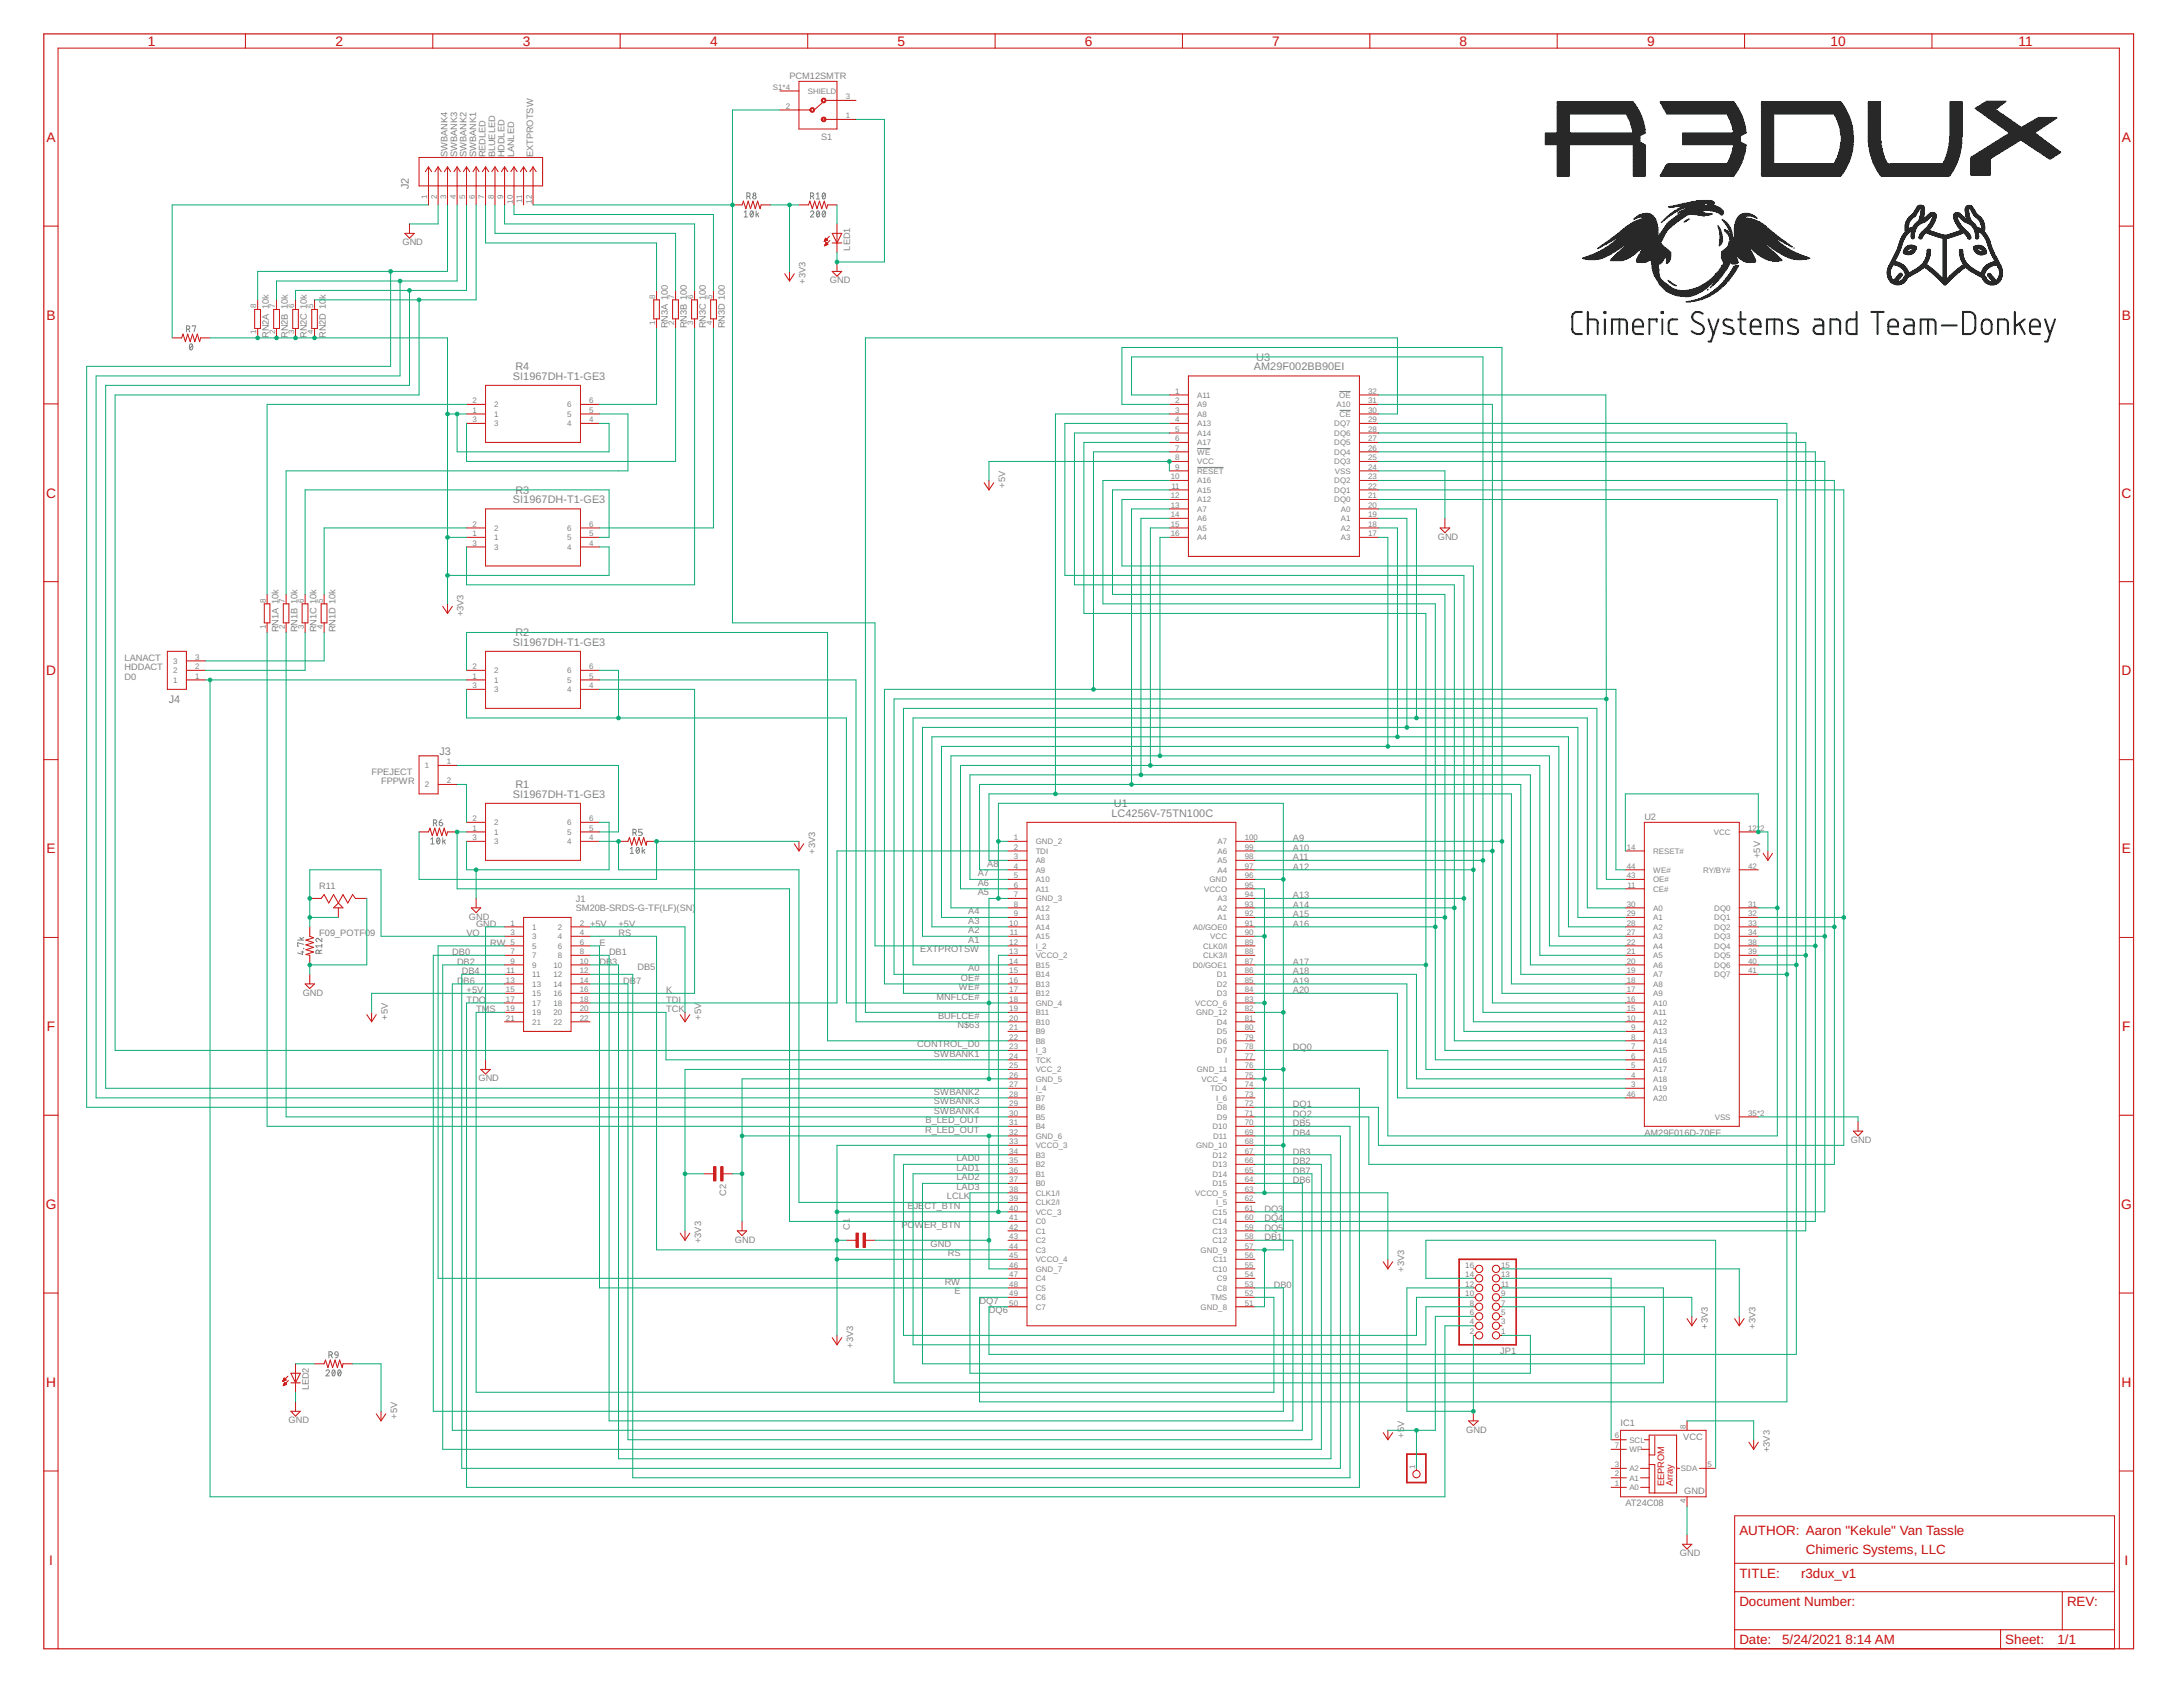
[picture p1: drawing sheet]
<svg xmlns="http://www.w3.org/2000/svg" width="279mm" height="216mm" viewBox="0 0 279 216" stroke-linecap="round" stroke-linejoin="round" font-family="sans-serif">
<defs><g id="words">
<g font-size="1.8" fill="#c90d0c">
<text x="18.9" y="5.9">1</text>
<text x="42.9" y="5.9">2</text>
<text x="66.9" y="5.9">3</text>
<text x="90.9" y="5.9">4</text>
<text x="114.9" y="5.9">5</text>
<text x="138.9" y="5.9">6</text>
<text x="162.8" y="5.9">7</text>
<text x="186.8" y="5.9">8</text>
<text x="210.8" y="5.9">9</text>
<text x="234.3" y="5.9">10</text>
<text x="258.3" y="5.9">11</text>
<text x="6" y="18.2">A</text>
<text x="271.6" y="18.2">A</text>
<text x="6" y="40.9">B</text>
<text x="271.6" y="40.9">B</text>
<text x="5.9" y="63.7">C</text>
<text x="271.5" y="63.7">C</text>
<text x="5.9" y="86.4">D</text>
<text x="271.5" y="86.4">D</text>
<text x="6" y="109.2">E</text>
<text x="271.6" y="109.2">E</text>
<text x="6" y="132">F</text>
<text x="271.6" y="132">F</text>
<text x="5.8" y="154.7">G</text>
<text x="271.5" y="154.7">G</text>
<text x="5.9" y="177.5">H</text>
<text x="271.5" y="177.5">H</text>
<text x="6.3" y="200.2">I</text>
<text x="271.9" y="200.2">I</text>
</g>
<g font-size="1.7" fill="#c90d0c">
<text x="222.6" y="196.4">AUTHOR: Aaron &quot;Kekule&quot; Van Tassle</text>
<text x="222.6" y="201.9">TITLE:</text>
<text x="230.5" y="201.9">r3dux_v1</text>
<text x="231.1" y="198.9">Chimeric Systems, LLC</text>
<text x="222.6" y="205.5">Document Number:</text>
<text x="264.6" y="205.5">REV:</text>
<text x="222.6" y="210.4">Date:</text>
<text x="228.1" y="210.4">5/24/2021</text>
<text x="236.2" y="210.4">8:14 AM</text>
<text x="256.7" y="210.4">Sheet:</text>
<text x="263.3" y="210.4">1/1</text>
</g>
<g font-size="1.4" fill="#808080">
<text x="52.3" y="24.2" transform="rotate(-90 52.3 24.2)">J2</text>
<text x="66" y="47.4">R4</text>
<text x="160.5" y="47.4">AM29F002BB90EI</text>
<text x="160.8" y="46.2">U3</text>
<text x="65.7" y="48.6">SI1967DH-T1-GE3</text>
<text x="65.7" y="64.4">SI1967DH-T1-GE3</text>
<text x="66" y="63.2">R3</text>
<text x="65.7" y="82.6">SI1967DH-T1-GE3</text>
<text x="66" y="81.4">R2</text>
<text x="21.6" y="89.9">J4</text>
<text x="56.2" y="96.6">J3</text>
<text x="66" y="100.9">R1</text>
<text x="65.7" y="102.1">SI1967DH-T1-GE3</text>
<text x="142.2" y="104.5">LC4256V-75TN100C</text>
<text x="142.6" y="103.3">U1</text>
</g>
<g font-size="1.2" fill="#808080">
<text x="101" y="10">PCM12SMTR</text>
<text x="105.1" y="18">S1</text>
<text x="57.3" y="20.1" transform="rotate(-90 57.3 20.1)">SWBANK4</text>
<text x="58.5" y="20.1" transform="rotate(-90 58.5 20.1)">SWBANK3</text>
<text x="59.7" y="20.1" transform="rotate(-90 59.7 20.1)">SWBANK2</text>
<text x="60.9" y="20.1" transform="rotate(-90 60.9 20.1)">SWBANK1</text>
<text x="62.1" y="20.1" transform="rotate(-90 62.1 20.1)">REDLED</text>
<text x="63.4" y="20.1" transform="rotate(-90 63.4 20.1)">BLUELED</text>
<text x="64.6" y="20.1" transform="rotate(-90 64.6 20.1)">HDDLED</text>
<text x="65.8" y="20.1" transform="rotate(-90 65.8 20.1)">LANLED</text>
<text x="68.2" y="20.1" transform="rotate(-90 68.2 20.1)">EXTPROTSW</text>
<text x="51.5" y="31.4">GND</text>
<text x="108.8" y="32.1" transform="rotate(-90 108.8 32.1)">LED1</text>
<text x="41.7" y="38.3" transform="rotate(-90 41.7 38.3)">k</text>
<text x="103.1" y="36.3" transform="rotate(-90 103.1 36.3)">+3V3</text>
<text x="106.2" y="36.3">GND</text>
<text x="34.4" y="43.2" transform="rotate(-90 34.4 43.2)">RN2A 10k</text>
<text x="36.9" y="43.2" transform="rotate(-90 36.9 43.2)">RN2B 10k</text>
<text x="39.3" y="43.2" transform="rotate(-90 39.3 43.2)">RN2C 10k</text>
<text x="41.7" y="43.2" transform="rotate(-90 41.7 43.2)">RN2D 10</text>
<text x="85.5" y="42" transform="rotate(-90 85.5 42)">RN3A 100</text>
<text x="87.9" y="42" transform="rotate(-90 87.9 42)">RN3B 100</text>
<text x="90.3" y="42" transform="rotate(-90 90.3 42)">RN3C 100</text>
<text x="92.8" y="42" transform="rotate(-90 92.8 42)">RN3D 100</text>
<text x="128.6" y="62.4" transform="rotate(-90 128.6 62.4)">+5V</text>
<text x="184" y="69.1">GND</text>
<text x="35.6" y="80.9" transform="rotate(-90 35.6 80.9)">RN1A 10k</text>
<text x="38.1" y="80.9" transform="rotate(-90 38.1 80.9)">RN1B 10k</text>
<text x="40.5" y="80.9" transform="rotate(-90 40.5 80.9)">RN1C 10k</text>
<text x="42.9" y="80.9" transform="rotate(-90 42.9 80.9)">RN1D 10k</text>
<text x="59.3" y="78.9" transform="rotate(-90 59.3 78.9)">+3V3</text>
<text x="15.9" y="87">D0</text>
<text x="15.9" y="84.6">LANACT</text>
<text x="15.9" y="85.8">HDDACT</text>
<text x="47.6" y="99.2">FPEJECT</text>
<text x="48.8" y="100.4">FPPWR</text>
<text x="165.5" y="107.7">A9</text>
<text x="210.5" y="104.9">U2</text>
<text x="40.9" y="113.8">R11</text>
<text x="104.3" y="109.3" transform="rotate(-90 104.3 109.3)">+3V3</text>
<text x="125.1" y="112.2">A7</text>
<text x="125.1" y="113.4">A6</text>
<text x="126.4" y="111">A8</text>
<text x="165.5" y="111.3">A12</text>
<text x="165.5" y="110.1">A11</text>
<text x="165.5" y="108.9">A10</text>
<text x="225.3" y="109.8" transform="rotate(-90 225.3 109.8)">+5V</text>
<text x="40.9" y="119.8">F09_POTF09</text>
<text x="59.7" y="119.8">VO</text>
<text x="60" y="117.7">GND</text>
<text x="60.9" y="118.6">GND</text>
<text x="73.7" y="116.6">SM20B-SRDS-G-TF(LF)(SN)</text>
<text x="73.7" y="115.4">J1</text>
<text x="75.5" y="118.6">+5V</text>
<text x="79.2" y="119.8">RS</text>
<text x="79.2" y="118.6">+5V</text>
<text x="123.9" y="117">A4</text>
<text x="123.9" y="118.3">A3</text>
<text x="123.9" y="119.5">A2</text>
<text x="125.1" y="114.6">A5</text>
<text x="165.5" y="118.6">A16</text>
<text x="165.5" y="117.4">A15</text>
<text x="165.5" y="116.2">A14</text>
<text x="165.5" y="115">A13</text>
<text x="57.9" y="122.3">DB0</text>
<text x="58.5" y="125.9">D</text>
<text x="58.5" y="123.5">DB2</text>
<text x="59.1" y="124.7">DB4</text>
<text x="59.3" y="125.9">B6</text>
<text x="62.8" y="121.1">RW</text>
<text x="76.7" y="123.5">DB3</text>
<text x="76.7" y="121.1">E</text>
<text x="77.9" y="122.3">DB1</text>
<text x="79.8" y="125.9">DB7</text>
<text x="81.6" y="124.1">DB5</text>
<text x="117.8" y="121.9">EXTPROTSW</text>
<text x="123" y="125.5">OE#</text>
<text x="123.9" y="120.7">A1</text>
<text x="123.9" y="124.3">A0</text>
<text x="165.5" y="125.9">A19</text>
<text x="165.5" y="124.7">A18</text>
<text x="165.5" y="123.5">A17</text>
<text x="38.7" y="127.4">GND</text>
<text x="49.6" y="130.5" transform="rotate(-90 49.6 130.5)">+5V</text>
<text x="59.7" y="127.1">+5V</text>
<text x="59.7" y="128.3">TDO</text>
<text x="60.9" y="129.6">TMS</text>
<text x="85.2" y="127.1">K</text>
<text x="85.2" y="128.3">TDI</text>
<text x="85.2" y="129.6">TCK</text>
<text x="89.7" y="130.5" transform="rotate(-90 89.7 130.5)">+5V</text>
<text x="119.9" y="128">MNFLCE#</text>
<text x="120.1" y="130.4">BUFLCE#</text>
<text x="122.5" y="131.6">N$63</text>
<text x="122.7" y="126.8">WE#</text>
<text x="165.5" y="127.1">A20</text>
<text x="117.4" y="134.1">CONTROL_D0</text>
<text x="119.5" y="135.3">SWBANK1</text>
<text x="165.5" y="134.4">DQ0</text>
<text x="61.2" y="138.4">GND</text>
<text x="118.5" y="143.8">B_LED_OUT</text>
<text x="119.5" y="142.6">SWBANK4</text>
<text x="119.5" y="140.1">SWBANK2</text>
<text x="119.5" y="141.3">SWBANK3</text>
<text x="165.5" y="141.7">DQ1</text>
<text x="165.5" y="142.9">DQ2</text>
<text x="118.4" y="145">R_LED_OUT</text>
<text x="122.4" y="149.9">LAD1</text>
<text x="122.4" y="148.6">LAD0</text>
<text x="165.5" y="144.1">DB5</text>
<text x="165.5" y="147.8">DB3</text>
<text x="165.5" y="145.4">DB4</text>
<text x="165.5" y="149">DB2</text>
<text x="210.5" y="145.4">AM29F016D-70EF</text>
<text x="236.9" y="146.3">GND</text>
<text x="93" y="153.1" transform="rotate(-90 93 153.1)">C2</text>
<text x="116.2" y="154.7">E</text>
<text x="116.9" y="154.7">JE</text>
<text x="118.3" y="154.7">CT_BTN</text>
<text x="121.2" y="153.5">LCLK</text>
<text x="122.4" y="151.1">LAD2</text>
<text x="122.4" y="152.3">LAD3</text>
<text x="161.8" y="155.1">DQ3</text>
<text x="165.5" y="150.2">DB7</text>
<text x="165.5" y="151.4">DB6</text>
<text x="89.7" y="159.1" transform="rotate(-90 89.7 159.1)">+3V3</text>
<text x="94.1" y="159">GND</text>
<text x="108.8" y="157.4" transform="rotate(-90 108.8 157.4)">C1</text>
<text x="115.4" y="157.2">PO</text>
<text x="117.1" y="157.2">W</text>
<text x="118.3" y="157.2">ER_BTN</text>
<text x="119.1" y="159.6">GND</text>
<text x="121.3" y="160.8">RS</text>
<text x="161.8" y="156.3">DQ4</text>
<text x="161.8" y="157.5">DQ5</text>
<text x="161.8" y="158.7">DB1</text>
<text x="120.9" y="164.4">RW</text>
<text x="122.1" y="165.7">E</text>
<text x="125.4" y="166.9">DQ7</text>
<text x="163" y="164.8">DB0</text>
<text x="179.7" y="162.7" transform="rotate(-90 179.7 162.7)">+3V3</text>
<text x="109.2" y="172.5" transform="rotate(-90 109.2 172.5)">+3V3</text>
<text x="126.6" y="168.1">DQ6</text>
<text x="192" y="173.3">JP1</text>
<text x="218.6" y="170" transform="rotate(-90 218.6 170)">+3V3</text>
<text x="224.7" y="170" transform="rotate(-90 224.7 170)">+3V3</text>
<text x="39.5" y="177.9" transform="rotate(-90 39.5 177.9)">LED2</text>
<text x="36.9" y="182.1">GND</text>
<text x="50.8" y="181.5" transform="rotate(-90 50.8 181.5)">+5V</text>
<text x="179.7" y="184" transform="rotate(-90 179.7 184)">+5V</text>
<text x="187.7" y="183.4">GND</text>
<text x="207.4" y="182.4">IC1</text>
<text x="215.4" y="184.3">VCC</text>
<text x="226.5" y="185.8" transform="rotate(-90 226.5 185.8)">+3V3</text>
<text x="215.6" y="191.2">GND</text>
<text x="208" y="192.8">AT24C08</text>
<text x="215" y="199.2">GND</text>
</g>
<g font-size="1.2" fill="#c90d0c">
<text x="213" y="190.2" transform="rotate(-90 213 190.2)">EEPROM</text>
<text x="214.1" y="190.2" transform="rotate(-90 214.1 190.2)">Array</text>
</g>
<g font-size="1" fill="#808080">
<text x="98.9" y="11.5">S1*4</text>
<text x="100.6" y="13.9">2</text>
<text x="103.4" y="12">SHIELD</text>
<text x="108.2" y="15.1">1</text>
<text x="108.2" y="12.7">3</text>
<text x="54.7" y="25.5" transform="rotate(-90 54.7 25.5)">1</text>
<text x="55.9" y="25.5" transform="rotate(-90 55.9 25.5)">2</text>
<text x="57.1" y="25.5" transform="rotate(-90 57.1 25.5)">3</text>
<text x="58.3" y="25.5" transform="rotate(-90 58.3 25.5)">4</text>
<text x="59.5" y="25.5" transform="rotate(-90 59.5 25.5)">5</text>
<text x="60.8" y="25.5" transform="rotate(-90 60.8 25.5)">6</text>
<text x="62" y="25.5" transform="rotate(-90 62 25.5)">7</text>
<text x="63.2" y="25.5" transform="rotate(-90 63.2 25.5)">8</text>
<text x="64.4" y="25.5" transform="rotate(-90 64.4 25.5)">9</text>
<text x="65.6" y="26.1" transform="rotate(-90 65.6 26.1)">10</text>
<text x="66.8" y="26" transform="rotate(-90 66.8 26)">11</text>
<text x="68.1" y="26.1" transform="rotate(-90 68.1 26.1)">12</text>
<text x="32.8" y="39.4" transform="rotate(-90 32.8 39.4)">8</text>
<text x="35.2" y="39.4" transform="rotate(-90 35.2 39.4)">7</text>
<text x="37.7" y="39.4" transform="rotate(-90 37.7 39.4)">6</text>
<text x="40.1" y="39.4" transform="rotate(-90 40.1 39.4)">5</text>
<text x="83.9" y="41.6" transform="rotate(-90 83.9 41.6)">1</text>
<text x="83.9" y="38.2" transform="rotate(-90 83.9 38.2)">8</text>
<text x="86.3" y="41.6" transform="rotate(-90 86.3 41.6)">2</text>
<text x="86.3" y="38.2" transform="rotate(-90 86.3 38.2)">7</text>
<text x="88.7" y="41.6" transform="rotate(-90 88.7 41.6)">3</text>
<text x="88.7" y="38.2" transform="rotate(-90 88.7 38.2)">6</text>
<text x="91.2" y="41.6" transform="rotate(-90 91.2 41.6)">4</text>
<text x="91.2" y="38.2" transform="rotate(-90 91.2 38.2)">5</text>
<text x="32.8" y="42.8" transform="rotate(-90 32.8 42.8)">1</text>
<text x="35.2" y="42.8" transform="rotate(-90 35.2 42.8)">2</text>
<text x="37.7" y="42.8" transform="rotate(-90 37.7 42.8)">3</text>
<text x="40.1" y="42.8" transform="rotate(-90 40.1 42.8)">4</text>
<text x="60.5" y="51.6">2</text>
<text x="60.5" y="52.8">1</text>
<text x="63.3" y="52.1">2</text>
<text x="63.3" y="53.3">1</text>
<text x="72.6" y="53.3">5</text>
<text x="72.6" y="52.1">6</text>
<text x="75.4" y="52.8">5</text>
<text x="75.4" y="51.6">6</text>
<text x="150.4" y="50.4">1</text>
<text x="150.4" y="51.6">2</text>
<text x="150.4" y="52.8">3</text>
<text x="153.2" y="50.9">A11</text>
<text x="153.2" y="52.1">A9</text>
<text x="153.2" y="53.3">A8</text>
<text x="171.1" y="52.1">A10</text>
<text x="171.4" y="50.9">OE</text>
<text x="171.5" y="53.3">CE</text>
<text x="175.1" y="52.8">30</text>
<text x="175.1" y="51.6">31</text>
<text x="175.1" y="50.4">32</text>
<text x="60.5" y="54">3</text>
<text x="63.3" y="54.6">3</text>
<text x="72.6" y="54.5">4</text>
<text x="75.4" y="54">4</text>
<text x="150.4" y="54">4</text>
<text x="150.4" y="55.2">5</text>
<text x="150.4" y="56.4">6</text>
<text x="150.4" y="57.7">7</text>
<text x="150.4" y="58.9">8</text>
<text x="153.2" y="54.6">A13</text>
<text x="153.2" y="55.8">A14</text>
<text x="153.2" y="57">A17</text>
<text x="153.2" y="58.2">WE</text>
<text x="153.2" y="59.4">VCC</text>
<text x="170.8" y="59.4">DQ3</text>
<text x="170.8" y="58.2">DQ4</text>
<text x="170.8" y="57">DQ5</text>
<text x="170.8" y="55.8">DQ6</text>
<text x="170.8" y="54.5">DQ7</text>
<text x="175.1" y="58.9">25</text>
<text x="175.1" y="57.7">26</text>
<text x="175.1" y="56.4">27</text>
<text x="175.1" y="55.2">28</text>
<text x="175.1" y="54">29</text>
<text x="149.8" y="61.3">10</text>
<text x="149.8" y="63.7">12</text>
<text x="149.8" y="65">13</text>
<text x="149.9" y="62.5">11</text>
<text x="150.4" y="60.1">9</text>
<text x="153.2" y="60.6">RESET</text>
<text x="153.2" y="61.8">A16</text>
<text x="153.2" y="63.1">A15</text>
<text x="153.2" y="64.3">A12</text>
<text x="153.2" y="65.5">A7</text>
<text x="170.8" y="64.3">DQ0</text>
<text x="170.8" y="63.1">DQ1</text>
<text x="170.8" y="61.8">DQ2</text>
<text x="170.8" y="60.6">VSS</text>
<text x="171.6" y="65.5">A0</text>
<text x="175.1" y="65">20</text>
<text x="175.1" y="63.7">21</text>
<text x="175.1" y="62.5">22</text>
<text x="175.1" y="61.3">23</text>
<text x="175.1" y="60.1">24</text>
<text x="60.5" y="67.4">2</text>
<text x="60.5" y="68.6">1</text>
<text x="60.5" y="69.8">3</text>
<text x="63.3" y="67.9">2</text>
<text x="63.3" y="69.1">1</text>
<text x="63.3" y="70.4">3</text>
<text x="72.6" y="70.3">4</text>
<text x="72.6" y="69.1">5</text>
<text x="72.6" y="67.9">6</text>
<text x="75.4" y="69.8">4</text>
<text x="75.4" y="68.6">5</text>
<text x="75.4" y="67.4">6</text>
<text x="149.8" y="66.2">14</text>
<text x="149.8" y="67.4">15</text>
<text x="149.8" y="68.6">16</text>
<text x="153.2" y="66.7">A6</text>
<text x="153.2" y="67.9">A5</text>
<text x="153.2" y="69.1">A4</text>
<text x="171.6" y="69.1">A3</text>
<text x="171.6" y="67.9">A2</text>
<text x="171.6" y="66.7">A1</text>
<text x="175.1" y="68.6">17</text>
<text x="175.1" y="67.4">18</text>
<text x="175.1" y="66.2">19</text>
<text x="34" y="77.1" transform="rotate(-90 34 77.1)">8</text>
<text x="36.4" y="77.1" transform="rotate(-90 36.4 77.1)">7</text>
<text x="38.9" y="77.1" transform="rotate(-90 38.9 77.1)">6</text>
<text x="41.3" y="77.1" transform="rotate(-90 41.3 77.1)">5</text>
<text x="34" y="80.5" transform="rotate(-90 34 80.5)">1</text>
<text x="36.4" y="80.5" transform="rotate(-90 36.4 80.5)">2</text>
<text x="38.9" y="80.5" transform="rotate(-90 38.9 80.5)">3</text>
<text x="41.3" y="80.5" transform="rotate(-90 41.3 80.5)">4</text>
<text x="22.2" y="87.4">1</text>
<text x="22.2" y="86.2">2</text>
<text x="22.2" y="84.9">3</text>
<text x="25" y="86.8">1</text>
<text x="25" y="85.6">2</text>
<text x="25" y="84.4">3</text>
<text x="60.5" y="85.6">2</text>
<text x="60.5" y="86.8">1</text>
<text x="60.5" y="88.1">3</text>
<text x="63.3" y="86.2">2</text>
<text x="63.3" y="87.4">1</text>
<text x="63.3" y="88.6">3</text>
<text x="72.6" y="88.6">4</text>
<text x="72.6" y="87.4">5</text>
<text x="72.6" y="86.2">6</text>
<text x="75.4" y="88.1">4</text>
<text x="75.4" y="86.8">5</text>
<text x="75.4" y="85.6">6</text>
<text x="54.4" y="98.3">1</text>
<text x="54.4" y="100.7">2</text>
<text x="57.2" y="97.8">1</text>
<text x="57.2" y="100.2">2</text>
<text x="60.5" y="105.1">2</text>
<text x="60.5" y="106.3">1</text>
<text x="60.5" y="107.5">3</text>
<text x="63.3" y="105.6">2</text>
<text x="63.3" y="106.8">1</text>
<text x="72.6" y="106.8">5</text>
<text x="72.6" y="105.6">6</text>
<text x="75.4" y="107.5">4</text>
<text x="75.4" y="106.3">5</text>
<text x="75.4" y="105.1">6</text>
<text x="129.7" y="107.5">1</text>
<text x="159.3" y="107.5">100</text>
<text x="219.3" y="106.8">VCC</text>
<text x="223.7" y="106.3">12*</text>
<text x="225.3" y="106.3">2</text>
<text x="63.3" y="108">3</text>
<text x="72.6" y="108">4</text>
<text x="129.7" y="109.9">3</text>
<text x="129.7" y="111.2">4</text>
<text x="129.7" y="112.4">5</text>
<text x="129.7" y="113.6">6</text>
<text x="129.7" y="108.7">2</text>
<text x="132.6" y="110.5">A8</text>
<text x="132.6" y="111.7">A9</text>
<text x="132.6" y="112.9">A10</text>
<text x="132.6" y="108">GND_2</text>
<text x="132.6" y="109.3">TDI</text>
<text x="154.8" y="112.9">GND</text>
<text x="155.8" y="111.7">A4</text>
<text x="155.8" y="110.5">A5</text>
<text x="155.8" y="109.2">A6</text>
<text x="155.8" y="108">A7</text>
<text x="159.3" y="111.2">97</text>
<text x="159.3" y="109.9">98</text>
<text x="159.3" y="108.7">99</text>
<text x="159.3" y="112.4">96</text>
<text x="159.3" y="113.6">95</text>
<text x="208.2" y="108.7">14</text>
<text x="208.2" y="112.4">43</text>
<text x="208.2" y="111.2">44</text>
<text x="208.3" y="113.6">11</text>
<text x="211.6" y="109.3">RESET#</text>
<text x="211.6" y="112.9">OE#</text>
<text x="211.6" y="111.7">WE#</text>
<text x="218" y="111.7">RY/BY#</text>
<text x="223.7" y="111.2">42</text>
<text x="65.3" y="118.4">1</text>
<text x="65.3" y="119.7">3</text>
<text x="68.1" y="119">1</text>
<text x="71.4" y="119">2</text>
<text x="74.2" y="118.4">2</text>
<text x="74.2" y="119.7">4</text>
<text x="129.2" y="118.4">10</text>
<text x="129.3" y="119.7">11</text>
<text x="129.7" y="116">8</text>
<text x="129.7" y="117.2">9</text>
<text x="129.7" y="114.8">7</text>
<text x="132.6" y="114.1">A11</text>
<text x="132.6" y="116.6">A12</text>
<text x="132.6" y="117.8">A13</text>
<text x="132.6" y="119">A14</text>
<text x="132.6" y="115.3">GND_3</text>
<text x="152.7" y="119">A0/GOE0</text>
<text x="154.1" y="114.1">VCCO</text>
<text x="155.8" y="117.8">A1</text>
<text x="155.8" y="116.5">A2</text>
<text x="155.8" y="115.3">A3</text>
<text x="159.3" y="118.4">91</text>
<text x="159.3" y="117.2">92</text>
<text x="159.3" y="116">93</text>
<text x="159.3" y="114.8">94</text>
<text x="159.3" y="119.7">90</text>
<text x="208.2" y="116">30</text>
<text x="208.2" y="117.2">29</text>
<text x="208.2" y="118.4">28</text>
<text x="208.2" y="119.7">27</text>
<text x="211.6" y="116.6">A0</text>
<text x="211.6" y="117.8">A1</text>
<text x="211.6" y="119">A2</text>
<text x="211.6" y="114.1">CE#</text>
<text x="219.4" y="116.5">DQ0</text>
<text x="219.4" y="117.8">DQ1</text>
<text x="219.4" y="119">DQ2</text>
<text x="223.7" y="116">31</text>
<text x="223.7" y="117.2">32</text>
<text x="223.7" y="118.4">33</text>
<text x="223.7" y="119.7">34</text>
<text x="64.7" y="125.7">13</text>
<text x="64.8" y="124.5">11</text>
<text x="65.3" y="120.9">5</text>
<text x="65.3" y="122.1">7</text>
<text x="65.3" y="123.3">9</text>
<text x="68.1" y="120.2">3</text>
<text x="68.1" y="121.4">5</text>
<text x="68.1" y="122.6">7</text>
<text x="68.1" y="123.8">9</text>
<text x="68.1" y="125.1">11</text>
<text x="70.8" y="123.8">10</text>
<text x="70.8" y="125.1">12</text>
<text x="71.4" y="120.2">4</text>
<text x="71.4" y="121.4">6</text>
<text x="71.4" y="122.6">8</text>
<text x="74.2" y="120.9">6</text>
<text x="74.2" y="122.1">8</text>
<text x="74.2" y="123.3">10</text>
<text x="74.2" y="124.5">12</text>
<text x="74.2" y="125.7">14</text>
<text x="129.2" y="125.7">16</text>
<text x="129.2" y="124.5">15</text>
<text x="129.2" y="123.3">14</text>
<text x="129.2" y="120.9">12</text>
<text x="129.2" y="122.1">13</text>
<text x="132.6" y="120.2">A15</text>
<text x="132.6" y="125.1">B14</text>
<text x="132.6" y="123.8">B15</text>
<text x="132.6" y="121.4">I_2</text>
<text x="132.6" y="122.6">VCCO_2</text>
<text x="152.7" y="123.8">D0/GOE1</text>
<text x="154" y="121.4">CLK0/I</text>
<text x="154" y="122.6">CLK3/I</text>
<text x="154.9" y="120.2">VCC</text>
<text x="155.8" y="125.1">D1</text>
<text x="159.3" y="120.9">89</text>
<text x="159.3" y="122.1">88</text>
<text x="159.3" y="123.3">87</text>
<text x="159.3" y="124.5">86</text>
<text x="159.3" y="125.7">85</text>
<text x="208.2" y="120.9">22</text>
<text x="208.2" y="122.1">21</text>
<text x="208.2" y="123.3">20</text>
<text x="208.2" y="124.5">19</text>
<text x="208.2" y="125.7">18</text>
<text x="211.6" y="120.2">A3</text>
<text x="211.6" y="121.4">A4</text>
<text x="211.6" y="122.6">A5</text>
<text x="211.6" y="123.8">A6</text>
<text x="211.6" y="125.1">A7</text>
<text x="219.4" y="120.2">DQ3</text>
<text x="219.4" y="121.4">DQ4</text>
<text x="219.4" y="122.6">DQ5</text>
<text x="219.4" y="123.8">DQ6</text>
<text x="219.4" y="125.1">DQ7</text>
<text x="223.7" y="120.9">38</text>
<text x="223.7" y="122.1">39</text>
<text x="223.7" y="123.3">40</text>
<text x="223.7" y="124.5">41</text>
<text x="64.7" y="127">15</text>
<text x="64.7" y="128.2">17</text>
<text x="64.7" y="129.4">19</text>
<text x="64.7" y="130.6">21</text>
<text x="68.1" y="126.3">13</text>
<text x="68.1" y="127.5">15</text>
<text x="68.1" y="128.7">17</text>
<text x="68.1" y="129.9">19</text>
<text x="68.1" y="131.1">21</text>
<text x="70.8" y="126.3">14</text>
<text x="70.8" y="127.5">16</text>
<text x="70.8" y="128.7">18</text>
<text x="70.8" y="129.9">20</text>
<text x="70.8" y="131.1">22</text>
<text x="74.2" y="127">16</text>
<text x="74.2" y="128.2">18</text>
<text x="74.2" y="129.4">20</text>
<text x="74.2" y="130.6">22</text>
<text x="129.2" y="131.8">21</text>
<text x="129.2" y="130.6">20</text>
<text x="129.2" y="129.4">19</text>
<text x="129.2" y="127">17</text>
<text x="129.2" y="128.2">18</text>
<text x="132.6" y="131.1">B10</text>
<text x="132.6" y="129.9">B11</text>
<text x="132.6" y="127.5">B12</text>
<text x="132.6" y="126.3">B13</text>
<text x="132.6" y="128.7">GND_4</text>
<text x="153" y="128.7">VCCO_6</text>
<text x="153.1" y="129.9">GND_12</text>
<text x="155.8" y="126.3">D2</text>
<text x="155.8" y="127.5">D3</text>
<text x="155.8" y="131.1">D4</text>
<text x="159.3" y="127">84</text>
<text x="159.3" y="130.6">81</text>
<text x="159.3" y="131.8">80</text>
<text x="159.3" y="129.4">82</text>
<text x="159.3" y="128.2">83</text>
<text x="208.2" y="127">17</text>
<text x="208.2" y="128.2">16</text>
<text x="208.2" y="129.4">15</text>
<text x="208.2" y="130.6">10</text>
<text x="208.8" y="131.8">9</text>
<text x="211.6" y="126.3">A8</text>
<text x="211.6" y="127.5">A9</text>
<text x="211.6" y="128.7">A10</text>
<text x="211.6" y="129.9">A11</text>
<text x="211.6" y="131.1">A12</text>
<text x="129.2" y="133">22</text>
<text x="129.2" y="137.9">26</text>
<text x="129.2" y="134.3">23</text>
<text x="129.2" y="135.5">24</text>
<text x="129.2" y="136.7">25</text>
<text x="132.6" y="133.6">B8</text>
<text x="132.6" y="132.4">B9</text>
<text x="132.6" y="134.8">I_3</text>
<text x="132.6" y="136">TCK</text>
<text x="132.6" y="137.2">VCC_2</text>
<text x="153.2" y="137.2">GND_11</text>
<text x="155.8" y="132.3">D5</text>
<text x="155.8" y="133.6">D6</text>
<text x="155.8" y="134.8">D7</text>
<text x="156.8" y="136">I</text>
<text x="159.3" y="133">79</text>
<text x="159.3" y="134.3">78</text>
<text x="159.3" y="136.7">76</text>
<text x="159.3" y="135.5">77</text>
<text x="159.3" y="137.9">75</text>
<text x="208.8" y="133">8</text>
<text x="208.8" y="134.3">7</text>
<text x="208.8" y="135.5">6</text>
<text x="208.8" y="136.7">5</text>
<text x="208.8" y="137.9">4</text>
<text x="211.6" y="132.4">A13</text>
<text x="211.6" y="133.6">A14</text>
<text x="211.6" y="134.8">A15</text>
<text x="211.6" y="136">A16</text>
<text x="211.6" y="137.2">A17</text>
<text x="129.2" y="144">31</text>
<text x="129.2" y="142.8">30</text>
<text x="129.2" y="141.5">29</text>
<text x="129.2" y="140.3">28</text>
<text x="129.2" y="139.1">27</text>
<text x="132.6" y="143.3">B5</text>
<text x="132.6" y="142.1">B6</text>
<text x="132.6" y="140.9">B7</text>
<text x="132.6" y="138.4">GND_5</text>
<text x="132.6" y="139.7">I_4</text>
<text x="153.8" y="138.4">VCC_4</text>
<text x="155" y="139.6">TDO</text>
<text x="155.7" y="140.9">I_6</text>
<text x="155.8" y="142.1">D8</text>
<text x="155.8" y="143.3">D9</text>
<text x="159.3" y="141.5">72</text>
<text x="159.3" y="142.8">71</text>
<text x="159.3" y="144">70</text>
<text x="159.3" y="140.3">73</text>
<text x="159.3" y="139.1">74</text>
<text x="208.2" y="140.3">46</text>
<text x="208.8" y="139.1">3</text>
<text x="211.6" y="138.4">A18</text>
<text x="211.6" y="139.7">A19</text>
<text x="211.6" y="140.9">A20</text>
<text x="219.5" y="143.3">VSS</text>
<text x="223.7" y="142.8">35*2</text>
<text x="129.2" y="148.8">35</text>
<text x="129.2" y="147.6">34</text>
<text x="129.2" y="145.2">32</text>
<text x="129.2" y="146.4">33</text>
<text x="132.6" y="149.4">B2</text>
<text x="132.6" y="148.2">B3</text>
<text x="132.6" y="144.5">B4</text>
<text x="132.6" y="145.7">GND_6</text>
<text x="132.6" y="146.9">VCCO_3</text>
<text x="153.1" y="146.9">GND_10</text>
<text x="155.2" y="144.5">D10</text>
<text x="155.2" y="148.2">D12</text>
<text x="155.2" y="149.4">D13</text>
<text x="155.3" y="145.7">D11</text>
<text x="159.3" y="145.2">69</text>
<text x="159.3" y="147.6">67</text>
<text x="159.3" y="148.8">66</text>
<text x="159.3" y="146.4">68</text>
<text x="129.2" y="151.3">37</text>
<text x="129.2" y="150.1">36</text>
<text x="129.2" y="152.5">38</text>
<text x="129.2" y="153.7">39</text>
<text x="129.2" y="154.9">40</text>
<text x="132.6" y="151.8">B0</text>
<text x="132.6" y="150.6">B1</text>
<text x="132.6" y="153">CLK1/I</text>
<text x="132.6" y="154.2">CLK2/I</text>
<text x="132.6" y="155.5">VCC_3</text>
<text x="153" y="153">VCCO_5</text>
<text x="155.2" y="155.4">C15</text>
<text x="155.2" y="150.6">D14</text>
<text x="155.2" y="151.8">D15</text>
<text x="155.7" y="154.2">I_5</text>
<text x="159.3" y="154.9">61</text>
<text x="159.3" y="150.1">65</text>
<text x="159.3" y="151.3">64</text>
<text x="159.3" y="153.7">62</text>
<text x="159.3" y="152.5">63</text>
<text x="129.2" y="156.1">41</text>
<text x="129.2" y="157.4">42</text>
<text x="129.2" y="158.6">43</text>
<text x="129.2" y="159.8">44</text>
<text x="129.2" y="161">45</text>
<text x="132.6" y="156.7">C0</text>
<text x="132.6" y="157.9">C1</text>
<text x="132.6" y="159.1">C2</text>
<text x="132.6" y="160.3">C3</text>
<text x="132.6" y="161.5">VCCO_4</text>
<text x="153.7" y="160.3">GND_9</text>
<text x="155.2" y="159.1">C12</text>
<text x="155.2" y="157.9">C13</text>
<text x="155.2" y="156.7">C14</text>
<text x="155.3" y="161.5">C11</text>
<text x="159.3" y="161">56</text>
<text x="159.3" y="158.6">58</text>
<text x="159.3" y="157.4">59</text>
<text x="159.3" y="156.1">60</text>
<text x="159.3" y="159.8">57</text>
<text x="129.2" y="163.4">47</text>
<text x="129.2" y="164.6">48</text>
<text x="129.2" y="165.9">49</text>
<text x="129.2" y="167.1">50</text>
<text x="129.2" y="162.2">46</text>
<text x="132.6" y="164">C4</text>
<text x="132.6" y="165.2">C5</text>
<text x="132.6" y="166.4">C6</text>
<text x="132.6" y="167.6">C7</text>
<text x="132.6" y="162.7">GND_7</text>
<text x="153.7" y="167.6">GND_8</text>
<text x="155" y="166.4">TMS</text>
<text x="155.2" y="162.7">C10</text>
<text x="155.8" y="165.2">C8</text>
<text x="155.8" y="164">C9</text>
<text x="159.3" y="164.6">53</text>
<text x="159.3" y="163.4">54</text>
<text x="159.3" y="162.2">55</text>
<text x="159.3" y="167.1">51</text>
<text x="159.3" y="165.9">52</text>
<text x="187.5" y="165.9">10</text>
<text x="187.5" y="164.6">12</text>
<text x="187.5" y="163.4">14</text>
<text x="187.5" y="162.2">16</text>
<text x="188.1" y="167.1">8</text>
<text x="192.1" y="167.1">7</text>
<text x="192.1" y="165.9">9</text>
<text x="192.1" y="164.6">11</text>
<text x="192.1" y="163.4">13</text>
<text x="192.1" y="162.2">15</text>
<text x="188.1" y="170.7">2</text>
<text x="188.1" y="169.5">4</text>
<text x="188.1" y="168.3">6</text>
<text x="192.1" y="170.7">1</text>
<text x="192.1" y="169.5">3</text>
<text x="192.1" y="168.3">5</text>
<text x="206.7" y="184.1">6</text>
<text x="206.7" y="185.3">7</text>
<text x="208.5" y="184.6">SCL</text>
<text x="208.5" y="185.8">WP</text>
<text x="215.8" y="182.9" transform="rotate(-90 215.8 182.9)">8</text>
<text x="181.1" y="188" transform="rotate(-90 181.1 188)">1</text>
<text x="206.7" y="190.2">1</text>
<text x="206.7" y="189">2</text>
<text x="206.7" y="187.7">3</text>
<text x="208.5" y="190.7">A0</text>
<text x="208.5" y="189.5">A1</text>
<text x="208.5" y="188.3">A2</text>
<text x="215.1" y="188.3">SDA</text>
<text x="218.5" y="187.7">5</text>
<text x="215.8" y="192.3" transform="rotate(-90 215.8 192.3)">4</text>
</g>
</g></defs>
<g fill="none" stroke="#808080" stroke-width=".13">
<path d="M95.2 27.2l.3-.2v.8M95.2 27.8h.5M95.6 25.1h.3a.22 .22 0 0 0 .1-.3 .22 .22 0 0 0-.2-.1h-.2v.8M95.9 25.1l.1 .4M96.1 27.1l.1-.1a.47 .47 0 0 1 0 .8l-.1-.1-.1-.2zM96.4 27.2l-.4 .4M96.8 27v.8M96.9 27.4l.2 .4M97.1 27.3l-.3 .2M103.7 27.2a.21 .21 0 0 1 .3-.2 .21 .21 0 0 1 .1 .3l-.4 .5h.5M103.7 25.1h.2a.22 .22 0 0 0 .3-.2 .22 .22 0 0 0-.3-.2h-.2v.8M104 25.1l.2 .4"/>
<path d="M104.5 24.8l.2-.1v.8M104.5 25.5h.4M104.6 27h.1a.47 .47 0 0 1 0 .8l-.2-.1v-.3zM104.9 27.2l-.4 .4M105.3 27h.2a.47 .47 0 0 1 0 .8l-.2-.1-.1-.3zM105.3 24.7h.1a.45 .45 0 0 1 0 .8l-.1-.1-.1-.3zM105.6 27.2l-.3 .4M105.6 24.8l-.3 .5M23.9 42.1l.4-.1v-.2l-.4-.1v.8M24.1 42.1l.2 .4M24.4 44a.45 .45 0 0 1 0 .8l-.1-.1-.1-.3zM24.6 41.8v-.1h.4l-.2 .8"/>
<path d="M24.6 44.2l-.3 .4M153.2 57.4h1.7M153.2 59.8h3.4M171.4 50.1h1.5M171.4 52.5h1.5M38.4 120l.2 .3M38.9 120l-.4 .2M55.1 107.4l.3-.2v.8M55.1 108h.5M55.5 105.3h.2a.21 .21 0 0 0 .2-.2 .21 .21 0 0 0-.2-.2h-.2v.8M55.7 105.3l.2 .4M56 107.3l.1-.1a.47 .47 0 0 1 0 .8l-.2-.1v-.3z"/>
<path d="M56.2 105.3h.3a.22 .22 0 0 1 .1 .2 .22 .22 0 0 1-.2 .2 .22 .22 0 0 1-.2-.2zM56.3 107.4l-.4 .4M56.6 104.9l-.3 .1-.1 .3M56.7 107.2v.8M56.8 107.6l.2 .4M57 107.5l-.3 .2M80.7 108.6l.2-.2v.8M80.7 109.2h.4M81 106.6h.2a.22 .22 0 0 0 .2-.4l-.4-.1v.8M81.3 106.6l.1 .3M81.5 108.5l.1-.1a.45 .45 0 0 1 0 .8l-.1-.1-.1-.3zM81.8 108.6l-.4 .5"/>
<path d="M82.2 106.1h-.5v.4h.4l.1 .2-.1 .2h-.4M82.2 108.4v.8M82.3 108.9l.2 .3M82.5 108.7l-.3 .3M38.1 120.3h.8M38.5 121.8h.4M38.7 121.7v.4l-.6-.1M38.8 121.4h.1M38.9 120.9l-.8-.3v.5h.1M40.9 122v-.2a.21 .21 0 0 0-.3-.2 .21 .21 0 0 0-.2 .2v.2h.8M41.2 120.1v.4l-.5-.4h-.2l-.1 .2 .2 .2M41.2 121.6l-.3 .2"/>
<path d="M41.2 121.1h-.8l.2 .2M41.2 120.8v.5M41.7 175.5a.22 .22 0 0 1 .3-.2 .22 .22 0 0 1 .1 .4l-.4 .4h.5M42.1 173.4h.2a.22 .22 0 0 0 .2-.1 .22 .22 0 0 0-.1-.3h-.3v.8M42.4 173.4l.1 .4M42.6 175.3h.1a.47 .47 0 0 1 0 .8l-.2-.1v-.3zM42.9 175.5l-.4 .4M42.9 173h.3l.1 .4-.4-.1zM43.3 173.4a.36 .36 0 0 1-.4 .4M43.3 175.3h.1a.45 .45 0 0 1 0 .8l-.1-.1-.1-.3zM43.6 175.5l-.3 .4"/>
<circle cx="96.6" cy="25.3" r=".22"/>
<circle cx="96.6" cy="24.8" r=".17"/>
</g>
<g fill="none" stroke="#c90d0c" stroke-width=".13">
<path d="M31.4 4.3v1.9M55.4 4.3v1.9M79.4 4.3v1.9M99.8 14.1h3.9M99.8 11.6h2.5M102.3 10.4h4.8v6.1h-4.8zM103.4 4.3v1.9M105.3 13.1l-1.1 1M105.4 15.3h4.2M105.7 12.8h3.9M127.4 4.3v1.9M151.3 4.3v1.9"/>
<path d="M175.3 4.3v1.9M199.3 4.3v1.9M223.3 4.3v1.9M247.3 4.3v1.9M5.6 28.9h1.8M32.6 39.6h.7v2.4h-.7zM33 38.4v1.2M35 39.6h.8v2.4h-.8zM35.4 38.4v1.2M37.5 39.6h.7v2.4h-.7zM37.8 38.4v1.2M39.9 39.6h.7v2.4h-.7z"/>
<path d="M40.3 38.4v1.2M51.8 29.9h1.2l-.6 .6zM52.4 28.7v1.2M53.6 20.2h15.8v3.6h-15.8zM54.8 21.4v4.8M54.8 21.4l-.4 .6M54.8 21.4l.4 .6M56.1 21.4v4.8M56.1 21.4l-.4 .6M56.1 21.4l.4 .6M57.3 21.4v4.8M57.3 21.4l-.4 .6"/>
<path d="M57.3 21.4l.4 .6M58.5 21.4v4.8M58.5 21.4l-.4 .6M58.5 21.4l.4 .6M59.7 21.4v4.8M59.7 21.4l-.4 .6M59.7 21.4l.4 .6M60.9 21.4v4.8M60.9 21.4l-.4 .6M60.9 21.4l.4 .6M62.1 21.4v4.8M62.1 21.4l-.4 .6"/>
<path d="M62.1 21.4l.4 .6M63.4 21.4v4.8M63.4 21.4l-.5 .6M63.4 21.4l.4 .6M64.6 21.4v4.8M64.6 21.4l-.4 .6M64.6 21.4l.4 .6M65.8 21.4v4.8M65.8 21.4l-.4 .6M65.8 21.4l.4 .6M67 21.4v4.8M67 21.4l-.4 .6"/>
<path d="M67 21.4l.4 .6M68.2 21.4v4.8M68.2 21.4l-.4 .6M68.2 21.4l.4 .6M83.7 38.4h.7v2.4h-.7zM84 37.2v1.2M86.1 38.4h.7v2.4h-.7zM86.5 37.2v1.2M88.5 38.4h.8v2.4h-.8zM88.9 37.2v1.2M91 38.4h.7v2.4h-.7zM91.3 37.2v1.2"/>
<path d="M93.7 26.2h1.3l.1-.5 .4 1 .3-1 .3 1 .3-1 .3 1 .3-1 .3 1 .1-.5h1.2M100.4 35l.6 1M101 34.7v1.3M101.7 35l-.7 1M102.3 26.2h1.2l.2-.5 .3 1 .3-1 .3 1 .3-1 .3 1 .3-1 .3 1 .1-.5h1.2M105.5 30.9h.1M105.5 30.8h.2M105.5 30.8h.3M105.6 30.7h.3M105.6 31.4h.1M105.6 30.6h.2M105.6 31.3h.2"/>
<path d="M105.6 31.3h.3M105.6 31.3h.4M105.6 30.6h.1M105.6 30.5h.1M105.6 31.2h.3M105.7 31.2h.2M105.7 31.1h.1M105.7 31l-.2 .5M105.7 31l.3 .3M105.9 30.7l-.2-.2-.2 .4M105.9 30.7l-.4 .2M106 31.3l-.5 .2"/>
<path d="M106.2 30.2l-.7 .7M106.2 30.8l-.7 .7M106.5 29.9h1.2l-.6 1.2zM106.5 31.1h1.2M106.5 34.7h1.2l-.6 .6zM107.1 28.7v3.6M107.1 33.5v1.2M271.3 28.9h1.8M5.6 51.7h1.8M22 43.2h1.2l.2-.4 .3 .9 .3-.9 .3 .9 .3-.9 .3 .9 .4-.9 .2 .9 .2-.5h1.2M33 42v1.2M35.4 42v1.2"/>
<path d="M37.8 42v1.2M40.3 42v1.2M59.7 51.8h2.4M59.7 53h2.4M59.7 54.2h2.4M62.1 49.3h12.2v7.3h-12.2zM74.3 51.8h2.4M74.3 53h2.4M74.3 54.2h2.4M84 40.8v1.2M86.5 40.8v1.2M88.9 40.8v1.2"/>
<path d="M91.3 40.8v1.2M149.7 51.8h2.4M149.7 53h2.4M149.7 54.2h2.4M149.7 56.6h2.4M149.7 50.5h2.4M149.7 55.4h2.4M149.7 57.8h2.4M149.7 59.1h2.4M152.1 48.1h21.9v23.1h-21.9zM174 51.8h2.4M174 53h2.4"/>
<path d="M174 54.2h2.4M174 56.6h2.4M174 50.5h2.4M174 55.4h2.4M174 57.8h2.4M174 59.1h2.4M271.3 51.7h1.8M5.6 74.4h1.8M33.8 77.3h.7v2.4h-.7zM34.2 76.1v1.2M34.2 79.7v1.2M36.3 77.3h.7v2.4h-.7z"/>
<path d="M36.6 76.1v1.2M36.6 79.7v1.2M38.7 77.3h.7v2.4h-.7zM39.1 76.1v1.2M39.1 79.7v1.2M41.1 77.3h.7v2.4h-.7zM41.5 76.1v1.2M41.5 79.7v1.2M56.7 77.6l.6 .9M57.3 77.3v1.2M57.9 77.6l-.6 .9M59.7 67.6h2.4"/>
<path d="M59.7 68.8h2.4M59.7 70h2.4M62.1 65.1h12.2v7.3h-12.2zM74.3 67.6h2.4M74.3 68.8h2.4M74.3 70h2.4M126 61.8l.6 .9M126.6 61.5v1.2M127.2 61.8l-.6 .9M149.7 67.6h2.4M149.7 68.8h2.4M149.7 65.1h2.4"/>
<path d="M149.7 60.3h2.4M149.7 61.5h2.4M149.7 62.7h2.4M149.7 63.9h2.4M149.7 66.3h2.4M174 67.6h2.4M174 68.8h2.4M174 65.1h2.4M174 60.3h2.4M174 61.5h2.4M174 62.7h2.4M174 63.9h2.4"/>
<path d="M174 66.3h2.4M184.3 67.6h1.2l-.6 .6zM184.9 66.3v1.3M271.3 74.4h1.8M5.6 97.2h1.8M21.4 83.4h2.5v4.8h-2.5zM23.9 85.8h2.4M23.9 87h2.4M23.9 84.6h2.4M53.6 96.7h2.5v4.9h-2.5zM56.1 98h2.4M59.7 85.8h2.4"/>
<path d="M59.7 87h2.4M59.7 88.2h2.4M62.1 83.4h12.2v7.3h-12.2zM74.3 85.8h2.4M74.3 87h2.4M74.3 88.2h2.4M271.3 97.2h1.8M5.6 120h1.8M39.6 115h1.5l.4-.5 .6 1.1 .6-1.1 .6 1.1M39.6 118.6v1.2l.5 .2-.9 .3 .9 .3-.9 .3 .9 .3-.9 .3 .9 .3-.9 .4 .4 .1v1.2M42.7 116.2l.6-.6 .6 .6zM43.3 116.2v1.2"/>
<path d="M46.9 115h-1.4l-.4-.5-.6 1.1-.6-1.1-.6 1.1M53.6 106.5h1.2l.2-.5 .3 1 .3-1 .3 1 .3-1 .4 1 .3-1 .2 1 .2-.5h1.2M56.1 100.4h2.4M59.7 105.2h2.4M59.7 107.7h2.4M59.7 106.5h2.4M60.3 116.2h1.2l-.6 .6zM60.9 115v1.2M62.1 102.8h12.2v7.3h-12.2zM64.6 118.6h2.4M64.6 119.8h2.4M67 117.4h6.1v14.6h-6.1z"/>
<path d="M73.1 118.6h2.4M73.1 119.8h2.4M74.3 105.2h2.4M74.3 107.7h2.4M74.3 106.5h2.4M79.2 107.7h1.2l.2-.5 .3 1 .3-1 .3 1 .3-1 .3 1 .3-1 .3 1 .1-.5h1.2M101.7 108l.6 .9M102.3 107.7v1.2M102.9 108l-.6 .9M129 118.6h2.4M129 117.4h2.4M129 116.2h2.4"/>
<path d="M129 115h2.4M129 111.3h2.4M129 110.1h2.4M129 108.9h2.4M129 107.7h2.4M129 112.5h2.4M129 113.7h2.4M129 119.8h2.4M131.4 105.2h26.8v64.5h-26.8zM158.2 118.6h2.4M158.2 117.4h2.4M158.2 116.2h2.4"/>
<path d="M158.2 115h2.4M158.2 111.3h2.4M158.2 110.1h2.4M158.2 108.9h2.4M158.2 107.7h2.4M158.2 112.5h2.4M158.2 113.7h2.4M158.2 119.8h2.4M208 118.6h2.5M208 117.4h2.5M208 116.2h2.5M208 111.3h2.5"/>
<path d="M208 108.9h2.5M208 112.5h2.5M208 113.7h2.5M208 119.8h2.5M210.5 105.2h12.1v38.9h-12.1zM222.6 118.6h2.4M222.6 117.4h2.4M222.6 116.2h2.4M222.6 111.3h2.4M222.6 119.8h2.4M222.6 106.5h2.4M225.7 109.2l.6 .9"/>
<path d="M226.3 108.9v1.2M226.9 109.2l-.6 .9M271.3 120h1.8M39.1 125.9h1.2l-.7 .6zM39.6 124.7v1.2M46.9 129.9l.7 .9M47.6 129.6v1.2M48.2 129.9l-.6 .9M61.5 136.9h1.3l-.7 .6zM62.1 135.6v1.3M64.6 130.8h2.4M64.6 129.6h2.4"/>
<path d="M64.6 127.1h2.4M64.6 125.9h2.4M64.6 124.7h2.4M64.6 123.5h2.4M64.6 121.1h2.4M64.6 122.3h2.4M64.6 128.4h2.4M73.1 130.8h2.4M73.1 129.6h2.4M73.1 127.1h2.4M73.1 125.9h2.4M73.1 124.7h2.4"/>
<path d="M73.1 123.5h2.4M73.1 121.1h2.4M73.1 122.3h2.4M73.1 128.4h2.4M87.1 129.9l.6 .9M87.7 129.6v1.2M88.3 129.9l-.6 .9M129 133.2h2.4M129 132h2.4M129 130.8h2.4M129 129.6h2.4M129 127.1h2.4"/>
<path d="M129 125.9h2.4M129 124.7h2.4M129 123.5h2.4M129 121.1h2.4M129 122.3h2.4M129 134.4h2.4M129 128.4h2.4M129 138.1h2.4M129 136.9h2.4M129 135.6h2.4M129 139.3h2.4M158.2 133.2h2.4"/>
<path d="M158.2 132h2.4M158.2 130.8h2.4M158.2 129.6h2.4M158.2 127.1h2.4M158.2 125.9h2.4M158.2 124.7h2.4M158.2 123.5h2.4M158.2 121.1h2.4M158.2 122.3h2.4M158.2 134.4h2.4M158.2 128.4h2.4M158.2 138.1h2.4"/>
<path d="M158.2 136.9h2.4M158.2 135.6h2.4M158.2 139.3h2.4M208 133.2h2.5M208 132h2.5M208 130.8h2.5M208 129.6h2.5M208 127.1h2.5M208 125.9h2.5M208 124.7h2.5M208 123.5h2.5M208 121.1h2.5"/>
<path d="M208 122.3h2.5M208 134.4h2.5M208 128.4h2.5M208 138.1h2.5M208 136.9h2.5M208 135.6h2.5M208 139.3h2.5M222.6 124.7h2.4M222.6 123.5h2.4M222.6 121.1h2.4M222.6 122.3h2.4M5.6 142.7h1.8"/>
<path d="M87.1 157.8l.6 .9M87.7 157.5v1.2M88.3 157.8l-.6 .9M90.1 150.2h1.2M92.5 150.2h1.2M94.4 157.5h1.2l-.6 .6zM95 156.3v1.2M108.3 158.7h1.3M110.8 158.7h1.2M129 151.4h2.4M129 150.2h2.4M129 149h2.4"/>
<path d="M129 147.8h2.4M129 144.1h2.4M129 142.9h2.4M129 141.7h2.4M129 140.5h2.4M129 156.3h2.4M129 157.5h2.4M129 158.7h2.4M129 160h2.4M129 155.1h2.4M129 152.7h2.4M129 153.9h2.4"/>
<path d="M129 145.4h2.4M129 146.6h2.4M158.2 151.4h2.4M158.2 150.2h2.4M158.2 149h2.4M158.2 147.8h2.4M158.2 144.1h2.4M158.2 142.9h2.4M158.2 141.7h2.4M158.2 140.5h2.4M158.2 156.3h2.4M158.2 157.5h2.4"/>
<path d="M158.2 158.7h2.4M158.2 160h2.4M158.2 155.1h2.4M158.2 152.7h2.4M158.2 153.9h2.4M158.2 145.4h2.4M158.2 146.6h2.4M208 140.5h2.5M222.6 142.9h2.4M237.2 144.8h1.2l-.6 .6zM237.8 143.5v1.3M271.3 142.7h1.8"/>
<path d="M5.6 165.5h1.8M36.2 176.8h.1M36.2 176.7h.1M36.2 176.7h.2M36.2 176.7h.3M36.3 176.6h.3M36.3 177.3h.1M36.3 177.2h.2M36.3 177.2h.3M36.3 176.5h.2M36.3 177.2h.4M36.3 176.4h.1"/>
<path d="M36.3 177.1h.3M36.4 176.4l-.2 .4M36.4 176.4l.2 .2-.4 .2M36.4 176.4h.1M36.4 177.1h.2M36.4 177h.2M36.4 177h.1M36.4 176.9l-.1 .4M36.4 176.9l.3 .2-.4 .2M36.4 176.9h.1M36.9 176.1l-.7 .7M36.9 176.7l-.6 .6"/>
<path d="M37.2 175.7h1.2l-.6 1.3zM37.2 177h1.2M37.8 174.5v3.7M37.8 179.4v1.2M40.3 174.5h1.2l.2-.4 .3 .9 .3-.9 .3 .9 .3-.9 .3 .9 .3-.9 .3 .9 .1-.5h1.2M106.5 171.2l.6 .9M107.1 170.9v1.2M107.7 171.2l-.6 .9M129 163.6h2.4M129 164.8h2.4M129 166h2.4M129 167.2h2.4"/>
<path d="M129 162.4h2.4M129 161.2h2.4M158.2 163.6h2.4M158.2 164.8h2.4M158.2 166h2.4M158.2 167.2h2.4M158.2 162.4h2.4M158.2 161.2h2.4M177 161.5l.6 .9M177.6 161.2v1.2M178.2 161.5l-.6 .9M188.6 169.7h.2"/>
<path d="M188.6 163.6h.2M188.6 164.8h.2M188.6 166h.2M188.6 167.2h.2M188.6 162.4h.2M188.6 170.9h.2M188.6 168.5h.2M192 169.7h.2M192 163.6h.2M192 164.8h.2M192 166h.2M192 167.2h.2"/>
<path d="M192 162.4h.2M192 170.9h.2M192 168.5h.2M215.9 168.8l.6 .9M216.5 168.5v1.2M217.1 168.8l-.6 .9M222 168.8l.6 .9M222.6 168.5v1.2M223.2 168.8l-.6 .9M271.3 165.5h1.8M5.6 188.3h1.8M37.2 180.6h1.2l-.6 .6z"/>
<path d="M48.2 180.9l.6 .9M48.8 180.6v1.2M49.4 180.9l-.6 .9M177 183.3l.6 1M177.6 183v1.3M178.2 183.3l-.6 1M181.3 187.9v.3M188 181.8h1.2l-.6 .6zM188.6 180.6v1.2M206.2 187.9h2M206.2 189.1h2M206.2 190.4h2"/>
<path d="M206.2 184.3h2M206.2 185.5h2M207.4 183h11v8.6h-11zM210 187.9h1.1M210 189.1h1.1M210 190.4h1.1M210.1 185.5h1M210.5 184.3h.6M211.1 183.7h3.5v7.4h-3.5zM211.1 187.4h.7v3.7M211.8 183.8v2.4h-.7M214.6 187.9h.4"/>
<path d="M215.3 197.6h1.2l-.6 .6zM215.9 181.8v1.2M215.9 191.6v1.2M215.9 196.4v1.2M217.5 187.9h2.1M222 194h48.6v17h-48.6zM223.8 184.6l.7 .9M224.5 184.3v1.2M225 184.6l-.5 .9M271.3 188.3h1.8M7.4 211v-204.8h263.9v204.8M222 203.7h48.6"/>
<path d="M222 208.6h48.6M222 200.1h48.6M256.1 208.6v2.4M263.9 203.7v4.9"/>
<circle cx="189.3" cy="163.6" r=".47"/>
<circle cx="189.3" cy="167.2" r=".47"/>
<circle cx="189.3" cy="169.7" r=".47"/>
<circle cx="189.3" cy="166" r=".47"/>
<circle cx="189.3" cy="164.8" r=".47"/>
<circle cx="189.3" cy="170.9" r=".47"/>
<circle cx="189.3" cy="168.5" r=".47"/>
<circle cx="189.3" cy="162.4" r=".47"/>
<circle cx="191.5" cy="166" r=".47"/>
<circle cx="191.5" cy="163.6" r=".47"/>
<circle cx="191.5" cy="167.2" r=".47"/>
<circle cx="191.5" cy="169.7" r=".47"/>
<circle cx="191.5" cy="168.5" r=".47"/>
<circle cx="191.5" cy="164.8" r=".47"/>
<circle cx="191.5" cy="162.4" r=".47"/>
<circle cx="191.5" cy="170.9" r=".47"/>
<circle cx="181.3" cy="188.7" r=".47"/>
</g>
<path d="M186.8 161.2h7.3v10.9h-7.3zM180.1 186.1h2.4v3.6h-2.4z" fill="none" stroke="#c90d0c" stroke-width=".21"/>
<g fill="#c90d0c" stroke="#c90d0c" stroke-width=".13">
<path d="M109.6 157.8h.3v1.8h-.3z"/>
<path d="M110.5 157.8h.3v1.8h-.3z"/>
<path d="M92.2 149.3h.3v1.8h-.3z"/>
<path d="M91.3 149.3h.3v1.8h-.3z"/>
</g>
<g fill="#c90d0c" stroke="#c90d0c" stroke-width=".13">
<path d="M105.2 15.1a.3 .3 0 0 1 .4 0 .3 .3 0 0 1 0 .4 .3 .3 0 0 1-.4 0l-.1-.2h.1l.1-.2a.19 .19 0 0 1 .3 .1 .19 .19 0 0 1-.1 .3 .19 .19 0 0 1-.2-.1l-.1-.1h-.1z" fill-rule="evenodd"/>
<path d="M105.3 12.6a.3 .3 0 0 1 .4 .1 .3 .3 0 0 1-.1 .4 .3 .3 0 0 1-.4-.1l-.1-.2h.1l.1-.1a.19 .19 0 0 1 .3 .1 .19 .19 0 0 1-.1 .2 .19 .19 0 0 1-.2 0l-.1-.2h-.1z" fill-rule="evenodd"/>
<path d="M103.7 13.9a.3 .3 0 0 1 .5 0 .3 .3 0 0 1 0 .4 .3 .3 0 0 1-.5-.1v-.1h.1a.19 .19 0 0 1 .1-.2 .19 .19 0 0 1 .2 .1 .2 .2 0 0 1-.2 .2l-.1-.1h-.1z" fill-rule="evenodd"/>
</g>
<path d="M5.6 4.3h267.5v206.7h-267.5z" fill="none" stroke="#c90d0c" stroke-width=".15"/>
<g fill="none" stroke="#0dab76" stroke-width=".13">
<path d="M99.8 14.1h-6.1v65.6h18.3v41.4h17M109.6 15.3h3.6v18.2h-6.1v-1.2M50 34.7v12.2h-38.9v94.8h117.9M51.2 36v12.1h-38.9v92.4h116.7M52.4 37.2v12.1h-38.9v90h115.5M53.6 38.4v12.1h-38.9v83.9h114.3M54.8 26.2h-32.8v17M56.1 26.2v2.5h-3.7M57.3 26.2v8.5h-24.3v3.7M58.5 26.2v9.8h-23.1v2.4M59.7 26.2v11h-21.9v1.2M60.9 26.2v12.2h-20.6"/>
<path d="M62.1 26.2v4.9h21.9v6.1M63.4 26.2v3.7h23.1v7.3M64.6 26.2v2.5h24.3v8.5M65.8 26.2v1.3h25.5v9.7M68.2 26.2h25.5M98.6 26.2h3.7M101 26.2v8.5M107.1 26.2v2.5M26.9 43.2h30.4v34.1M57.3 53h2.4M58.5 53v4.8h19.5v-3.6h-1.3M59.7 51.8h-25.5v24.3"/>
<path d="M76.7 53h3.7v7.3h-43.8v15.8M84 42v9.8h-7.3M86.5 42v17.1h-26.8v-4.9M88.9 42v32.8h-29.2v-4.8M91.3 42v25.6h-14.6M149.7 56.6h-11v21.9h43.8v58.4h25.5M149.7 55.4h-12.2v19.4h48.6v58.4h21.9M149.7 54.2h-13.4v19.4h51.1v58.4h20.6M149.7 51.8h-6.1v-7.3h48.6v82.6h15.8M149.7 50.5h-4.9v-4.8h45v83.9h18.2M149.7 53h-14.6v48.6M149.7 57.8h-9.7v30.4"/>
<path d="M176.4 55.4h53.5v117.9h-103.3v-6.1h2.4M176.4 54.2h52.3v125.2h-103.3v-13.4h3.6M176.4 56.6h54.7v100.9h-70.5M176.4 53h2.5v-9.8h-68.1v86.4h18.2M176.4 50.5h29.1l.1 39M176.4 51.8h14.6v76.6h17M176.4 57.8h55.9v98.5h-71.7M176.4 59.1h57.2v96h-73M57.3 68.8h2.4M59.7 67.6h-18.2v8.5M76.7 68.8h1.3v-6.1h-38.9v13.4M76.7 70h1.3v3.6h-20.7"/>
<path d="M149.7 61.5h-8.5v15.8h42.5v58.3h24.3M149.7 62.7h-7.3v13.4h42.5v58.3h23.1M149.7 63.9h-6.1v8.5h45v58.4h19.4M149.7 65.1h-4.9v35.3M149.7 60.3v-1.2h-23.1v2.4M149.7 66.3h-3.7v32.9M149.7 67.6h-2.5v30.4M149.7 68.8h-1.2v27.9M176.4 65.1h4.9v26.8M176.4 61.5h58.4v87.5h-59.6v-6.1h-14.6M176.4 66.3h3.7v26.8M176.4 63.9h51.1v81.5h-49.9v-11h-17"/>
<path d="M176.4 60.3h8.5v6M176.4 62.7h59.6v83.9h-59.6v-4.9h-15.8M176.4 67.6h2.5v26.7M176.4 68.8h1.2v26.7M26.3 87h33.4M26.9 87v104.6h158v-21.9h3.7M34.2 80.9v63.2h94.8M36.6 80.9v62h92.4M39.1 80.9v4.9h-12.8M41.5 80.9v3.7h-15.2M58.5 98h20.7v8.5h-2.5M59.7 85.8v-4.9h46.2v52.3h23.1"/>
<path d="M59.7 88.2v3.7h48.6v36.5h20.7M76.7 87h32.9v43.8h19.4M76.7 88.2h12.2v38.9h-13.4M76.7 85.8h2.5v6.1M205.6 89.5h-91.2v35.2h14.6M205.6 89.5v23h2.4M39.6 117.4h3.7M39.6 118.6v-7.3h9.2v8.5h15.8M46.9 115v8.5h-7.3v1.2M53.6 106.5v6h30.4v-4.8h18.3M58.5 100.4h1.2v4.8M59.7 106.5h-1.2v7.2h42.5v42.6h28"/>
<path d="M60.9 111.3v3.7M64.6 118.6h-2.5v17M75.5 118.6h12.2v11M75.5 119.8h8.5v40.2h45M76.7 105.2h1.3v6.1h-18.3v-3.6M76.7 107.7h2.5v3.6h23.1v42.6h26.7M127.8 107.7h1.2M127.8 115v-12.2h36.5v57.2h-3.7M129 110.1h-2.4v-8.5h66.8v24.3h14.6M129 111.3h-3.6v-10.9h69.2v24.3h13.4M129 112.5h-4.9v-13.3h71.8v24.3h12.1M129 118.6h-9.7v-24.3h81.4v24.3h7.3"/>
<path d="M129 117.4h-8.5v-21.9h79v24.3h8.5M129 116.2h-7.3v-19.5h76.6v24.4h9.7M129 115h-2.4v23.1M129 113.7h-6.1v-15.7h74.2v24.3h10.9M129 108.9h-21.9v19.5h-31.6M160.6 118.6h23.1M160.6 117.4h24.3M160.6 116.2h25.5M160.6 115h26.8M160.6 111.3h28M160.6 113.7h1.2v39M160.6 110.1h29.2"/>
<path d="M160.6 108.9h30.4M160.6 107.7h31.6M160.6 112.5h3.7M160.6 119.8h1.2M208 116.2h-4.8v-24.3h-86.3v31.6h12.1M208 113.7h-3.6v-23h-88.8v36.4h13.4M208 117.4h-6v-24.3h-83.9v26.7h10.9M208 111.3h-1.2v-23.1h-93.6v37.7h15.8M208 108.9v-7.3h17v4.9h1.3v2.4M225 118.6h9.8M225 117.4h11M225 116.2h2.5"/>
<path d="M225 119.8h8.6M64.6 129.6h-3.7v48.6h102.1v-12.2h-2.4M64.6 123.5h-7.9v62h112.4v-36.5h-8.5M64.6 122.3h-9.1v58.3h108.8v-15.8h-3.7M64.6 125.9h-6.7v57.1h108.8v-31.6h-6.1M64.6 128.4h-4.9v62h114.3v-51.1h-13.4M64.6 124.7h-5.5v63.2h112.5v-42.5h-11M64.6 127.1h-17v2.5M64.6 121.1h-8.5v42.5h72.9M75.5 125.9h4.9v58.4h87.5v-34.1h-7.3M75.5 121.1h1.2v43.7h52.3M75.5 123.5h3.7v63.2h91.1v-38.9h-9.7"/>
<path d="M75.5 124.7h5.5v64.4h91.8v-45h-12.2M75.5 129.6h9.7v6h43.8M75.5 122.3h2.5v59.5h87.5v-23.1h-4.9M129 138.1h-34v18.2M129 136.9h-41.3v20.6M129 122.3h-1.2v32.8M160.6 124.7h20.7v13.4h26.7M160.6 125.9h19.5v13.4h27.9M160.6 138.1h1.2M160.6 136.9h3.7M160.6 123.5h21.9M160.6 127.1h18.3v13.4h29.1"/>
<path d="M160.6 129.6h3.7M160.6 128.4h1.2M225 124.7h3.7M225 123.5h4.9M225 122.3h6.1M225 121.1h7.3M87.7 150.2h2.4M93.7 150.2h1.3M95 145.4h34M107.1 155.1h21.9M107.1 158.7h1.2M112 158.7h14.6"/>
<path d="M126.6 145.4v17h2.4M129 150.2h-12.1v21.9h65.6v-4.9h6.1M129 151.4h-10.9v23.1h92.4v-7.3h-18.3M129 149h-13.4v21.9h65.7v-4.9h7.3M129 152.7h-4.9v23h71.8v-4.8h-3.7M129 147.8h-14.6v29.2h98.5v-12.2h-20.7M129 146.6h-21.9v24.3M160.6 152.7h17v8.5M160.6 146.6h3.7M161.8 160v7.2h-1.2M225 142.9h12.8v.6M37.8 174.5h2.5"/>
<path d="M37.8 178.2v1.2M45.1 174.5h3.7v6.1M107.1 161.2h21.9M188.6 163.6h-6.1v-4.9h37.1v29.2M188.6 164.8h-8.5v15.8h8.5v-9.7M188.6 168.5h-4.9v14.5h-6.1M192.2 166h24.3v2.5M192.2 163.6h14v20.7M192.2 162.4h30.4v6.1M181.3 183v4.9M215.9 181.8h8.6v2.5M215.9 192.8v3.6"/>
</g>
<g fill="#0dab76" stroke="#0dab76" stroke-width=".13">
<circle cx="182.5" cy="123.5" r=".23"/>
<circle cx="183.7" cy="118.6" r=".23"/>
<circle cx="184.9" cy="117.4" r=".23"/>
<circle cx="186.1" cy="116.2" r=".23"/>
<circle cx="187.4" cy="115" r=".23"/>
<circle cx="188.6" cy="111.3" r=".23"/>
<circle cx="189.8" cy="110.1" r=".23"/>
<circle cx="191" cy="108.9" r=".23"/>
<circle cx="192.2" cy="107.7" r=".23"/>
<circle cx="135.1" cy="101.6" r=".23"/>
<circle cx="144.8" cy="100.4" r=".23"/>
<circle cx="146" cy="99.2" r=".23"/>
<circle cx="147.2" cy="98" r=".23"/>
<circle cx="148.5" cy="96.7" r=".23"/>
<circle cx="177.6" cy="95.5" r=".23"/>
<circle cx="178.9" cy="94.3" r=".23"/>
<circle cx="180.1" cy="93.1" r=".23"/>
<circle cx="205.6" cy="89.5" r=".23"/>
<circle cx="227.5" cy="116.2" r=".23"/>
<circle cx="236" cy="117.4" r=".23"/>
<circle cx="234.8" cy="118.6" r=".23"/>
<circle cx="232.3" cy="121.1" r=".23"/>
<circle cx="233.6" cy="119.8" r=".23"/>
<circle cx="231.1" cy="122.3" r=".23"/>
<circle cx="229.9" cy="123.5" r=".23"/>
<circle cx="181.3" cy="91.9" r=".23"/>
<circle cx="140" cy="88.2" r=".23"/>
<circle cx="228.7" cy="124.7" r=".23"/>
<circle cx="39.6" cy="115" r=".23"/>
<circle cx="39.6" cy="117.4" r=".23"/>
<circle cx="79.2" cy="107.7" r=".23"/>
<circle cx="58.5" cy="106.5" r=".23"/>
<circle cx="26.9" cy="87" r=".23"/>
<circle cx="50" cy="34.7" r=".23"/>
<circle cx="53.6" cy="38.4" r=".23"/>
<circle cx="52.4" cy="37.2" r=".23"/>
<circle cx="51.2" cy="36" r=".23"/>
<circle cx="93.7" cy="26.2" r=".23"/>
<circle cx="107.1" cy="33.5" r=".23"/>
<circle cx="126.6" cy="138.1" r=".23"/>
<circle cx="127.8" cy="115" r=".23"/>
<circle cx="126.6" cy="145.4" r=".23"/>
<circle cx="127.8" cy="107.7" r=".23"/>
<circle cx="161.8" cy="160" r=".23"/>
<circle cx="164.3" cy="146.6" r=".23"/>
<circle cx="164.3" cy="136.9" r=".23"/>
<circle cx="164.3" cy="129.6" r=".23"/>
<circle cx="164.3" cy="112.5" r=".23"/>
<circle cx="95" cy="145.4" r=".23"/>
<circle cx="95" cy="150.2" r=".23"/>
<circle cx="126.6" cy="158.7" r=".23"/>
<circle cx="79.2" cy="91.9" r=".23"/>
<circle cx="126.6" cy="128.4" r=".23"/>
<circle cx="39.6" cy="123.5" r=".23"/>
<circle cx="188.6" cy="180.6" r=".23"/>
<circle cx="60.9" cy="111.3" r=".23"/>
<circle cx="101" cy="26.2" r=".23"/>
<circle cx="161.8" cy="138.1" r=".23"/>
<circle cx="161.8" cy="119.8" r=".23"/>
<circle cx="161.8" cy="128.4" r=".23"/>
<circle cx="161.8" cy="152.7" r=".23"/>
<circle cx="87.7" cy="150.2" r=".23"/>
<circle cx="84" cy="107.7" r=".23"/>
<circle cx="107.1" cy="155.1" r=".23"/>
<circle cx="127.8" cy="155.1" r=".23"/>
<circle cx="107.1" cy="161.2" r=".23"/>
<circle cx="107.1" cy="158.7" r=".23"/>
<circle cx="58.5" cy="53" r=".23"/>
<circle cx="57.3" cy="68.8" r=".23"/>
<circle cx="57.3" cy="53" r=".23"/>
<circle cx="40.3" cy="43.2" r=".23"/>
<circle cx="37.8" cy="43.2" r=".23"/>
<circle cx="35.4" cy="43.2" r=".23"/>
<circle cx="33" cy="43.2" r=".23"/>
<circle cx="57.3" cy="73.6" r=".23"/>
<circle cx="149.7" cy="59.1" r=".23"/>
<circle cx="225" cy="106.5" r=".23"/>
<circle cx="181.3" cy="183" r=".23"/>
</g>
<g fill="#282828" stroke="#282828" stroke-width=".13">
<path d="M215.8 38.6l.6 .1z"/>
<path d="M216.1 38.5l.7 .1z"/>
<path d="M216.5 38.5h.6z"/>
<path d="M216.8 38.4l.6 .1z"/>
<path d="M217 38.4h.6z"/>
<path d="M217.2 38.3l.6 .1z"/>
<path d="M217.4 38.2l.6 .1z"/>
<path d="M217.6 38.2h.5z"/>
<path d="M217.7 38.1l.6 .1z"/>
<path d="M217.8 38.1h.6z"/>
<path d="M218 38h.6z"/>
<path d="M215.7 37.9l.4 .1z"/>
<path d="M218.1 37.9l.6 .1z"/>
<path d="M215 37.9h1.4z"/>
<path d="M218.2 37.9h.6z"/>
<path d="M214.6 37.8l2 .1z"/>
<path d="M218.3 37.8l.6 .1z"/>
<path d="M214.4 37.8h2.4z"/>
<path d="M218.5 37.8h.5z"/>
<path d="M214.2 37.7h2.8z"/>
<path d="M218.6 37.7h.5z"/>
<path d="M214.1 37.6l3 .1z"/>
<path d="M218.7 37.6l.5 .1z"/>
<path d="M214 37.6h3.3z"/>
<path d="M218.8 37.6h.5z"/>
<path d="M213.8 37.5h3.6z"/>
<path d="M218.9 37.5h.5z"/>
<path d="M213.7 37.4l3.8 .1z"/>
<path d="M218.9 37.4l.6 .1z"/>
<path d="M213.5 37.4h4.1z"/>
<path d="M219.1 37.4h.5z"/>
<path d="M213.4 37.3l4.3 .1z"/>
<path d="M219.1 37.3l.6 .1z"/>
<path d="M213.4 37.3h4.4z"/>
<path d="M219.2 37.3h.6z"/>
<path d="M213.2 37.2l4.7 .1z"/>
<path d="M219.3 37.2l.6 .1z"/>
<path d="M213.2 37.1l1.8 .1z"/>
<path d="M215.8 37.1l2.2 .1z"/>
<path d="M219.4 37.1l.5 .1z"/>
<path d="M213.1 37.1h1.5z"/>
<path d="M216.2 37.1h1.9z"/>
<path d="M219.4 37.1h.6z"/>
<path d="M213 37l1.4 .1z"/>
<path d="M216.5 37l1.7 .1z"/>
<path d="M219.5 37l.6 .1z"/>
<path d="M213 37h1.2z"/>
<path d="M216.7 37h1.6z"/>
<path d="M219.6 37h.6z"/>
<path d="M212.9 36.9l1.2 .1z"/>
<path d="M216.9 36.9l1.4 .1z"/>
<path d="M219.7 36.9l.5 .1z"/>
<path d="M212.9 36.9h1.1z"/>
<path d="M217 36.9h1.4z"/>
<path d="M219.7 36.9h.6z"/>
<path d="M212.8 36.8h1.2z"/>
<path d="M217.2 36.8h1.3z"/>
<path d="M219.8 36.8h.5z"/>
<path d="M212.7 36.7l1.1 .1z"/>
<path d="M217.4 36.7l1.2 .1z"/>
<path d="M219.9 36.7l.5 .1z"/>
<path d="M212.7 36.7h1.1z"/>
<path d="M217.5 36.7h1.1z"/>
<path d="M220 36.7h.5z"/>
<path d="M212.6 36.6h1z"/>
<path d="M217.6 36.6h1.1z"/>
<path d="M220 36.6h.6z"/>
<path d="M212.6 36.5l1 .1z"/>
<path d="M214.4 36.5l.2 .1z"/>
<path d="M217.7 36.5l1.1 .1z"/>
<path d="M220.1 36.5l.5 .1z"/>
<path d="M212.5 36.5h1z"/>
<path d="M214.3 36.5h.1z"/>
<path d="M217.8 36.5h1z"/>
<path d="M219.2 36.5h.1z"/>
<path d="M220.2 36.5h.5z"/>
<path d="M212.4 36.4l1 .1z"/>
<path d="M214.1 36.4l.2 .1z"/>
<path d="M218 36.4l.9 .1z"/>
<path d="M219.2 36.4l.2 .1z"/>
<path d="M220.2 36.4l.6 .1z"/>
<path d="M212.4 36.4h.9z"/>
<path d="M214.1 36.4h.1z"/>
<path d="M218 36.4h.9z"/>
<path d="M219.2 36.4h.2z"/>
<path d="M220.3 36.4h.5z"/>
<path d="M212.4 36.3h.9z"/>
<path d="M214 36.3h.1z"/>
<path d="M218.1 36.3h1z"/>
<path d="M219.3 36.3h.2z"/>
<path d="M220.3 36.3h.6z"/>
<path d="M212.3 36.2l.9 .1z"/>
<path d="M213.9 36.2l.1 .1z"/>
<path d="M218.3 36.2l.8 .1z"/>
<path d="M219.4 36.2l.1 .1z"/>
<path d="M220.4 36.2l.5 .1z"/>
<path d="M212.3 36.2h.8z"/>
<path d="M213.8 36.2h.2z"/>
<path d="M218.3 36.2h.9z"/>
<path d="M219.4 36.2h.2z"/>
<path d="M220.5 36.2h.4z"/>
<path d="M212.3 36.1l.7 .1z"/>
<path d="M213.7 36.1l.1 .1z"/>
<path d="M218.4 36.1l.8 .1z"/>
<path d="M219.4 36.1l.3 .1z"/>
<path d="M220.5 36.1l.5 .1z"/>
<path d="M212.3 36l.6 .1z"/>
<path d="M213.7 36l.1 .1z"/>
<path d="M218.5 36l.9 .1z"/>
<path d="M219.5 36l.2 .1z"/>
<path d="M220.6 36l.5 .1z"/>
<path d="M212.2 36h.7z"/>
<path d="M213.6 36h.1z"/>
<path d="M218.6 36h.8z"/>
<path d="M219.5 36h.3z"/>
<path d="M220.6 36h.5z"/>
<path d="M212.2 35.9l.6 .1z"/>
<path d="M218.7 35.9l.8 .1z"/>
<path d="M219.6 35.9l.3 .1z"/>
<path d="M220.6 35.9l.6 .1z"/>
<path d="M212.1 35.9h.6z"/>
<path d="M218.8 35.9h1.1z"/>
<path d="M220.7 35.9h.6z"/>
<path d="M212.1 35.8l.6 .1z"/>
<path d="M218.8 35.8l1.2 .1z"/>
<path d="M220.8 35.8l.5 .1z"/>
<path d="M212.1 35.8h.5z"/>
<path d="M218.9 35.8h1.1z"/>
<path d="M220.8 35.8h.6z"/>
<path d="M212 35.7h.6z"/>
<path d="M219 35.7h1z"/>
<path d="M220.9 35.7h.5z"/>
<path d="M211.9 35.6l.6 .1z"/>
<path d="M219.1 35.6l1 .1z"/>
<path d="M220.9 35.6l.5 .1z"/>
<path d="M211.9 35.6h.6z"/>
<path d="M219.1 35.6h1.1z"/>
<path d="M220.9 35.6h.6z"/>
<path d="M211.9 35.5h.5z"/>
<path d="M219.2 35.5h1z"/>
<path d="M221 35.5h.6z"/>
<path d="M219.2 35.5h1.1z"/>
<path d="M221.1 35.5h.5z"/>
<path d="M211.8 35.4h.6z"/>
<path d="M219.3 35.4h1z"/>
<path d="M221.1 35.4h.5z"/>
<path d="M211.8 35.3l.6 .1z"/>
<path d="M219.4 35.3l.9 .1z"/>
<path d="M221.1 35.3l.6 .1z"/>
<path d="M211.8 35.3h.6z"/>
<path d="M219.4 35.3h1z"/>
<path d="M221.2 35.3h.5z"/>
<path d="M211.7 35.2h.7z"/>
<path d="M219.5 35.2h1z"/>
<path d="M221.3 35.2h.4z"/>
<path d="M211.7 35.1l.7 .1z"/>
<path d="M219.5 35.1l1 .1z"/>
<path d="M221.3 35.1l.5 .1z"/>
<path d="M211.7 35.1h.6z"/>
<path d="M219.5 35.1h1z"/>
<path d="M221.3 35.1h.6z"/>
<path d="M211.6 35l.7 .1z"/>
<path d="M219.6 35l1 .1z"/>
<path d="M221.4 35l.5 .1z"/>
<path d="M211.6 35h.7z"/>
<path d="M219.7 35h.9z"/>
<path d="M221.4 35h.5z"/>
<path d="M211.6 34.9h.7z"/>
<path d="M219.7 34.9h1z"/>
<path d="M221.4 34.9h.6z"/>
<path d="M211.6 34.8l.7 .1z"/>
<path d="M219.8 34.8l.9 .1z"/>
<path d="M221.5 34.8l.5 .1z"/>
<path d="M211.6 34.8h.7z"/>
<path d="M219.9 34.8h.8z"/>
<path d="M221.5 34.8h.5z"/>
<path d="M211.6 34.7l.7 .1z"/>
<path d="M219.9 34.7l.9 .1z"/>
<path d="M221.6 34.7l.5 .1z"/>
<path d="M211.5 34.6l.8 .1z"/>
<path d="M220 34.6l.8 .1z"/>
<path d="M221.6 34.6l.5 .1z"/>
<path d="M211.5 34.6h.8z"/>
<path d="M220 34.6h.8z"/>
<path d="M221.6 34.6h.6z"/>
<path d="M211.5 34.5l.8 .1z"/>
<path d="M220 34.5l1 .1z"/>
<path d="M221.7 34.5l.5 .1z"/>
<path d="M211.5 34.5h.8z"/>
<path d="M220.1 34.5h.8z"/>
<path d="M221.7 34.5h.5z"/>
<path d="M211.5 34.4l.8 .1z"/>
<path d="M220.2 34.4l.8 .1z"/>
<path d="M221.7 34.4l.6 .1z"/>
<path d="M211.5 34.4h.8z"/>
<path d="M220.2 34.4h.9z"/>
<path d="M221.8 34.4h.5z"/>
<path d="M211.5 34.3h.8z"/>
<path d="M220.2 34.3h.9z"/>
<path d="M221.8 34.3h.6z"/>
<path d="M211.5 34.2l.8 .1z"/>
<path d="M220.3 34.2l.8 .1z"/>
<path d="M221.8 34.2l.6 .1z"/>
<path d="M211.5 34.2h.8z"/>
<path d="M220.3 34.2h.8z"/>
<path d="M221.8 34.2h.6z"/>
<path d="M211.5 34.1h.8z"/>
<path d="M220.3 34.1h.9z"/>
<path d="M221.9 34.1h.6z"/>
<path d="M222 34.1h.5z"/>
<path d="M211.5 34h.8z"/>
<path d="M220.3 34h1z"/>
<path d="M222.1 34h.4z"/>
<path d="M211.5 33.9l.7 .1z"/>
<path d="M220.4 33.9l.9 .1z"/>
<path d="M211.4 33.9h.9z"/>
<path d="M220.5 33.9h.8z"/>
<path d="M211.4 33.8h.9z"/>
<path d="M220.6 33.8h.7z"/>
<path d="M211.4 33.7l1.1 .1z"/>
<path d="M220.6 33.7l.8 .1z"/>
<path d="M221.7 33.7l.5 .1z"/>
<path d="M211.4 33.7h1.2z"/>
<path d="M213.3 33.7h.1z"/>
<path d="M220.6 33.7h.8z"/>
<path d="M221.6 33.7h.8z"/>
<path d="M211.4 33.6l1.2 .1z"/>
<path d="M213.3 33.6l.2 .1z"/>
<path d="M220.6 33.6l.8 .1z"/>
<path d="M221.6 33.6l.8 .1z"/>
<path d="M211.4 33.6h1.3z"/>
<path d="M213.3 33.6h.2z"/>
<path d="M220.6 33.6h1.9z"/>
<path d="M209.5 33.5h1.2z"/>
<path d="M211.3 33.5h1.4z"/>
<path d="M213.3 33.5h.3z"/>
<path d="M220.6 33.5h1.9z"/>
<path d="M223.4 33.5h1.3z"/>
<path d="M209.5 33.4l1.4 .1z"/>
<path d="M211.3 33.4l1.4 .1z"/>
<path d="M213.3 33.4l.4 .1z"/>
<path d="M220.5 33.4l1.9 .1z"/>
<path d="M223.3 33.4l1.4 .1z"/>
<path d="M209.5 33.4h1.5z"/>
<path d="M211.3 33.4h1.5z"/>
<path d="M213.3 33.4h.4z"/>
<path d="M220.5 33.4h1.9z"/>
<path d="M223.1 33.4h1.6z"/>
<path d="M226.8 33.4h.9z"/>
<path d="M206.1 33.3l1.5 .1z"/>
<path d="M209.4 33.3l1.7 .1z"/>
<path d="M211.3 33.3l1.6 .1z"/>
<path d="M213.3 33.3l.4 .1z"/>
<path d="M220.5 33.3l1.9 .1z"/>
<path d="M223 33.3l1.7 .1z"/>
<path d="M226.5 33.3l1.6 .1z"/>
<path d="M206.2 33.3h1.7z"/>
<path d="M209.5 33.3h3.4z"/>
<path d="M213.3 33.3h.4z"/>
<path d="M220.5 33.3h1.9z"/>
<path d="M222.9 33.3h1.7z"/>
<path d="M226.3 33.3h1.8z"/>
<path d="M203.3 33.2h.9z"/>
<path d="M206.2 33.2h1.8z"/>
<path d="M209.5 33.2h3.4z"/>
<path d="M213.3 33.2h.5z"/>
<path d="M220.4 33.2h2z"/>
<path d="M222.8 33.2h1.9z"/>
<path d="M226.1 33.2h1.9z"/>
<path d="M230 33.2h.7z"/>
<path d="M202.9 33.1l1.8 .1z"/>
<path d="M206.2 33.1l2 .1z"/>
<path d="M209.5 33.1l3.5 .1z"/>
<path d="M213.3 33.1l.5 .1z"/>
<path d="M220.4 33.1l2 .1z"/>
<path d="M222.8 33.1l1.9 .1z"/>
<path d="M226 33.1l1.9 .1z"/>
<path d="M229.5 33.1l1.7 .1z"/>
<path d="M202.6 33.1h2.3z"/>
<path d="M206.3 33.1h2z"/>
<path d="M209.5 33.1h3.5z"/>
<path d="M213.3 33.1h.5z"/>
<path d="M220.4 33.1h1.9z"/>
<path d="M222.7 33.1h1.9z"/>
<path d="M225.9 33.1h2z"/>
<path d="M229.3 33.1h2.2z"/>
<path d="M202.5 33l2.6 .1z"/>
<path d="M206.4 33l2 .1z"/>
<path d="M209.6 33l3.4 .1z"/>
<path d="M213.2 33l.6 .1z"/>
<path d="M220.3 33l2 .1z"/>
<path d="M222.6 33l2 .1z"/>
<path d="M225.7 33l2.1 .1z"/>
<path d="M229.1 33l2.5 .1z"/>
<path d="M202.7 33h2.5z"/>
<path d="M206.4 33h2.1z"/>
<path d="M209.6 33h3.5z"/>
<path d="M213.2 33h.6z"/>
<path d="M220.3 33h1.9z"/>
<path d="M222.5 33h2z"/>
<path d="M225.6 33h2.2z"/>
<path d="M228.9 33h2.6z"/>
<path d="M202.9 32.9h2.5z"/>
<path d="M206.5 32.9h2.2z"/>
<path d="M209.6 32.9h3.5z"/>
<path d="M213.2 32.9h.6z"/>
<path d="M220.3 32.9h1.9z"/>
<path d="M222.5 32.9h2z"/>
<path d="M225.5 32.9h2.2z"/>
<path d="M228.8 32.9h2.5z"/>
<path d="M203.1 32.8l2.4 .1z"/>
<path d="M206.5 32.8l2.2 .1z"/>
<path d="M209.6 32.8l4.2 .1z"/>
<path d="M220.3 32.8l1.9 .1z"/>
<path d="M222.4 32.8l2.1 .1z"/>
<path d="M225.4 32.8l2.2 .1z"/>
<path d="M228.7 32.8l2.5 .1z"/>
<path d="M203.3 32.8h2.3z"/>
<path d="M206.6 32.8h2.3z"/>
<path d="M209.7 32.8h4.1z"/>
<path d="M220.3 32.8h4.2z"/>
<path d="M225.3 32.8h2.3z"/>
<path d="M228.5 32.8h2.5z"/>
<path d="M203.4 32.7h2.3z"/>
<path d="M206.7 32.7h2.2z"/>
<path d="M209.7 32.7h4.1z"/>
<path d="M220.3 32.7h4.1z"/>
<path d="M225.3 32.7h2.2z"/>
<path d="M228.4 32.7h2.4z"/>
<path d="M203.6 32.6l2.3 .1z"/>
<path d="M206.7 32.6l2.3 .1z"/>
<path d="M209.8 32.6l4 .1z"/>
<path d="M220.3 32.6l4.1 .1z"/>
<path d="M225.1 32.6l2.4 .1z"/>
<path d="M228.2 32.6l2.4 .1z"/>
<path d="M203.8 32.6h2.2z"/>
<path d="M206.8 32.6h2.3z"/>
<path d="M209.8 32.6h4z"/>
<path d="M220.3 32.6h4z"/>
<path d="M225.1 32.6h2.3z"/>
<path d="M228.2 32.6h2.3z"/>
<path d="M203.9 32.5l2.2 .1z"/>
<path d="M206.8 32.5l2.4 .1z"/>
<path d="M209.8 32.5l4 .1z"/>
<path d="M220.3 32.5l4 .1z"/>
<path d="M225 32.5l2.3 .1z"/>
<path d="M228.1 32.5l2.2 .1z"/>
<path d="M204 32.5h2.2z"/>
<path d="M206.9 32.5h2.4z"/>
<path d="M209.9 32.5h3.9z"/>
<path d="M220.3 32.5h4z"/>
<path d="M224.9 32.5h2.4z"/>
<path d="M227.9 32.5h2.3z"/>
<path d="M204.2 32.4h2.1z"/>
<path d="M207 32.4h2.3z"/>
<path d="M209.9 32.4h3.9z"/>
<path d="M220.3 32.4h4z"/>
<path d="M224.8 32.4h2.4z"/>
<path d="M227.8 32.4h2.3z"/>
<path d="M204.3 32.3l2.1 .1z"/>
<path d="M207 32.3l2.4 .1z"/>
<path d="M210 32.3l3.8 .1z"/>
<path d="M220.3 32.3l3.9 .1z"/>
<path d="M224.8 32.3l2.3 .1z"/>
<path d="M227.8 32.3l2.1 .1z"/>
<path d="M204.4 32.3h2.1z"/>
<path d="M207.1 32.3h2.4z"/>
<path d="M210 32.3h3.8z"/>
<path d="M220.3 32.3h3.9z"/>
<path d="M224.7 32.3h2.3z"/>
<path d="M227.6 32.3h2.2z"/>
<path d="M204.6 32.2l2 .1z"/>
<path d="M207.2 32.2l2.3 .1z"/>
<path d="M210 32.2l3.8 .1z"/>
<path d="M220.3 32.2l3.9 .1z"/>
<path d="M224.6 32.2l2.4 .1z"/>
<path d="M227.5 32.2l2.1 .1z"/>
<path d="M204.7 32.2h2z"/>
<path d="M207.3 32.2h2.3z"/>
<path d="M210 32.2h3.7z"/>
<path d="M220.3 32.2h3.8z"/>
<path d="M224.5 32.2h2.4z"/>
<path d="M227.5 32.2h2z"/>
<path d="M204.8 32.1l2 .1z"/>
<path d="M207.3 32.1l2.4 .1z"/>
<path d="M210.1 32.1l3.6 .1z"/>
<path d="M220.5 32.1l3.6 .1z"/>
<path d="M224.5 32.1l2.3 .1z"/>
<path d="M227.3 32.1l2.1 .1z"/>
<path d="M204.9 32l2 .1z"/>
<path d="M207.4 32l2.4 .1z"/>
<path d="M210.1 32l3.5 .1z"/>
<path d="M220.5 32l3.5 .1z"/>
<path d="M224.4 32l2.4 .1z"/>
<path d="M227.3 32l2 .1z"/>
<path d="M205 32h2z"/>
<path d="M207.5 32h2.3z"/>
<path d="M210.1 32h3.4z"/>
<path d="M220.6 32h3.4z"/>
<path d="M224.3 32h2.4z"/>
<path d="M227.2 32h2z"/>
<path d="M205.1 31.9l2 .1z"/>
<path d="M207.5 31.9l2.4 .1z"/>
<path d="M210.1 31.9l3.4 .1z"/>
<path d="M220.7 31.9l3.3 .1z"/>
<path d="M224.3 31.9l2.4 .1z"/>
<path d="M227.1 31.9l2 .1z"/>
<path d="M205.3 31.9h1.9z"/>
<path d="M207.6 31.9h2.4z"/>
<path d="M210.2 31.9h3.2z"/>
<path d="M220.8 31.9h3.2z"/>
<path d="M224.2 31.9h2.3z"/>
<path d="M227 31.9h2z"/>
<path d="M205.4 31.8h1.9z"/>
<path d="M207.7 31.8h2.3z"/>
<path d="M210.2 31.8h3.1z"/>
<path d="M220.9 31.8h3z"/>
<path d="M224.2 31.8h2.3z"/>
<path d="M226.9 31.8h2z"/>
<path d="M205.4 31.7l1.9 .1z"/>
<path d="M207.8 31.7l2.3 .1z"/>
<path d="M210.2 31.7l3 .1z"/>
<path d="M221 31.7l2.9 .1z"/>
<path d="M224 31.7l2.4 .1z"/>
<path d="M226.8 31.7l1.9 .1z"/>
<path d="M204.6 31.7h.1z"/>
<path d="M205.5 31.7h2z"/>
<path d="M207.8 31.7h2.4z"/>
<path d="M210.2 31.7h3z"/>
<path d="M221 31.7h2.9z"/>
<path d="M224 31.7h2.4z"/>
<path d="M226.7 31.7h2z"/>
<path d="M204.7 31.6l.2 .1z"/>
<path d="M205.6 31.6l1.9 .1z"/>
<path d="M207.9 31.6l5.1 .1z"/>
<path d="M221.1 31.6l5.2 .1z"/>
<path d="M226.7 31.6l1.9 .1z"/>
<path d="M204.8 31.6h.2z"/>
<path d="M205.7 31.6h1.9z"/>
<path d="M207.9 31.6h5.1z"/>
<path d="M221.1 31.6h5.2z"/>
<path d="M226.5 31.6h2z"/>
<path d="M229.3 31.6h.1z"/>
<path d="M204.8 31.5h.3z"/>
<path d="M205.8 31.5h1.9z"/>
<path d="M208 31.5h4.9z"/>
<path d="M221.2 31.5h5z"/>
<path d="M226.5 31.5h1.9z"/>
<path d="M229.2 31.5h.1z"/>
<path d="M205 31.4l.1 .1z"/>
<path d="M205.9 31.4l1.9 .1z"/>
<path d="M208.1 31.4l4.8 .1z"/>
<path d="M221.2 31.4l4.9 .1z"/>
<path d="M226.4 31.4l1.9 .1z"/>
<path d="M229 31.4l.2 .1z"/>
<path d="M205 31.4h.3z"/>
<path d="M206 31.4h1.9z"/>
<path d="M208.1 31.4h4.7z"/>
<path d="M220 31.4h.2z"/>
<path d="M221.2 31.4h4.8z"/>
<path d="M226.3 31.4h1.9z"/>
<path d="M228.9 31.4h.2z"/>
<path d="M205.1 31.3h.3z"/>
<path d="M206.1 31.3h1.9z"/>
<path d="M208.2 31.3h4.5z"/>
<path d="M220 31.3h.2z"/>
<path d="M221.2 31.3h4.7z"/>
<path d="M226.2 31.3h1.9z"/>
<path d="M228.9 31.3h.1z"/>
<path d="M205.2 31.2l.3 .1z"/>
<path d="M206.2 31.2l1.9 .1z"/>
<path d="M208.3 31.2l4.4 .1z"/>
<path d="M220.1 31.2l.2 .1z"/>
<path d="M221.3 31.2l4.6 .1z"/>
<path d="M226.1 31.2l1.9 .1z"/>
<path d="M228.7 31.2l.3 .1z"/>
<path d="M205.3 31.2h.3z"/>
<path d="M206.2 31.2h1.9z"/>
<path d="M208.3 31.2h4.3z"/>
<path d="M220.1 31.2h.2z"/>
<path d="M221.2 31.2h4.6z"/>
<path d="M226 31.2h2z"/>
<path d="M228.6 31.2h.3z"/>
<path d="M205.4 31.1l.3 .1z"/>
<path d="M206.3 31.1l1.9 .1z"/>
<path d="M208.4 31.1l4.2 .1z"/>
<path d="M220.1 31.1l.2 .1z"/>
<path d="M221.3 31.1l4.4 .1z"/>
<path d="M225.9 31.1l2 .1z"/>
<path d="M228.5 31.1l.3 .1z"/>
<path d="M205.4 31.1h.4z"/>
<path d="M206.4 31.1h1.9z"/>
<path d="M208.5 31.1h4.1z"/>
<path d="M220.1 31.1h.3z"/>
<path d="M221.3 31.1h4.4z"/>
<path d="M225.8 31.1h2z"/>
<path d="M228.4 31.1h.3z"/>
<path d="M205.5 31l.4 .1z"/>
<path d="M206.5 31l1.9 .1z"/>
<path d="M208.5 31l4.1 .1z"/>
<path d="M220.1 31l.3 .1z"/>
<path d="M221.3 31l4.3 .1z"/>
<path d="M225.8 31l2 .1z"/>
<path d="M228.3 31l.3 .1z"/>
<path d="M205.6 30.9l.5 .1z"/>
<path d="M206.5 30.9l2 .1z"/>
<path d="M208.6 30.9l4 .1z"/>
<path d="M220.1 30.9l.3 .1z"/>
<path d="M221.3 30.9l4.3 .1z"/>
<path d="M225.6 30.9l2.1 .1z"/>
<path d="M228.2 30.9l.4 .1z"/>
<path d="M205.8 30.9h.4z"/>
<path d="M206.6 30.9h6z"/>
<path d="M220.1 30.9h.4z"/>
<path d="M221.3 30.9h6.3z"/>
<path d="M228 30.9h.4z"/>
<path d="M205.8 30.8l.5 .1z"/>
<path d="M206.7 30.8l5.9 .1z"/>
<path d="M220.1 30.8l.4 .1z"/>
<path d="M221.4 30.8l6.1 .1z"/>
<path d="M227.9 30.8l.5 .1z"/>
<path d="M205.9 30.8h.5z"/>
<path d="M206.8 30.8h5.9z"/>
<path d="M220.1 30.8h.4z"/>
<path d="M221.4 30.8h6.1z"/>
<path d="M227.8 30.8h.4z"/>
<path d="M206 30.7l.5 .1z"/>
<path d="M206.8 30.7l5.9 .1z"/>
<path d="M220.1 30.7l.4 .1z"/>
<path d="M221.4 30.7l6 .1z"/>
<path d="M227.7 30.7l.5 .1z"/>
<path d="M206.1 30.6l.5 .1z"/>
<path d="M206.9 30.6l5.8 .1z"/>
<path d="M220.1 30.6l.4 .1z"/>
<path d="M221.4 30.6l.4 .1z"/>
<path d="M221.9 30.6l5.4 .1z"/>
<path d="M227.6 30.6l.5 .1z"/>
<path d="M206.1 30.6h.6z"/>
<path d="M207 30.6h5.8z"/>
<path d="M220.2 30.6h.3z"/>
<path d="M221.4 30.6h.4z"/>
<path d="M221.9 30.6h5.4z"/>
<path d="M227.5 30.6h.5z"/>
<path d="M206.2 30.5l.6 .1z"/>
<path d="M207 30.5l5.8 .1z"/>
<path d="M220.2 30.5l.3 .1z"/>
<path d="M221.4 30.5l.4 .1z"/>
<path d="M221.9 30.5l5.3 .1z"/>
<path d="M227.4 30.5l.5 .1z"/>
<path d="M206.3 30.5h.7z"/>
<path d="M207.1 30.5h5.8z"/>
<path d="M220.2 30.5h.3z"/>
<path d="M221.4 30.5h.4z"/>
<path d="M221.9 30.5h5.2z"/>
<path d="M227.3 30.5h.6z"/>
<path d="M206.4 30.4h6.5z"/>
<path d="M220.2 30.4h.3z"/>
<path d="M221.4 30.4h.4z"/>
<path d="M221.9 30.4h5.9z"/>
<path d="M206.5 30.3l6.4 .1z"/>
<path d="M220.2 30.3l.3 .1z"/>
<path d="M221.4 30.3l.4 .1z"/>
<path d="M222 30.3l5.7 .1z"/>
<path d="M206.5 30.3h6.4z"/>
<path d="M220.2 30.3h.2z"/>
<path d="M221.3 30.3h.1z"/>
<path d="M221.5 30.3h.2z"/>
<path d="M222 30.3h5.6z"/>
<path d="M206.6 30.2l6.4 .1z"/>
<path d="M220.2 30.2l.2 .1z"/>
<path d="M221.3 30.2l.1 .1z"/>
<path d="M221.5 30.2l.2 .1z"/>
<path d="M222 30.2l5.5 .1z"/>
<path d="M206.7 30.2h5.5z"/>
<path d="M212.3 30.2h.7z"/>
<path d="M220.2 30.2h.2z"/>
<path d="M221.3 30.2h.1z"/>
<path d="M221.5 30.2h.2z"/>
<path d="M222 30.2h5.4z"/>
<path d="M206.8 30.1h5.4z"/>
<path d="M212.3 30.1h.7z"/>
<path d="M220.2 30.1h.2z"/>
<path d="M221.3 30.1h.1z"/>
<path d="M221.5 30.1h.2z"/>
<path d="M222 30.1h5.4z"/>
<path d="M206.9 30l5.3 .1z"/>
<path d="M212.4 30l.6 .1z"/>
<path d="M220.2 30l.2 .1z"/>
<path d="M221.2 30l.2 .1z"/>
<path d="M221.5 30l.2 .1z"/>
<path d="M222 30l5.3 .1z"/>
<path d="M207 30h5.2z"/>
<path d="M212.4 30h.7z"/>
<path d="M220.1 30h.3z"/>
<path d="M221.2 30h.2z"/>
<path d="M221.5 30h.2z"/>
<path d="M222 30h5.2z"/>
<path d="M207 29.9l5.2 .1z"/>
<path d="M212.4 29.9l.7 .1z"/>
<path d="M220.1 29.9l.2 .1z"/>
<path d="M221.1 29.9l.2 .1z"/>
<path d="M221.5 29.9l.2 .1z"/>
<path d="M222 29.9l5.1 .1z"/>
<path d="M207.1 29.8l5.1 .1z"/>
<path d="M212.5 29.8l.7 .1z"/>
<path d="M220.1 29.8l.2 .1z"/>
<path d="M221.1 29.8l.2 .1z"/>
<path d="M221.5 29.8l.2 .1z"/>
<path d="M222 29.8l5.1 .1z"/>
<path d="M207.2 29.8h5z"/>
<path d="M212.6 29.8h.5z"/>
<path d="M220.1 29.8h.2z"/>
<path d="M221 29.8h.3z"/>
<path d="M221.4 29.8h.3z"/>
<path d="M222 29.8h5z"/>
<path d="M207.3 29.7l4.9 .1z"/>
<path d="M212.6 29.7l.6 .1z"/>
<path d="M220.1 29.7l.2 .1z"/>
<path d="M221 29.7l.3 .1z"/>
<path d="M221.4 29.7l.3 .1z"/>
<path d="M222 29.7l4.9 .1z"/>
<path d="M207.3 29.7h4.9z"/>
<path d="M212.6 29.7h.7z"/>
<path d="M220.1 29.7h.2z"/>
<path d="M220.9 29.7h.3z"/>
<path d="M221.4 29.7h.3z"/>
<path d="M222 29.7h4.8z"/>
<path d="M207.4 29.6l4.8 .1z"/>
<path d="M212.7 29.6l.6 .1z"/>
<path d="M220.1 29.6l.2 .1z"/>
<path d="M220.8 29.6l.4 .1z"/>
<path d="M221.4 29.6l.2 .1z"/>
<path d="M222 29.6l4.8 .1z"/>
<path d="M207.5 29.5l4.7 .1z"/>
<path d="M212.7 29.5l.6 .1z"/>
<path d="M220.1 29.5l.2 .1z"/>
<path d="M220.7 29.5l.4 .1z"/>
<path d="M221.4 29.5l.2 .1z"/>
<path d="M222 29.5l4.7 .1z"/>
<path d="M207.5 29.5h4.7z"/>
<path d="M212.8 29.5h.6z"/>
<path d="M220 29.5h.2z"/>
<path d="M220.7 29.5h.4z"/>
<path d="M221.4 29.5h.2z"/>
<path d="M222 29.5h4.6z"/>
<path d="M207.6 29.4l4.6 .1z"/>
<path d="M212.8 29.4l.7 .1z"/>
<path d="M220 29.4l.2 .1z"/>
<path d="M220.7 29.4l.2 .1z"/>
<path d="M221.3 29.4l.3 .1z"/>
<path d="M222 29.4l4.5 .1z"/>
<path d="M207.7 29.4h4.5z"/>
<path d="M212.9 29.4h.6z"/>
<path d="M220 29.4h.2z"/>
<path d="M221.3 29.4h.3z"/>
<path d="M222 29.4h4.5z"/>
<path d="M207.8 29.3l4.4 .1z"/>
<path d="M212.9 29.3l.6 .1z"/>
<path d="M220 29.3l.2 .1z"/>
<path d="M221.3 29.3l.3 .1z"/>
<path d="M222 29.3l4.4 .1z"/>
<path d="M207.8 29.3h4.4z"/>
<path d="M212.9 29.3h.7z"/>
<path d="M220 29.3h.2z"/>
<path d="M221.3 29.3h.2z"/>
<path d="M222 29.3h4.4z"/>
<path d="M207.9 29.2h4.3z"/>
<path d="M213 29.2h.7z"/>
<path d="M220 29.2h.1z"/>
<path d="M221.2 29.2h.3z"/>
<path d="M222 29.2h4.3z"/>
<path d="M208 29.1l4.2 .1z"/>
<path d="M213 29.1l.8 .1z"/>
<path d="M220 29.1l.1 .1z"/>
<path d="M221.2 29.1l.2 .1z"/>
<path d="M222 29.1l4.2 .1z"/>
<path d="M208 29.1h4.2z"/>
<path d="M213 29.1h.8z"/>
<path d="M219.9 29.1h.1z"/>
<path d="M221.1 29.1h.3z"/>
<path d="M222 29.1h4.1z"/>
<path d="M208.1 29h4z"/>
<path d="M213.1 29h.8z"/>
<path d="M221.1 29h.3z"/>
<path d="M222 29h4.1z"/>
<path d="M208.2 28.9l3.9 .1z"/>
<path d="M213.1 28.9l.9 .1z"/>
<path d="M221.1 28.9l.3 .1z"/>
<path d="M222 28.9l4 .1z"/>
<path d="M208.3 28.9h3.8z"/>
<path d="M213.2 28.9h.8z"/>
<path d="M221 28.9h.3z"/>
<path d="M222 28.9h3.9z"/>
<path d="M208.4 28.8l3.7 .1z"/>
<path d="M213.2 28.8l.9 .1z"/>
<path d="M221 28.8l.3 .1z"/>
<path d="M222.1 28.8l3.8 .1z"/>
<path d="M208.5 28.8h3.6z"/>
<path d="M213.3 28.8h.9z"/>
<path d="M221 28.8h.3z"/>
<path d="M222 28.8h3.8z"/>
<path d="M208.6 28.7h3.5z"/>
<path d="M213.3 28.7h1z"/>
<path d="M220.9 28.7h.3z"/>
<path d="M222 28.7h3.7z"/>
<path d="M208.7 28.6l3.4 .1z"/>
<path d="M213.3 28.6l1 .1z"/>
<path d="M220.8 28.6l.3 .1z"/>
<path d="M222.1 28.6l3.5 .1z"/>
<path d="M208.8 28.6h3.3z"/>
<path d="M213.4 28.6h1z"/>
<path d="M220.8 28.6h.3z"/>
<path d="M222.1 28.6h3.4z"/>
<path d="M208.9 28.5l3.2 .1z"/>
<path d="M213.5 28.5l1 .1z"/>
<path d="M220.8 28.5l.2 .1z"/>
<path d="M222.1 28.5l3.3 .1z"/>
<path d="M209 28.4l3 .1z"/>
<path d="M213.5 28.4l1 .1z"/>
<path d="M220.7 28.4l.3 .1z"/>
<path d="M222.1 28.4l3.2 .1z"/>
<path d="M209.1 28.4h2.9z"/>
<path d="M213.6 28.4h1z"/>
<path d="M220.6 28.4h.3z"/>
<path d="M222.2 28.4h3z"/>
<path d="M209.2 28.3l2.8 .1z"/>
<path d="M213.7 28.3l1.1 .1z"/>
<path d="M215.6 28.3l.1 .1z"/>
<path d="M220.6 28.3l.2 .1z"/>
<path d="M222.2 28.3l2.9 .1z"/>
<path d="M209.3 28.3h2.7z"/>
<path d="M213.7 28.3h1.1z"/>
<path d="M215.7 28.3h.1z"/>
<path d="M220.6 28.3h.1z"/>
<path d="M222.2 28.3h2.8z"/>
<path d="M209.5 28.2l2.5 .1z"/>
<path d="M213.8 28.2l1.1 .1z"/>
<path d="M215.8 28.2l.1 .1z"/>
<path d="M220.5 28.2l.2 .1z"/>
<path d="M222.2 28.2l2.6 .1z"/>
<path d="M209.6 28.2h2.4z"/>
<path d="M212.9 28.2h.1z"/>
<path d="M213.9 28.2h1.1z"/>
<path d="M215.8 28.2h.2z"/>
<path d="M220.5 28.2h.1z"/>
<path d="M222.2 28.2h2.4z"/>
<path d="M209.8 28.1h2.1z"/>
<path d="M213 28.1h.1z"/>
<path d="M214 28.1h1.1z"/>
<path d="M216 28.1h.1z"/>
<path d="M222.2 28.1h2.3z"/>
<path d="M209.1 28l.1 .1z"/>
<path d="M210 28l1.9 .1z"/>
<path d="M213 28l.2 .1z"/>
<path d="M214 28l1.2 .1z"/>
<path d="M216.1 28l.1 .1z"/>
<path d="M222.3 28l2 .1z"/>
<path d="M209.2 28h.1z"/>
<path d="M210.4 28h1.4z"/>
<path d="M213.1 28h.1z"/>
<path d="M214.1 28h1.1z"/>
<path d="M222.3 28h1.8z"/>
<path d="M209.2 27.9l.3 .1z"/>
<path d="M210.4 27.9l1.4 .1z"/>
<path d="M213.2 27.9l.1 .1z"/>
<path d="M214.2 27.9l1.1 .1z"/>
<path d="M222.3 27.9l1 .1z"/>
<path d="M223.5 27.9l.3 .1z"/>
<path d="M209.3 27.9h.3z"/>
<path d="M210.2 27.9h1.6z"/>
<path d="M213.2 27.9h.2z"/>
<path d="M214.3 27.9h1.1z"/>
<path d="M222.4 27.9h1z"/>
<path d="M224.7 27.9h.1z"/>
<path d="M209.4 27.8h.4z"/>
<path d="M210.1 27.8h1.6z"/>
<path d="M213.3 27.8h.2z"/>
<path d="M214.4 27.8h1.1z"/>
<path d="M222.5 27.8h.9z"/>
<path d="M224.6 27.8h.2z"/>
<path d="M209.4 27.7l2.2 .1z"/>
<path d="M213.4 27.7l.1 .1z"/>
<path d="M214.4 27.7l1.2 .1z"/>
<path d="M222.5 27.7l.9 .1z"/>
<path d="M224.4 27.7l.3 .1z"/>
<path d="M209.5 27.7h2.1z"/>
<path d="M213.4 27.7h.3z"/>
<path d="M214.5 27.7h1.2z"/>
<path d="M222.5 27.7h1z"/>
<path d="M224.2 27.7h.4z"/>
<path d="M209.6 27.6h2z"/>
<path d="M213.5 27.6h.2z"/>
<path d="M214.6 27.6h1.2z"/>
<path d="M217.9 27.6h.3z"/>
<path d="M222.6 27.6h1.2z"/>
<path d="M223.9 27.6h.6z"/>
<path d="M209.7 27.5l1.8 .1z"/>
<path d="M213.6 27.5l.2 .1z"/>
<path d="M214.7 27.5l1.2 .1z"/>
<path d="M217.5 27.5l1.1 .1z"/>
<path d="M222.6 27.5l1.8 .1z"/>
<path d="M209.8 27.5h1.6z"/>
<path d="M213.7 27.5h.2z"/>
<path d="M214.8 27.5h1.2z"/>
<path d="M217.3 27.5h1.5z"/>
<path d="M220.3 27.5h.2z"/>
<path d="M222.8 27.5h1.5z"/>
<path d="M210 27.4l1.3 .1z"/>
<path d="M213.7 27.4l.3 .1z"/>
<path d="M214.9 27.4l1.3 .1z"/>
<path d="M216.9 27.4l2.1 .1z"/>
<path d="M220.2 27.4l.3 .1z"/>
<path d="M222.8 27.4l1.4 .1z"/>
<path d="M210.2 27.4h1z"/>
<path d="M213.8 27.4h.3z"/>
<path d="M215 27.4h4.2z"/>
<path d="M220.2 27.4h.3z"/>
<path d="M222.9 27.4h1.1z"/>
<path d="M210.5 27.3h.4z"/>
<path d="M213.9 27.3h.2z"/>
<path d="M215.1 27.3h3.5z"/>
<path d="M220 27.3h.5z"/>
<path d="M223.2 27.3h.6z"/>
<path d="M214 27.2l.2 .1z"/>
<path d="M214.7 27.2l.2 .1z"/>
<path d="M215.2 27.2l3 .1z"/>
<path d="M220 27.2l.6 .1z"/>
<path d="M214 27.2h.4z"/>
<path d="M214.9 27.2h.2z"/>
<path d="M215.3 27.2h2.7z"/>
<path d="M219.9 27.2h.7z"/>
<path d="M214.1 27.1l.3 .1z"/>
<path d="M214.9 27.1l.3 .1z"/>
<path d="M215.4 27.1l2.6 .1z"/>
<path d="M219.7 27.1l.9 .1z"/>
<path d="M214.2 27.1h.4z"/>
<path d="M215.1 27.1h.2z"/>
<path d="M215.5 27.1h2.5z"/>
<path d="M219.5 27.1h1z"/>
<path d="M214.3 27h.4z"/>
<path d="M215.2 27h.3z"/>
<path d="M215.6 27h2.4z"/>
<path d="M219.2 27h1.3z"/>
<path d="M214.4 26.9l.4 .1z"/>
<path d="M215.3 26.9l2.7 .1z"/>
<path d="M218.9 26.9l1.6 .1z"/>
<path d="M214.5 26.9h.4z"/>
<path d="M215.4 26.9h5.1z"/>
<path d="M214.6 26.8l.5 .1z"/>
<path d="M215.5 26.8l4.9 .1z"/>
<path d="M214.7 26.8h.5z"/>
<path d="M215.6 26.8h4.7z"/>
<path d="M214.8 26.7h.5z"/>
<path d="M215.8 26.7h4.5z"/>
<path d="M214.9 26.6l.6 .1z"/>
<path d="M215.9 26.6l4.3 .1z"/>
<path d="M215.1 26.6h.6z"/>
<path d="M216.1 26.6h4z"/>
<path d="M215.2 26.5h.8z"/>
<path d="M216.3 26.5h3.7z"/>
<path d="M213.5 26.5h.8z"/>
<path d="M215.3 26.5h4.6z"/>
<path d="M213.8 26.4h1.1z"/>
<path d="M215.5 26.4h4.2z"/>
<path d="M214.1 26.3l1.1 .1z"/>
<path d="M215.6 26.3l4 .1z"/>
<path d="M214.4 26.3h3.9z"/>
<path d="M218.5 26.3h1z"/>
<path d="M214.8 26.2h3.3z"/>
<path d="M218.5 26.2h.8z"/>
<path d="M215 26.1l3.1 .1z"/>
<path d="M218.6 26.1l.6 .1z"/>
<path d="M215.3 26.1h2.8z"/>
<path d="M218.6 26.1h.7z"/>
<path d="M215.5 26l2.7 .1z"/>
<path d="M218.6 26l.8 .1z"/>
<path d="M215.8 26h3.6z"/>
<path d="M216.1 25.9l3.3 .1z"/>
<path d="M216.4 25.8l3 .1z"/>
<path d="M216.7 25.8h2.6z"/>
<path d="M217.1 25.7l2.1 .1z"/>
<path d="M217.5 25.7h1.4z"/>
<path d="M199.3 22.5h1.6z"/>
<path d="M209 22.5h1.6z"/>
<path d="M212.5 22.5h9.4z"/>
<path d="M225.4 22.5h10.2z"/>
<path d="M240.7 22.5h8.8z"/>
<path d="M199.3 22.4l1.6 .1z"/>
<path d="M209 22.4l1.6 .1z"/>
<path d="M212.5 22.4l9.5 .1z"/>
<path d="M225.4 22.4l10.2 .1z"/>
<path d="M240.7 22.4l8.9 .1z"/>
<path d="M199.3 22.4h1.6z"/>
<path d="M209 22.4h1.6z"/>
<path d="M212.6 22.4h9.4z"/>
<path d="M225.4 22.4h10.3z"/>
<path d="M240.6 22.4h9z"/>
<path d="M252.2 22.4h2.5z"/>
<path d="M199.3 22.3l1.6 .1z"/>
<path d="M209 22.3l1.6 .1z"/>
<path d="M212.6 22.3l9.4 .1z"/>
<path d="M225.4 22.3l10.3 .1z"/>
<path d="M240.6 22.3l9 .1z"/>
<path d="M252.2 22.3l2.5 .1z"/>
<path d="M199.3 22.2l1.6 .1z"/>
<path d="M209 22.2l1.6 .1z"/>
<path d="M212.6 22.2l9.5 .1z"/>
<path d="M225.4 22.2l10.4 .1z"/>
<path d="M240.6 22.2l9.1 .1z"/>
<path d="M252.2 22.2l2.5 .1z"/>
<path d="M199.3 22.2h1.6z"/>
<path d="M209 22.2h1.6z"/>
<path d="M212.7 22.2h9.4z"/>
<path d="M225.4 22.2h10.4z"/>
<path d="M240.5 22.2h9.2z"/>
<path d="M252.2 22.2h2.5z"/>
<path d="M199.3 22.1l1.6 .1z"/>
<path d="M209 22.1l1.6 .1z"/>
<path d="M212.7 22.1l9.5 .1z"/>
<path d="M225.4 22.1l10.5 .1z"/>
<path d="M240.5 22.1l9.3 .1z"/>
<path d="M252.2 22.1l2.5 .1z"/>
<path d="M199.3 22.1h1.6z"/>
<path d="M209 22.1h1.6z"/>
<path d="M212.7 22.1h9.5z"/>
<path d="M225.4 22.1h10.5z"/>
<path d="M240.5 22.1h9.3z"/>
<path d="M252.2 22.1h2.5z"/>
<path d="M199.3 22l1.6 .1z"/>
<path d="M209 22l1.6 .1z"/>
<path d="M212.7 22l9.5 .1z"/>
<path d="M225.4 22l10.5 .1z"/>
<path d="M240.4 22l9.5 .1z"/>
<path d="M252.2 22l2.5 .1z"/>
<path d="M199.3 21.9l1.6 .1z"/>
<path d="M209 21.9l1.6 .1z"/>
<path d="M212.8 21.9l9.5 .1z"/>
<path d="M225.4 21.9l10.6 .1z"/>
<path d="M240.3 21.9l9.6 .1z"/>
<path d="M252.2 21.9l2.5 .1z"/>
<path d="M199.3 21.9h1.6z"/>
<path d="M209 21.9h1.6z"/>
<path d="M212.8 21.9h9.5z"/>
<path d="M225.4 21.9h10.6z"/>
<path d="M240.3 21.9h9.6z"/>
<path d="M252.2 21.9h2.5z"/>
<path d="M199.3 21.8l1.6 .1z"/>
<path d="M209 21.8l1.6 .1z"/>
<path d="M212.9 21.8l9.4 .1z"/>
<path d="M225.4 21.8l10.7 .1z"/>
<path d="M240.3 21.8l9.7 .1z"/>
<path d="M252.2 21.8l2.5 .1z"/>
<path d="M199.3 21.8h1.6z"/>
<path d="M209 21.8h1.6z"/>
<path d="M212.9 21.8h9.5z"/>
<path d="M225.4 21.8h10.7z"/>
<path d="M240.2 21.8h9.8z"/>
<path d="M252.2 21.8h2.5z"/>
<path d="M199.3 21.7l1.6 .1z"/>
<path d="M209 21.7l1.6 .1z"/>
<path d="M212.9 21.7l9.6 .1z"/>
<path d="M225.4 21.7l10.8 .1z"/>
<path d="M240.2 21.7l9.9 .1z"/>
<path d="M252.2 21.7l2.5 .1z"/>
<path d="M199.3 21.7h1.6z"/>
<path d="M209 21.7h1.6z"/>
<path d="M213 21.7h9.5z"/>
<path d="M225.4 21.7h10.8z"/>
<path d="M240.2 21.7h9.9z"/>
<path d="M252.2 21.7h2.5z"/>
<path d="M199.3 21.6h1.6z"/>
<path d="M209 21.6h1.6z"/>
<path d="M213 21.6h9.5z"/>
<path d="M225.4 21.6h10.8z"/>
<path d="M240.2 21.6h9.9z"/>
<path d="M252.2 21.6h2.5z"/>
<path d="M199.3 21.5l1.6 .1z"/>
<path d="M209 21.5l1.6 .1z"/>
<path d="M213 21.5l9.5 .1z"/>
<path d="M225.4 21.5l10.9 .1z"/>
<path d="M240.1 21.5l10 .1z"/>
<path d="M252.2 21.5l2.5 .1z"/>
<path d="M199.3 21.5h1.6z"/>
<path d="M209 21.5h1.6z"/>
<path d="M213.1 21.5h9.5z"/>
<path d="M225.4 21.5h10.9z"/>
<path d="M240.1 21.5h10.1z"/>
<path d="M252.2 21.5h2.5z"/>
<path d="M199.3 21.4h1.6z"/>
<path d="M209 21.4h1.6z"/>
<path d="M213.1 21.4h9.5z"/>
<path d="M225.4 21.4h10.9z"/>
<path d="M240 21.4h10.2z"/>
<path d="M252.2 21.4h2.5z"/>
<path d="M199.3 21.3l1.6 .1z"/>
<path d="M209 21.3l1.6 .1z"/>
<path d="M213.1 21.3l9.5 .1z"/>
<path d="M225.4 21.3l10.9 .1z"/>
<path d="M240 21.3l10.2 .1z"/>
<path d="M252.2 21.3l2.5 .1z"/>
<path d="M199.3 21.3h1.6z"/>
<path d="M209 21.3h1.6z"/>
<path d="M213.2 21.3h9.5z"/>
<path d="M225.4 21.3h11z"/>
<path d="M240 21.3h10.3z"/>
<path d="M252.2 21.3h2.5z"/>
<path d="M199.3 21.2l1.6 .1z"/>
<path d="M209 21.2l1.6 .1z"/>
<path d="M213.2 21.2l9.5 .1z"/>
<path d="M225.4 21.2l11 .1z"/>
<path d="M240 21.2l10.3 .1z"/>
<path d="M252.2 21.2l2.5 .1z"/>
<path d="M199.3 21.2h1.6z"/>
<path d="M209 21.2h1.6z"/>
<path d="M213.2 21.2h9.5z"/>
<path d="M225.4 21.2h11.1z"/>
<path d="M239.9 21.2h10.4z"/>
<path d="M252.2 21.2h2.5z"/>
<path d="M199.3 21.1h1.6z"/>
<path d="M209 21.1h1.6z"/>
<path d="M213.3 21.1h9.5z"/>
<path d="M225.4 21.1h11.1z"/>
<path d="M239.9 21.1h10.5z"/>
<path d="M252.2 21.1h2.5z"/>
<path d="M199.3 21l1.6 .1z"/>
<path d="M209 21l1.6 .1z"/>
<path d="M213.3 21l9.5 .1z"/>
<path d="M225.4 21l11.1 .1z"/>
<path d="M239.9 21l10.5 .1z"/>
<path d="M252.2 21l2.5 .1z"/>
<path d="M199.3 21h1.6z"/>
<path d="M209 21h1.6z"/>
<path d="M213.4 21h9.4z"/>
<path d="M225.4 21h11.1z"/>
<path d="M239.8 21h1.8z"/>
<path d="M241.7 21h.1z"/>
<path d="M241.9 21h8.5z"/>
<path d="M252.2 21h2.5z"/>
<path d="M199.3 20.9l1.6 .1z"/>
<path d="M209 20.9l1.6 .1z"/>
<path d="M221.1 20.9l1.7 .1z"/>
<path d="M225.4 20.9l1.6 .1z"/>
<path d="M234.7 20.9l1.9 .1z"/>
<path d="M239.8 20.9l1.8 .1z"/>
<path d="M248.7 20.9l1.7 .1z"/>
<path d="M252.2 20.9l2.5 .1z"/>
<path d="M199.3 20.8l1.6 .1z"/>
<path d="M209 20.8l1.6 .1z"/>
<path d="M221.1 20.8l1.8 .1z"/>
<path d="M225.4 20.8l1.6 .1z"/>
<path d="M234.8 20.8l1.8 .1z"/>
<path d="M239.8 20.8l1.8 .1z"/>
<path d="M248.7 20.8l1.7 .1z"/>
<path d="M252.2 20.8l2.5 .1z"/>
<path d="M199.3 20.8h1.6z"/>
<path d="M209 20.8h1.6z"/>
<path d="M221.1 20.8h1.8z"/>
<path d="M225.4 20.8h1.6z"/>
<path d="M234.8 20.8h1.8z"/>
<path d="M239.7 20.8h1.8z"/>
<path d="M248.7 20.8h1.8z"/>
<path d="M252.2 20.8h2.5z"/>
<path d="M199.3 20.7l1.6 .1z"/>
<path d="M209 20.7l1.6 .1z"/>
<path d="M221.2 20.7l1.8 .1z"/>
<path d="M225.4 20.7l1.6 .1z"/>
<path d="M234.9 20.7l1.7 .1z"/>
<path d="M239.7 20.7l1.8 .1z"/>
<path d="M248.8 20.7l1.7 .1z"/>
<path d="M252.2 20.7l2.5 .1z"/>
<path d="M199.3 20.7h1.6z"/>
<path d="M209 20.7h1.6z"/>
<path d="M221.2 20.7h1.8z"/>
<path d="M225.4 20.7h1.6z"/>
<path d="M234.9 20.7h1.7z"/>
<path d="M239.7 20.7h1.7z"/>
<path d="M248.8 20.7h1.7z"/>
<path d="M252.2 20.7h2.5z"/>
<path d="M199.3 20.6l1.6 .1z"/>
<path d="M209 20.6l1.6 .1z"/>
<path d="M221.3 20.6l1.6 .1z"/>
<path d="M225.4 20.6l1.6 .1z"/>
<path d="M234.9 20.6l1.8 .1z"/>
<path d="M239.7 20.6l1.7 .1z"/>
<path d="M248.9 20.6l1.6 .1z"/>
<path d="M252.2 20.6l2.5 .1z"/>
<path d="M199.3 20.6h1.6z"/>
<path d="M209 20.6h1.6z"/>
<path d="M221.2 20.6h1.8z"/>
<path d="M225.4 20.6h1.6z"/>
<path d="M234.9 20.6h1.8z"/>
<path d="M239.7 20.6h1.7z"/>
<path d="M248.9 20.6h1.6z"/>
<path d="M252.2 20.6h2.5z"/>
<path d="M199.3 20.5h1.6z"/>
<path d="M209 20.5h1.6z"/>
<path d="M221.3 20.5h1.7z"/>
<path d="M225.4 20.5h1.6z"/>
<path d="M235 20.5h1.7z"/>
<path d="M239.7 20.5h1.7z"/>
<path d="M248.9 20.5h1.7z"/>
<path d="M252.2 20.5h2.5z"/>
<path d="M199.3 20.4l1.6 .1z"/>
<path d="M209 20.4l1.6 .1z"/>
<path d="M221.3 20.4l1.8 .1z"/>
<path d="M225.4 20.4l1.6 .1z"/>
<path d="M235 20.4l1.7 .1z"/>
<path d="M239.6 20.4l1.7 .1z"/>
<path d="M248.9 20.4l1.7 .1z"/>
<path d="M252.2 20.4l2.5 .1z"/>
<path d="M199.3 20.4h1.6z"/>
<path d="M209 20.4h1.6z"/>
<path d="M221.4 20.4h1.7z"/>
<path d="M225.4 20.4h1.6z"/>
<path d="M235.1 20.4h1.6z"/>
<path d="M239.6 20.4h1.7z"/>
<path d="M249 20.4h1.6z"/>
<path d="M252.2 20.4h2.5z"/>
<path d="M199.3 20.3l1.6 .1z"/>
<path d="M209 20.3l1.6 .1z"/>
<path d="M221.4 20.3l1.7 .1z"/>
<path d="M225.4 20.3l1.6 .1z"/>
<path d="M235 20.3l1.8 .1z"/>
<path d="M239.5 20.3l1.7 .1z"/>
<path d="M249 20.3l1.7 .1z"/>
<path d="M252.2 20.3l2.5 .1z"/>
<path d="M262.3 20.3l.2 .1z"/>
<path d="M199.3 20.3h1.6z"/>
<path d="M209 20.3h1.6z"/>
<path d="M221.4 20.3h1.7z"/>
<path d="M225.4 20.3h1.6z"/>
<path d="M235.1 20.3h1.7z"/>
<path d="M239.5 20.3h1.7z"/>
<path d="M249 20.3h1.7z"/>
<path d="M252.3 20.3h2.5z"/>
<path d="M262.2 20.3h.4z"/>
<path d="M199.3 20.2h1.6z"/>
<path d="M209 20.2h1.6z"/>
<path d="M221.4 20.2h1.7z"/>
<path d="M225.4 20.2h1.6z"/>
<path d="M235.1 20.2h1.7z"/>
<path d="M239.5 20.2h1.7z"/>
<path d="M249 20.2h1.7z"/>
<path d="M252.3 20.2h2.6z"/>
<path d="M262.1 20.2h.6z"/>
<path d="M199.3 20.1l1.6 .1z"/>
<path d="M209 20.1l1.6 .1z"/>
<path d="M221.4 20.1l1.7 .1z"/>
<path d="M225.4 20.1l1.6 .1z"/>
<path d="M235.2 20.1l1.7 .1z"/>
<path d="M239.5 20.1l1.7 .1z"/>
<path d="M249 20.1l1.7 .1z"/>
<path d="M252.2 20.1l2.8 .1z"/>
<path d="M262 20.1l.8 .1z"/>
<path d="M199.3 20.1h1.6z"/>
<path d="M209 20.1h1.6z"/>
<path d="M221.5 20.1h1.7z"/>
<path d="M225.4 20.1h1.6z"/>
<path d="M235.2 20.1h1.7z"/>
<path d="M239.5 20.1h1.7z"/>
<path d="M249.1 20.1h1.6z"/>
<path d="M252.3 20.1h2.8z"/>
<path d="M261.9 20.1h.9z"/>
<path d="M199.3 20h1.6z"/>
<path d="M209 20h1.6z"/>
<path d="M221.5 20h1.7z"/>
<path d="M225.4 20h1.6z"/>
<path d="M235.2 20h1.7z"/>
<path d="M239.5 20h1.6z"/>
<path d="M249.1 20h1.6z"/>
<path d="M252.4 20h2.8z"/>
<path d="M261.8 20h1.2z"/>
<path d="M199.3 19.9l1.6 .1z"/>
<path d="M209 19.9l1.6 .1z"/>
<path d="M221.5 19.9l1.7 .1z"/>
<path d="M225.4 19.9l1.6 .1z"/>
<path d="M235.2 19.9l1.7 .1z"/>
<path d="M239.5 19.9l1.6 .1z"/>
<path d="M249.1 19.9l1.7 .1z"/>
<path d="M252.5 19.9l2.8 .1z"/>
<path d="M261.7 19.9l1.3 .1z"/>
<path d="M199.3 19.9h1.6z"/>
<path d="M209 19.9h1.6z"/>
<path d="M221.6 19.9h1.6z"/>
<path d="M225.4 19.9h1.6z"/>
<path d="M235.2 19.9h1.7z"/>
<path d="M239.4 19.9h1.7z"/>
<path d="M249.2 19.9h1.6z"/>
<path d="M252.6 19.9h2.8z"/>
<path d="M261.6 19.9h1.5z"/>
<path d="M199.3 19.8l1.6 .1z"/>
<path d="M209 19.8l1.6 .1z"/>
<path d="M221.6 19.8l1.6 .1z"/>
<path d="M225.4 19.8l1.6 .1z"/>
<path d="M235.3 19.8l1.6 .1z"/>
<path d="M239.4 19.8l1.7 .1z"/>
<path d="M249.2 19.8l1.6 .1z"/>
<path d="M252.7 19.8l2.8 .1z"/>
<path d="M261.6 19.8l1.6 .1z"/>
<path d="M199.3 19.8h1.6z"/>
<path d="M209 19.8h1.6z"/>
<path d="M221.6 19.8h1.6z"/>
<path d="M225.4 19.8h1.6z"/>
<path d="M235.3 19.8h1.6z"/>
<path d="M239.4 19.8h1.7z"/>
<path d="M249.2 19.8h1.6z"/>
<path d="M252.8 19.8h2.8z"/>
<path d="M261.4 19.8h1.9z"/>
<path d="M199.3 19.7h1.6z"/>
<path d="M209 19.7h1.6z"/>
<path d="M221.6 19.7h1.7z"/>
<path d="M225.4 19.7h1.6z"/>
<path d="M235.3 19.7h1.7z"/>
<path d="M239.4 19.7h1.7z"/>
<path d="M249.2 19.7h1.7z"/>
<path d="M252.9 19.7h2.8z"/>
<path d="M261.4 19.7h2z"/>
<path d="M199.3 19.6l1.6 .1z"/>
<path d="M209 19.6l1.6 .1z"/>
<path d="M221.6 19.6l1.7 .1z"/>
<path d="M225.4 19.6l1.6 .1z"/>
<path d="M235.4 19.6l1.6 .1z"/>
<path d="M239.4 19.6l1.6 .1z"/>
<path d="M249.2 19.6l1.7 .1z"/>
<path d="M253 19.6l2.8 .1z"/>
<path d="M261.3 19.6l2.2 .1z"/>
<path d="M199.3 19.6h1.6z"/>
<path d="M209 19.6h1.6z"/>
<path d="M221.7 19.6h1.6z"/>
<path d="M225.4 19.6h1.6z"/>
<path d="M235.4 19.6h1.6z"/>
<path d="M239.4 19.6h1.6z"/>
<path d="M249.2 19.6h1.7z"/>
<path d="M253.1 19.6h2.8z"/>
<path d="M261.2 19.6h2.4z"/>
<path d="M199.3 19.5l1.6 .1z"/>
<path d="M209 19.5l1.6 .1z"/>
<path d="M221.7 19.5l1.6 .1z"/>
<path d="M225.4 19.5l1.6 .1z"/>
<path d="M235.4 19.5l1.6 .1z"/>
<path d="M239.4 19.5l1.6 .1z"/>
<path d="M249.2 19.5l1.7 .1z"/>
<path d="M253.2 19.5l2.8 .1z"/>
<path d="M261.1 19.5l2.6 .1z"/>
<path d="M199.3 19.5h1.6z"/>
<path d="M209 19.5h1.6z"/>
<path d="M221.7 19.5h1.6z"/>
<path d="M225.4 19.5h1.6z"/>
<path d="M235.4 19.5h1.6z"/>
<path d="M239.4 19.5h1.6z"/>
<path d="M249.3 19.5h1.6z"/>
<path d="M253.3 19.5h2.8z"/>
<path d="M261 19.5h2.8z"/>
<path d="M199.3 19.4h1.6z"/>
<path d="M209 19.4h1.6z"/>
<path d="M221.7 19.4h1.6z"/>
<path d="M225.4 19.4h1.6z"/>
<path d="M235.4 19.4h1.7z"/>
<path d="M239.3 19.4h1.6z"/>
<path d="M249.3 19.4h1.6z"/>
<path d="M253.4 19.4h2.8z"/>
<path d="M260.9 19.4h2.8z"/>
<path d="M199.3 19.3l1.6 .1z"/>
<path d="M209 19.3l1.6 .1z"/>
<path d="M221.7 19.3l1.7 .1z"/>
<path d="M225.4 19.3l1.6 .1z"/>
<path d="M235.4 19.3l1.7 .1z"/>
<path d="M239.3 19.3l1.6 .1z"/>
<path d="M249.3 19.3l1.6 .1z"/>
<path d="M253.5 19.3l2.8 .1z"/>
<path d="M260.8 19.3l2.8 .1z"/>
<path d="M199.3 19.3h1.6z"/>
<path d="M209 19.3h1.6z"/>
<path d="M221.7 19.3h1.7z"/>
<path d="M225.4 19.3h1.6z"/>
<path d="M235.4 19.3h1.7z"/>
<path d="M239.3 19.3h1.6z"/>
<path d="M249.3 19.3h1.6z"/>
<path d="M253.6 19.3h2.8z"/>
<path d="M260.7 19.3h2.8z"/>
<path d="M199.3 19.2l1.6 .1z"/>
<path d="M209 19.2l1.6 .1z"/>
<path d="M221.7 19.2l1.7 .1z"/>
<path d="M225.4 19.2l1.6 .1z"/>
<path d="M235.5 19.2l1.5 .1z"/>
<path d="M239.3 19.2l1.6 .1z"/>
<path d="M249.3 19.2l1.6 .1z"/>
<path d="M253.7 19.2l2.8 .1z"/>
<path d="M260.6 19.2l2.8 .1z"/>
<path d="M199.3 19.2h1.6z"/>
<path d="M209 19.2h1.6z"/>
<path d="M221.7 19.2h1.7z"/>
<path d="M225.4 19.2h1.6z"/>
<path d="M235.5 19.2h1.6z"/>
<path d="M239.3 19.2h1.6z"/>
<path d="M249.3 19.2h1.7z"/>
<path d="M253.8 19.2h2.8z"/>
<path d="M260.5 19.2h2.8z"/>
<path d="M199.3 19.1h1.6z"/>
<path d="M209 19.1h1.6z"/>
<path d="M221.8 19.1h1.6z"/>
<path d="M225.4 19.1h1.6z"/>
<path d="M235.5 19.1h1.6z"/>
<path d="M239.2 19.1h1.7z"/>
<path d="M249.3 19.1h1.7z"/>
<path d="M253.9 19.1h2.8z"/>
<path d="M260.5 19.1h2.7z"/>
<path d="M199.3 19l1.6 .1z"/>
<path d="M209 19l1.6 .1z"/>
<path d="M221.8 19l1.6 .1z"/>
<path d="M225.4 19l1.6 .1z"/>
<path d="M235.5 19l1.6 .1z"/>
<path d="M239.2 19l1.7 .1z"/>
<path d="M249.3 19l1.7 .1z"/>
<path d="M254 19l2.8 .1z"/>
<path d="M260.3 19l2.9 .1z"/>
<path d="M199.3 19h1.6z"/>
<path d="M209 19h1.6z"/>
<path d="M221.8 19h1.6z"/>
<path d="M225.4 19h1.6z"/>
<path d="M235.5 19h1.6z"/>
<path d="M239.2 19h1.7z"/>
<path d="M249.4 19h1.6z"/>
<path d="M254.1 19h2.8z"/>
<path d="M260.3 19h2.8z"/>
<path d="M199.3 18.9h1.6z"/>
<path d="M209 18.9h1.6z"/>
<path d="M221.8 18.9h1.6z"/>
<path d="M225.4 18.9h1.6z"/>
<path d="M235.5 18.9h1.6z"/>
<path d="M239.2 18.9h1.6z"/>
<path d="M249.4 18.9h1.6z"/>
<path d="M254.2 18.9h2.8z"/>
<path d="M260.2 18.9h2.8z"/>
<path d="M221.9 18.9h1.5z"/>
<path d="M254.3 18.9h2.7z"/>
<path d="M260.1 18.9h2.8z"/>
<path d="M199.3 18.8h1.6z"/>
<path d="M209 18.8h1.6z"/>
<path d="M221.9 18.8h1.5z"/>
<path d="M225.4 18.8h1.6z"/>
<path d="M235.5 18.8h1.7z"/>
<path d="M239.2 18.8h1.6z"/>
<path d="M249.4 18.8h1.6z"/>
<path d="M254.4 18.8h2.8z"/>
<path d="M260 18.8h2.8z"/>
<path d="M199.3 18.7l1.6 .1z"/>
<path d="M209 18.7l1.6 .1z"/>
<path d="M221.9 18.7l1.5 .1z"/>
<path d="M225.4 18.7l1.6 .1z"/>
<path d="M235.5 18.7l1.7 .1z"/>
<path d="M239.2 18.7l1.6 .1z"/>
<path d="M249.4 18.7l1.6 .1z"/>
<path d="M254.4 18.7l2.9 .1z"/>
<path d="M259.9 18.7l2.9 .1z"/>
<path d="M199.3 18.7h1.6z"/>
<path d="M209 18.7h1.6z"/>
<path d="M221.9 18.7h1.5z"/>
<path d="M225.4 18.7h1.6z"/>
<path d="M235.5 18.7h1.7z"/>
<path d="M239.2 18.7h1.6z"/>
<path d="M249.5 18.7h1.5z"/>
<path d="M254.6 18.7h2.8z"/>
<path d="M259.8 18.7h2.9z"/>
<path d="M199.3 18.6h1.6z"/>
<path d="M209 18.6h1.6z"/>
<path d="M221.8 18.6h1.7z"/>
<path d="M225.4 18.6h1.6z"/>
<path d="M235.6 18.6h1.6z"/>
<path d="M239.2 18.6h1.6z"/>
<path d="M249.5 18.6h1.5z"/>
<path d="M254.7 18.6h2.8z"/>
<path d="M259.7 18.6h2.9z"/>
<path d="M199.3 18.5l1.6 .1z"/>
<path d="M209 18.5l1.6 .1z"/>
<path d="M221.8 18.5l1.7 .1z"/>
<path d="M225.4 18.5l1.6 .1z"/>
<path d="M235.6 18.5l1.6 .1z"/>
<path d="M239.2 18.5l1.5 .1z"/>
<path d="M249.5 18.5l1.5 .1z"/>
<path d="M254.8 18.5l2.8 .1z"/>
<path d="M259.6 18.5l2.9 .1z"/>
<path d="M197.8 18.5h12.7z"/>
<path d="M215.3 18.5h8.1z"/>
<path d="M225.4 18.5h1.6z"/>
<path d="M235.6 18.5h1.6z"/>
<path d="M239.2 18.5h1.5z"/>
<path d="M249.5 18.5h1.5z"/>
<path d="M254.9 18.5h2.8z"/>
<path d="M259.5 18.5h2.9z"/>
<path d="M197.8 18.4l12.6 .1z"/>
<path d="M215.3 18.4l8 .1z"/>
<path d="M225.4 18.4l1.6 .1z"/>
<path d="M235.6 18.4l1.6 .1z"/>
<path d="M239.2 18.4l1.5 .1z"/>
<path d="M249.5 18.4l1.5 .1z"/>
<path d="M254.9 18.4l2.9 .1z"/>
<path d="M259.5 18.4l2.8 .1z"/>
<path d="M197.8 18.4h12.5z"/>
<path d="M215.3 18.4h7.9z"/>
<path d="M225.4 18.4h1.6z"/>
<path d="M235.6 18.4h1.6z"/>
<path d="M239.2 18.4h1.5z"/>
<path d="M249.4 18.4h1.7z"/>
<path d="M255.1 18.4h2.8z"/>
<path d="M259.4 18.4h2.9z"/>
<path d="M197.8 18.3l12.4 .1z"/>
<path d="M215.4 18.3l7.7 .1z"/>
<path d="M225.4 18.3l1.6 .1z"/>
<path d="M235.6 18.3l1.6 .1z"/>
<path d="M239.2 18.3l1.5 .1z"/>
<path d="M249.4 18.3l1.7 .1z"/>
<path d="M255.1 18.3l2.9 .1z"/>
<path d="M259.2 18.3l3 .1z"/>
<path d="M197.8 18.2l12.3 .1z"/>
<path d="M215.4 18.2l7.5 .1z"/>
<path d="M225.4 18.2l1.6 .1z"/>
<path d="M235.6 18.2l1.6 .1z"/>
<path d="M239.1 18.2l1.7 .1z"/>
<path d="M249.5 18.2l1.6 .1z"/>
<path d="M255.2 18.2l2.9 .1z"/>
<path d="M259.2 18.2l2.9 .1z"/>
<path d="M197.8 18.2h12.1z"/>
<path d="M215.3 18.2h7.5z"/>
<path d="M225.4 18.2h1.6z"/>
<path d="M235.6 18.2h1.6z"/>
<path d="M239.1 18.2h1.7z"/>
<path d="M249.5 18.2h1.6z"/>
<path d="M255.4 18.2h2.7z"/>
<path d="M259.1 18.2h2.9z"/>
<path d="M197.8 18.1l12.1 .1z"/>
<path d="M215.3 18.1l7.5 .1z"/>
<path d="M225.4 18.1l1.6 .1z"/>
<path d="M235.7 18.1l1.5 .1z"/>
<path d="M239.1 18.1l1.7 .1z"/>
<path d="M249.5 18.1l1.6 .1z"/>
<path d="M255.4 18.1l2.9 .1z"/>
<path d="M259 18.1l2.9 .1z"/>
<path d="M197.8 18.1h12.1z"/>
<path d="M215.3 18.1h7.5z"/>
<path d="M225.4 18.1h1.6z"/>
<path d="M235.7 18.1h1.5z"/>
<path d="M239.1 18.1h1.7z"/>
<path d="M249.5 18.1h1.6z"/>
<path d="M255.5 18.1h2.9z"/>
<path d="M258.9 18.1h3z"/>
<path d="M197.8 18h12.1z"/>
<path d="M215.3 18h7.5z"/>
<path d="M225.4 18h1.6z"/>
<path d="M235.7 18h1.5z"/>
<path d="M239.1 18h1.6z"/>
<path d="M249.5 18h1.6z"/>
<path d="M255.6 18h2.8z"/>
<path d="M258.8 18h3z"/>
<path d="M197.8 17.9l12.1 .1z"/>
<path d="M215.3 17.9l7.5 .1z"/>
<path d="M225.4 17.9l1.6 .1z"/>
<path d="M235.7 17.9l1.5 .1z"/>
<path d="M239.1 17.9l1.6 .1z"/>
<path d="M249.5 17.9l1.6 .1z"/>
<path d="M255.7 17.9l2.9 .1z"/>
<path d="M258.7 17.9l3 .1z"/>
<path d="M197.8 17.9h12.1z"/>
<path d="M215.3 17.9h7.5z"/>
<path d="M225.4 17.9h1.6z"/>
<path d="M235.7 17.9h1.5z"/>
<path d="M239.1 17.9h1.6z"/>
<path d="M249.5 17.9h1.6z"/>
<path d="M255.8 17.9h5.8z"/>
<path d="M197.8 17.8l12.1 .1z"/>
<path d="M215.3 17.8l7.5 .1z"/>
<path d="M225.4 17.8l1.6 .1z"/>
<path d="M235.7 17.8l1.5 .1z"/>
<path d="M239.1 17.8l1.6 .1z"/>
<path d="M249.5 17.8l1.6 .1z"/>
<path d="M255.9 17.8l5.7 .1z"/>
<path d="M197.8 17.8h12.1z"/>
<path d="M215.3 17.8h7.5z"/>
<path d="M225.4 17.8h1.6z"/>
<path d="M235.7 17.8h1.5z"/>
<path d="M239.1 17.8h1.6z"/>
<path d="M249.5 17.8h1.6z"/>
<path d="M256 17.8h5.4z"/>
<path d="M197.8 17.7h12.1z"/>
<path d="M215.3 17.7h7.5z"/>
<path d="M225.4 17.7h1.6z"/>
<path d="M235.7 17.7h1.5z"/>
<path d="M239.1 17.7h1.6z"/>
<path d="M249.5 17.7h1.6z"/>
<path d="M256.1 17.7h5.3z"/>
<path d="M197.8 17.6l12.1 .1z"/>
<path d="M215.3 17.6l7.5 .1z"/>
<path d="M225.4 17.6l1.6 .1z"/>
<path d="M235.7 17.6l1.5 .1z"/>
<path d="M239.1 17.6l1.6 .1z"/>
<path d="M249.5 17.6l1.6 .1z"/>
<path d="M256.2 17.6l5.1 .1z"/>
<path d="M197.8 17.6h12.1z"/>
<path d="M215.3 17.6h7.5z"/>
<path d="M225.4 17.6h1.6z"/>
<path d="M235.7 17.6h1.5z"/>
<path d="M239.1 17.6h1.6z"/>
<path d="M249.5 17.6h1.6z"/>
<path d="M256.3 17.6h4.9z"/>
<path d="M197.8 17.5h12.1z"/>
<path d="M215.3 17.5h7.5z"/>
<path d="M225.4 17.5h1.6z"/>
<path d="M235.7 17.5h1.5z"/>
<path d="M239.1 17.5h1.6z"/>
<path d="M249.5 17.5h1.6z"/>
<path d="M256.4 17.5h4.7z"/>
<path d="M249.6 17.5h1.5z"/>
<path d="M256.5 17.5h4.6z"/>
<path d="M197.8 17.4h12.1z"/>
<path d="M215.3 17.4h7.5z"/>
<path d="M225.4 17.4h1.6z"/>
<path d="M235.7 17.4h1.5z"/>
<path d="M239.1 17.4h1.6z"/>
<path d="M249.6 17.4h1.5z"/>
<path d="M256.6 17.4h4.3z"/>
<path d="M197.8 17.3l12.1 .1z"/>
<path d="M215.3 17.3l7.5 .1z"/>
<path d="M225.4 17.3l1.6 .1z"/>
<path d="M235.6 17.3l1.6 .1z"/>
<path d="M239.1 17.3l1.6 .1z"/>
<path d="M249.6 17.3l1.5 .1z"/>
<path d="M256.7 17.3l4.2 .1z"/>
<path d="M197.8 17.3h12.3z"/>
<path d="M215.4 17.3h7.5z"/>
<path d="M225.4 17.3h1.6z"/>
<path d="M235.6 17.3h1.6z"/>
<path d="M239.1 17.3h1.6z"/>
<path d="M249.6 17.3h1.5z"/>
<path d="M256.8 17.3h4z"/>
<path d="M197.8 17.2l12.4 .1z"/>
<path d="M215.4 17.2l7.7 .1z"/>
<path d="M225.4 17.2l1.6 .1z"/>
<path d="M235.6 17.2l1.6 .1z"/>
<path d="M239.1 17.2l1.6 .1z"/>
<path d="M249.6 17.2l1.5 .1z"/>
<path d="M256.9 17.2l3.8 .1z"/>
<path d="M197.8 17.1l12.5 .1z"/>
<path d="M215.3 17.1l7.9 .1z"/>
<path d="M225.4 17.1l1.6 .1z"/>
<path d="M235.6 17.1l1.6 .1z"/>
<path d="M239.1 17.1l1.6 .1z"/>
<path d="M249.6 17.1l1.5 .1z"/>
<path d="M257 17.1l3.6 .1z"/>
<path d="M197.8 17.1h12.6z"/>
<path d="M215.3 17.1h8z"/>
<path d="M225.4 17.1h1.6z"/>
<path d="M235.6 17.1h1.6z"/>
<path d="M239.1 17.1h1.6z"/>
<path d="M249.6 17.1h1.5z"/>
<path d="M257.1 17.1h3.5z"/>
<path d="M197.8 17l12.8 .1z"/>
<path d="M215.3 17l8.1 .1z"/>
<path d="M225.4 17l1.6 .1z"/>
<path d="M235.6 17l1.6 .1z"/>
<path d="M239.1 17l1.6 .1z"/>
<path d="M249.6 17l1.5 .1z"/>
<path d="M257.1 17l3.4 .1z"/>
<path d="M199.3 17h1.7z"/>
<path d="M209 17h1.6z"/>
<path d="M221.8 17h1.7z"/>
<path d="M225.4 17h1.6z"/>
<path d="M235.6 17h1.6z"/>
<path d="M239.1 17h1.6z"/>
<path d="M249.6 17h1.5z"/>
<path d="M257.1 17h3.4z"/>
<path d="M199.3 16.9l1.6 .1z"/>
<path d="M209 16.9l1.6 .1z"/>
<path d="M221.8 16.9l1.7 .1z"/>
<path d="M225.4 16.9l1.6 .1z"/>
<path d="M235.6 16.9l1.6 .1z"/>
<path d="M239.1 16.9l1.6 .1z"/>
<path d="M249.6 16.9l1.5 .1z"/>
<path d="M257 16.9l3.5 .1z"/>
<path d="M199.3 16.8l1.6 .1z"/>
<path d="M209 16.8l1.5 .1z"/>
<path d="M221.9 16.8l1.5 .1z"/>
<path d="M225.4 16.8l1.6 .1z"/>
<path d="M235.6 16.8l1.6 .1z"/>
<path d="M239.1 16.8l1.6 .1z"/>
<path d="M249.6 16.8l1.5 .1z"/>
<path d="M257 16.8l3.6 .1z"/>
<path d="M199.3 16.8h1.6z"/>
<path d="M209 16.8h1.5z"/>
<path d="M221.9 16.8h1.5z"/>
<path d="M225.4 16.8h1.6z"/>
<path d="M235.5 16.8h1.7z"/>
<path d="M239.1 16.8h1.6z"/>
<path d="M249.6 16.8h1.5z"/>
<path d="M256.9 16.8h3.8z"/>
<path d="M199.3 16.7l1.6 .1z"/>
<path d="M209 16.7l1.5 .1z"/>
<path d="M221.9 16.7l1.5 .1z"/>
<path d="M225.4 16.7l1.6 .1z"/>
<path d="M235.5 16.7l1.7 .1z"/>
<path d="M239.1 16.7l1.6 .1z"/>
<path d="M249.6 16.7l1.5 .1z"/>
<path d="M256.8 16.7l4 .1z"/>
<path d="M199.3 16.7h1.6z"/>
<path d="M209 16.7h1.5z"/>
<path d="M221.9 16.7h1.5z"/>
<path d="M225.4 16.7h1.6z"/>
<path d="M235.5 16.7h1.6z"/>
<path d="M239.1 16.7h1.6z"/>
<path d="M249.6 16.7h1.5z"/>
<path d="M256.8 16.7h4.1z"/>
<path d="M199.3 16.6h1.6z"/>
<path d="M208.9 16.6h1.7z"/>
<path d="M221.8 16.6h1.6z"/>
<path d="M225.4 16.6h1.6z"/>
<path d="M235.5 16.6h1.6z"/>
<path d="M239.1 16.6h1.6z"/>
<path d="M249.6 16.6h1.5z"/>
<path d="M256.6 16.6h4.3z"/>
<path d="M256.6 16.6h4.5z"/>
<path d="M199.3 16.5h1.6z"/>
<path d="M208.9 16.5h1.7z"/>
<path d="M221.8 16.5h1.6z"/>
<path d="M225.4 16.5h1.6z"/>
<path d="M235.5 16.5h1.6z"/>
<path d="M239.1 16.5h1.6z"/>
<path d="M249.6 16.5h1.5z"/>
<path d="M256.5 16.5h4.6z"/>
<path d="M199.3 16.4l1.6 .1z"/>
<path d="M208.9 16.4l1.6 .1z"/>
<path d="M221.8 16.4l1.6 .1z"/>
<path d="M225.4 16.4l1.6 .1z"/>
<path d="M235.5 16.4l1.6 .1z"/>
<path d="M239.1 16.4l1.6 .1z"/>
<path d="M249.6 16.4l1.5 .1z"/>
<path d="M256.4 16.4l4.9 .1z"/>
<path d="M199.3 16.4h1.6z"/>
<path d="M208.9 16.4h1.6z"/>
<path d="M221.7 16.4h1.7z"/>
<path d="M225.4 16.4h1.6z"/>
<path d="M235.5 16.4h1.6z"/>
<path d="M239.1 16.4h1.6z"/>
<path d="M249.6 16.4h1.5z"/>
<path d="M256.3 16.4h5z"/>
<path d="M199.3 16.3h1.6z"/>
<path d="M208.9 16.3h1.6z"/>
<path d="M221.7 16.3h1.7z"/>
<path d="M225.4 16.3h1.6z"/>
<path d="M235.5 16.3h1.5z"/>
<path d="M239.1 16.3h1.6z"/>
<path d="M249.6 16.3h1.5z"/>
<path d="M256.2 16.3h5.2z"/>
<path d="M199.3 16.2l1.6 .1z"/>
<path d="M208.9 16.2l1.6 .1z"/>
<path d="M221.7 16.2l1.7 .1z"/>
<path d="M225.4 16.2l1.6 .1z"/>
<path d="M235.5 16.2l1.5 .1z"/>
<path d="M239.1 16.2l1.6 .1z"/>
<path d="M249.6 16.2l1.5 .1z"/>
<path d="M256.1 16.2l2.5 .1z"/>
<path d="M258.8 16.2l2.7 .1z"/>
<path d="M199.3 16.2h1.6z"/>
<path d="M208.9 16.2h1.6z"/>
<path d="M221.7 16.2h1.7z"/>
<path d="M225.4 16.2h1.6z"/>
<path d="M235.4 16.2h1.7z"/>
<path d="M239.1 16.2h1.6z"/>
<path d="M249.6 16.2h1.5z"/>
<path d="M256.1 16.2h2.5z"/>
<path d="M258.9 16.2h2.7z"/>
<path d="M199.3 16.1l1.6 .1z"/>
<path d="M208.8 16.1l1.6 .1z"/>
<path d="M221.7 16.1l1.6 .1z"/>
<path d="M225.4 16.1l1.6 .1z"/>
<path d="M235.4 16.1l1.7 .1z"/>
<path d="M239.1 16.1l1.6 .1z"/>
<path d="M249.6 16.1l1.5 .1z"/>
<path d="M255.9 16.1l2.5 .1z"/>
<path d="M259 16.1l2.7 .1z"/>
<path d="M199.3 16.1h1.6z"/>
<path d="M208.8 16.1h1.6z"/>
<path d="M221.7 16.1h1.6z"/>
<path d="M225.4 16.1h1.6z"/>
<path d="M235.4 16.1h1.7z"/>
<path d="M239.1 16.1h1.6z"/>
<path d="M249.6 16.1h1.5z"/>
<path d="M255.9 16.1h2.5z"/>
<path d="M259.1 16.1h2.7z"/>
<path d="M199.3 16h1.6z"/>
<path d="M208.8 16h1.6z"/>
<path d="M221.7 16h1.6z"/>
<path d="M225.4 16h1.6z"/>
<path d="M235.4 16h1.6z"/>
<path d="M239.1 16h1.6z"/>
<path d="M249.6 16h1.5z"/>
<path d="M255.8 16h2.5z"/>
<path d="M259.2 16h2.7z"/>
<path d="M199.3 15.9l1.6 .1z"/>
<path d="M208.7 15.9l1.7 .1z"/>
<path d="M221.6 15.9l1.7 .1z"/>
<path d="M225.4 15.9l1.6 .1z"/>
<path d="M235.4 15.9l1.6 .1z"/>
<path d="M239.1 15.9l1.6 .1z"/>
<path d="M249.6 15.9l1.5 .1z"/>
<path d="M255.7 15.9l2.5 .1z"/>
<path d="M259.3 15.9l2.7 .1z"/>
<path d="M199.3 15.9h1.6z"/>
<path d="M208.7 15.9h1.7z"/>
<path d="M221.6 15.9h1.7z"/>
<path d="M225.4 15.9h1.6z"/>
<path d="M235.4 15.9h1.6z"/>
<path d="M239.1 15.9h1.6z"/>
<path d="M249.6 15.9h1.5z"/>
<path d="M255.7 15.9h2.4z"/>
<path d="M259.4 15.9h2.6z"/>
<path d="M199.3 15.8l1.6 .1z"/>
<path d="M208.7 15.8l1.7 .1z"/>
<path d="M221.6 15.8l1.7 .1z"/>
<path d="M225.4 15.8l1.6 .1z"/>
<path d="M235.3 15.8l1.7 .1z"/>
<path d="M239.1 15.8l1.6 .1z"/>
<path d="M249.6 15.8l1.5 .1z"/>
<path d="M255.5 15.8l2.5 .1z"/>
<path d="M259.5 15.8l2.7 .1z"/>
<path d="M199.3 15.7l1.6 .1z"/>
<path d="M208.7 15.7l1.7 .1z"/>
<path d="M221.6 15.7l1.6 .1z"/>
<path d="M225.4 15.7l1.6 .1z"/>
<path d="M235.3 15.7l1.6 .1z"/>
<path d="M239.1 15.7l1.6 .1z"/>
<path d="M249.6 15.7l1.5 .1z"/>
<path d="M255.5 15.7l2.5 .1z"/>
<path d="M259.7 15.7l2.5 .1z"/>
<path d="M199.3 15.7h1.6z"/>
<path d="M208.7 15.7h1.7z"/>
<path d="M221.6 15.7h1.6z"/>
<path d="M225.4 15.7h1.6z"/>
<path d="M235.3 15.7h1.6z"/>
<path d="M239.1 15.7h1.6z"/>
<path d="M249.6 15.7h1.5z"/>
<path d="M255.4 15.7h2.5z"/>
<path d="M259.7 15.7h2.6z"/>
<path d="M199.3 15.6l1.6 .1z"/>
<path d="M208.7 15.6l1.7 .1z"/>
<path d="M221.6 15.6l1.6 .1z"/>
<path d="M225.4 15.6l1.6 .1z"/>
<path d="M235.2 15.6l1.7 .1z"/>
<path d="M239.1 15.6l1.6 .1z"/>
<path d="M249.6 15.6l1.5 .1z"/>
<path d="M255.3 15.6l2.5 .1z"/>
<path d="M259.9 15.6l2.5 .1z"/>
<path d="M199.3 15.6h1.6z"/>
<path d="M208.6 15.6h1.7z"/>
<path d="M221.5 15.6h1.7z"/>
<path d="M225.4 15.6h1.6z"/>
<path d="M235.2 15.6h1.7z"/>
<path d="M239.1 15.6h1.6z"/>
<path d="M249.6 15.6h1.5z"/>
<path d="M255.2 15.6h2.5z"/>
<path d="M260 15.6h2.5z"/>
<path d="M199.3 15.5l1.6 .1z"/>
<path d="M208.6 15.5l1.7 .1z"/>
<path d="M221.5 15.5l1.7 .1z"/>
<path d="M225.4 15.5l1.6 .1z"/>
<path d="M235.2 15.5l1.7 .1z"/>
<path d="M239.1 15.5l1.6 .1z"/>
<path d="M249.6 15.5l1.5 .1z"/>
<path d="M255.1 15.5l2.5 .1z"/>
<path d="M260 15.5l2.6 .1z"/>
<path d="M199.3 15.5h1.6z"/>
<path d="M208.6 15.5h1.7z"/>
<path d="M221.5 15.5h1.7z"/>
<path d="M225.4 15.5h1.6z"/>
<path d="M235.2 15.5h1.7z"/>
<path d="M239.1 15.5h1.6z"/>
<path d="M249.6 15.5h1.5z"/>
<path d="M255.1 15.5h2.4z"/>
<path d="M260.2 15.5h2.5z"/>
<path d="M199.3 15.4h1.6z"/>
<path d="M208.6 15.4h1.6z"/>
<path d="M221.4 15.4h1.7z"/>
<path d="M225.4 15.4h1.6z"/>
<path d="M235.2 15.4h1.7z"/>
<path d="M239.1 15.4h1.6z"/>
<path d="M249.6 15.4h1.5z"/>
<path d="M254.9 15.4h2.5z"/>
<path d="M260.3 15.4h2.5z"/>
<path d="M199.3 15.3l1.6 .1z"/>
<path d="M208.6 15.3l1.6 .1z"/>
<path d="M221.4 15.3l1.7 .1z"/>
<path d="M225.4 15.3l1.6 .1z"/>
<path d="M235.1 15.3l1.7 .1z"/>
<path d="M239.1 15.3l1.6 .1z"/>
<path d="M249.6 15.3l1.5 .1z"/>
<path d="M254.9 15.3l2.5 .1z"/>
<path d="M260.4 15.3l2.5 .1z"/>
<path d="M199.3 15.3h1.6z"/>
<path d="M208.5 15.3h1.7z"/>
<path d="M221.4 15.3h1.7z"/>
<path d="M225.4 15.3h1.6z"/>
<path d="M235.1 15.3h1.7z"/>
<path d="M239.1 15.3h1.6z"/>
<path d="M249.6 15.3h1.5z"/>
<path d="M254.7 15.3h2.5z"/>
<path d="M260.5 15.3h2.5z"/>
<path d="M199.3 15.2h1.6z"/>
<path d="M208.5 15.2h1.7z"/>
<path d="M221.4 15.2h1.7z"/>
<path d="M225.4 15.2h1.6z"/>
<path d="M235 15.2h1.8z"/>
<path d="M239.1 15.2h1.6z"/>
<path d="M249.6 15.2h1.5z"/>
<path d="M254.7 15.2h2.5z"/>
<path d="M260.6 15.2h2.5z"/>
<path d="M199.3 15.1l1.6 .1z"/>
<path d="M208.4 15.1l1.8 .1z"/>
<path d="M221.3 15.1l1.8 .1z"/>
<path d="M225.4 15.1l1.6 .1z"/>
<path d="M235.1 15.1l1.6 .1z"/>
<path d="M239.1 15.1l1.6 .1z"/>
<path d="M249.6 15.1l1.5 .1z"/>
<path d="M254.6 15.1l2.4 .1z"/>
<path d="M260.7 15.1l2.4 .1z"/>
<path d="M199.3 15.1h1.6z"/>
<path d="M208.4 15.1h1.8z"/>
<path d="M221.3 15.1h1.8z"/>
<path d="M225.4 15.1h1.6z"/>
<path d="M235.1 15.1h1.6z"/>
<path d="M239.1 15.1h1.6z"/>
<path d="M249.6 15.1h1.5z"/>
<path d="M254.5 15.1h2.5z"/>
<path d="M260.8 15.1h2.4z"/>
<path d="M199.3 15l1.6 .1z"/>
<path d="M208.4 15l1.7 .1z"/>
<path d="M221.2 15l1.8 .1z"/>
<path d="M225.4 15l1.6 .1z"/>
<path d="M235 15l1.7 .1z"/>
<path d="M239.1 15l1.6 .1z"/>
<path d="M249.6 15l1.5 .1z"/>
<path d="M254.4 15l2.5 .1z"/>
<path d="M260.9 15l2 .1z"/>
<path d="M263 15l.2 .1z"/>
<path d="M199.3 15h1.6z"/>
<path d="M208.4 15h1.7z"/>
<path d="M221.2 15h1.8z"/>
<path d="M225.4 15h1.6z"/>
<path d="M235 15h1.7z"/>
<path d="M239.1 15h1.6z"/>
<path d="M249.6 15h1.5z"/>
<path d="M254.3 15h2.5z"/>
<path d="M199.3 14.9h1.6z"/>
<path d="M208.3 14.9h1.8z"/>
<path d="M221.2 14.9h1.8z"/>
<path d="M225.4 14.9h1.6z"/>
<path d="M234.9 14.9h1.8z"/>
<path d="M239.1 14.9h1.6z"/>
<path d="M249.6 14.9h1.5z"/>
<path d="M254.3 14.9h2.4z"/>
<path d="M199.3 14.8l1.6 .1z"/>
<path d="M208.3 14.8l1.8 .1z"/>
<path d="M221.2 14.8l1.8 .1z"/>
<path d="M225.4 14.8l1.6 .1z"/>
<path d="M234.9 14.8l1.7 .1z"/>
<path d="M239.1 14.8l1.6 .1z"/>
<path d="M249.6 14.8l1.5 .1z"/>
<path d="M254.2 14.8l2.4 .1z"/>
<path d="M199.3 14.8h1.6z"/>
<path d="M208.2 14.8h1.9z"/>
<path d="M221.1 14.8h1.8z"/>
<path d="M225.4 14.8h1.6z"/>
<path d="M234.9 14.8h1.7z"/>
<path d="M239.1 14.8h1.6z"/>
<path d="M249.6 14.8h1.5z"/>
<path d="M254.1 14.8h2.5z"/>
<path d="M199.3 14.7l1.6 .1z"/>
<path d="M208.2 14.7l1.8 .1z"/>
<path d="M221.1 14.7l1.8 .1z"/>
<path d="M225.4 14.7l1.6 .1z"/>
<path d="M234.8 14.7l1.8 .1z"/>
<path d="M239.1 14.7l1.6 .1z"/>
<path d="M249.6 14.7l1.5 .1z"/>
<path d="M254 14.7l2.4 .1z"/>
<path d="M199.3 14.6l1.6 .1z"/>
<path d="M208.2 14.6l1.8 .1z"/>
<path d="M221.1 14.6l1.8 .1z"/>
<path d="M225.4 14.6l1.6 .1z"/>
<path d="M234.8 14.6l1.8 .1z"/>
<path d="M239.1 14.6l1.6 .1z"/>
<path d="M249.6 14.6l1.5 .1z"/>
<path d="M253.9 14.6l2.5 .1z"/>
<path d="M199.3 14.6h1.6z"/>
<path d="M208.2 14.6h1.8z"/>
<path d="M221.1 14.6h1.7z"/>
<path d="M225.4 14.6h1.6z"/>
<path d="M234.7 14.6h1.9z"/>
<path d="M239.1 14.6h1.6z"/>
<path d="M249.6 14.6h1.5z"/>
<path d="M253.8 14.6h2.4z"/>
<path d="M199.3 14.5l10.6 .1z"/>
<path d="M213.3 14.5l9.5 .1z"/>
<path d="M225.4 14.5l11.1 .1z"/>
<path d="M239.1 14.5l1.6 .1z"/>
<path d="M249.6 14.5l1.5 .1z"/>
<path d="M253.8 14.5l2.4 .1z"/>
<path d="M199.3 14.5h10.6z"/>
<path d="M213.3 14.5h9.5z"/>
<path d="M225.4 14.5h11.1z"/>
<path d="M239.1 14.5h1.6z"/>
<path d="M249.6 14.5h1.5z"/>
<path d="M253.7 14.5h2.4z"/>
<path d="M199.3 14.4l10.6 .1z"/>
<path d="M213.2 14.4l9.6 .1z"/>
<path d="M225.4 14.4l11.1 .1z"/>
<path d="M239.1 14.4l1.6 .1z"/>
<path d="M249.6 14.4l1.5 .1z"/>
<path d="M253.6 14.4l2.4 .1z"/>
<path d="M199.3 14.4h10.6z"/>
<path d="M213.2 14.4h9.6z"/>
<path d="M225.4 14.4h11.1z"/>
<path d="M239.1 14.4h1.6z"/>
<path d="M249.6 14.4h1.5z"/>
<path d="M253.5 14.4h2.4z"/>
<path d="M199.3 14.3h10.5z"/>
<path d="M213.2 14.3h9.5z"/>
<path d="M225.4 14.3h11z"/>
<path d="M239.1 14.3h1.6z"/>
<path d="M249.6 14.3h1.5z"/>
<path d="M253.4 14.3h2.4z"/>
<path d="M199.3 14.2l10.5 .1z"/>
<path d="M213.2 14.2l9.5 .1z"/>
<path d="M225.4 14.2l11 .1z"/>
<path d="M239.1 14.2l1.6 .1z"/>
<path d="M249.6 14.2l1.5 .1z"/>
<path d="M253.3 14.2l2.5 .1z"/>
<path d="M199.3 14.2h10.5z"/>
<path d="M213.1 14.2h9.5z"/>
<path d="M225.4 14.2h10.9z"/>
<path d="M239.1 14.2h1.6z"/>
<path d="M249.6 14.2h1.5z"/>
<path d="M253.2 14.2h2.5z"/>
<path d="M199.3 14.1l10.5 .1z"/>
<path d="M213.1 14.1l9.5 .1z"/>
<path d="M225.4 14.1l10.9 .1z"/>
<path d="M239.1 14.1l1.6 .1z"/>
<path d="M249.6 14.1l1.5 .1z"/>
<path d="M253.2 14.1l2.4 .1z"/>
<path d="M199.3 14.1h10.4z"/>
<path d="M213.1 14.1h9.5z"/>
<path d="M225.4 14.1h10.9z"/>
<path d="M239.1 14.1h1.6z"/>
<path d="M249.6 14.1h1.5z"/>
<path d="M253 14.1h2.5z"/>
<path d="M199.3 14h10.3z"/>
<path d="M213 14h9.5z"/>
<path d="M225.4 14h10.9z"/>
<path d="M239.1 14h1.6z"/>
<path d="M249.6 14h1.5z"/>
<path d="M253 14h2.4z"/>
<path d="M199.3 13.9l10.3 .1z"/>
<path d="M213 13.9l9.5 .1z"/>
<path d="M225.4 13.9l10.8 .1z"/>
<path d="M239.1 13.9l1.6 .1z"/>
<path d="M249.6 13.9l1.5 .1z"/>
<path d="M252.9 13.9l2.6 .1z"/>
<path d="M199.3 13.9h10.3z"/>
<path d="M212.9 13.9h9.6z"/>
<path d="M225.4 13.9h10.8z"/>
<path d="M239.1 13.9h1.6z"/>
<path d="M249.6 13.9h1.5z"/>
<path d="M252.8 13.9h2.8z"/>
<path d="M199.3 13.8h10.3z"/>
<path d="M212.9 13.8h9.6z"/>
<path d="M225.4 13.8h10.8z"/>
<path d="M239.1 13.8h1.6z"/>
<path d="M249.6 13.8h1.5z"/>
<path d="M252.9 13.8h2.8z"/>
<path d="M199.3 13.7l10.2 .1z"/>
<path d="M212.9 13.7l9.5 .1z"/>
<path d="M225.4 13.7l10.7 .1z"/>
<path d="M239.1 13.7l1.6 .1z"/>
<path d="M249.6 13.7l1.5 .1z"/>
<path d="M253 13.7l2.7 .1z"/>
<path d="M199.3 13.7h10.2z"/>
<path d="M212.9 13.7h9.4z"/>
<path d="M225.4 13.7h10.7z"/>
<path d="M239.1 13.7h1.6z"/>
<path d="M249.6 13.7h1.5z"/>
<path d="M253 13.7h2.8z"/>
<path d="M199.3 13.6l10.2 .1z"/>
<path d="M212.8 13.6l9.5 .1z"/>
<path d="M225.4 13.6l10.6 .1z"/>
<path d="M239.1 13.6l1.6 .1z"/>
<path d="M249.6 13.6l1.5 .1z"/>
<path d="M253.2 13.6l2.7 .1z"/>
<path d="M199.3 13.6h10.1z"/>
<path d="M212.8 13.6h9.5z"/>
<path d="M225.4 13.6h10.6z"/>
<path d="M239.1 13.6h1.6z"/>
<path d="M249.6 13.6h1.5z"/>
<path d="M253.3 13.6h2.6z"/>
<path d="M199.3 13.5h10.1z"/>
<path d="M212.7 13.5h9.6z"/>
<path d="M225.4 13.5h10.5z"/>
<path d="M239.1 13.5h1.6z"/>
<path d="M249.6 13.5h1.5z"/>
<path d="M253.3 13.5h2.7z"/>
<path d="M199.3 13.4l10 .1z"/>
<path d="M212.7 13.4l9.5 .1z"/>
<path d="M225.4 13.4l10.5 .1z"/>
<path d="M239.1 13.4l1.6 .1z"/>
<path d="M249.6 13.4l1.5 .1z"/>
<path d="M253.5 13.4l2.6 .1z"/>
<path d="M199.3 13.4h10z"/>
<path d="M212.7 13.4h9.5z"/>
<path d="M225.4 13.4h10.5z"/>
<path d="M239.1 13.4h1.6z"/>
<path d="M249.6 13.4h1.5z"/>
<path d="M253.5 13.4h2.7z"/>
<path d="M199.3 13.3l10 .1z"/>
<path d="M212.7 13.3l9.4 .1z"/>
<path d="M225.4 13.3l10.4 .1z"/>
<path d="M239.1 13.3l1.6 .1z"/>
<path d="M249.6 13.3l1.5 .1z"/>
<path d="M253.6 13.3l2.7 .1z"/>
<path d="M199.3 13.3h9.9z"/>
<path d="M212.6 13.3h9.5z"/>
<path d="M225.4 13.3h10.4z"/>
<path d="M239.1 13.3h1.6z"/>
<path d="M249.6 13.3h1.5z"/>
<path d="M253.7 13.3h2.6z"/>
<path d="M199.3 13.2l9.9 .1z"/>
<path d="M212.6 13.2l9.4 .1z"/>
<path d="M225.4 13.2l10.3 .1z"/>
<path d="M239.1 13.2l1.6 .1z"/>
<path d="M249.6 13.2l1.5 .1z"/>
<path d="M253.8 13.2l2.7 .1z"/>
<path d="M199.3 13.1l9.8 .1z"/>
<path d="M212.6 13.1l9.4 .1z"/>
<path d="M225.4 13.1l10.3 .1z"/>
<path d="M239.1 13.1l1.6 .1z"/>
<path d="M249.6 13.1l1.5 .1z"/>
<path d="M253.9 13.1l2.6 .1z"/>
<path d="M199.3 13.1h9.8z"/>
<path d="M212.5 13.1h9.5z"/>
<path d="M225.4 13.1h10.2z"/>
<path d="M239.1 13.1h1.6z"/>
<path d="M249.6 13.1h1.5z"/>
<path d="M254 13.1h2.6z"/>
<path d="M199.3 13l9.7 .1z"/>
<path d="M212.5 13l9.4 .1z"/>
<path d="M225.4 13l10.2 .1z"/>
<path d="M239.1 13l1.6 .1z"/>
<path d="M249.6 13l1.5 .1z"/>
<path d="M254.1 13l2.6 .1z"/>
<path d="M254.2 13h2.6z"/>
</g>
<g fill="none" stroke="#282828" stroke-width=".13">
<path d="M241.5 35h.4M241.5 34.9h.4M241.5 34.8h.4M241.6 35.2h.4M241.6 35.1h.3M241.6 35h.3M241.6 34.8h.3M241.6 34.7h.3M241.6 34.6h.3M241.6 34.6h.4M241.6 35.3h.4M241.6 34.5h.4"/>
<path d="M241.6 34.4h.4M241.6 35.4h.4M241.6 35.5h.5M241.6 35.5h.4M241.6 34.3h.4M241.7 35.5h.4M241.7 34.3h.4M241.7 35.6h.4M241.7 34.2h.4M241.7 35.7h.5M241.7 34.1h.4M241.7 35.7l.5 .1"/>
<path d="M241.7 34.1h.5M241.7 34h.5M241.8 35.8h.5M241.8 34h.4M241.8 33.9h.5M241.8 35.9h1.1M241.8 33.9h1.8M241.9 35.9h1M241.9 33.9h1.6M241.9 33.8h1.6M241.9 36h1M241.9 33.8h1.5"/>
<path d="M241.9 36h.9M241.9 33.7h1.4M241.9 36h1.9M241.9 33.7h1.3M242 33.6h1.1M242 36.1h1.8M242 33.5l1 .1M242 33.5h.8M242 36.2h1.7M242.1 36.2h1.6M242.1 34.3h-.5M242.1 33.5h.5"/>
<path d="M242.1 33.4h.4M242.1 34.2h-.4M242.1 36.2h1.5M242.1 33.3h.4M242.1 33.3h.5M242.2 34.1h-.5M242.2 33.2h.4M242.2 34h-.4M242.2 33.1h.5M242.3 36.3h1.2M242.3 33.1h.4M242.3 33h.4"/>
<path d="M242.3 33h.5M242.3 36.3h1.1M242.4 32.9h.4M242.4 36.3h1M242.4 32.8h.4M242.4 35.8h.6M242.4 32.8h.5M242.4 36.4h.9M242.4 32.7h.5M242.5 35.8h.5M242.5 32.6h.4M242.5 33.9h1.1"/>
<path d="M242.5 33.4h-.5M242.5 36.4h.7M242.5 35.7h.6M242.5 32.5h.5M242.5 33.4h-.4M242.6 32.4h.4M242.6 35.6h.5M242.6 33.2l-.4 .1M242.6 32.4h.5M242.6 35.6h.6M242.6 32.3h.5M242.7 35.6h.5"/>
<path d="M242.7 32.3h.4M242.7 34h1M242.7 33.1h-.5M242.7 35.5h.5M242.7 36.4h.4M242.7 32.2h.4M242.7 35.5h.6M242.7 33h-.4M242.7 32.1h.5M242.8 34h.9M242.8 32h.4M242.8 32.9h-.5"/>
<path d="M242.8 35.4h.5M242.8 31.9h.4M242.8 35.3h.6M242.8 31.9h.5M242.9 35.3h.5M242.9 34h.8M242.9 31.8h.4M242.9 35.9h-1M242.9 32.7h-.5M242.9 31.7h.4M242.9 34l.9 .1M242.9 31.6h.4"/>
<path d="M242.9 31.6h.5M242.9 35.2h.6M242.9 32.6h-.4M243 35.2h.5M243 31.5h.4M243 31.4h.4M243 35.1h.5M243 34.1h.8M243 31.3h.4M243 36h.8M243 35.1h.4M243.1 35.7l-.6 .1"/>
<path d="M243.1 35.1h.3M243.1 34.1h.7M243.1 31.2h.4M243.1 31.1h.4M243.1 35h.3M243.1 32.2h-.4M243.1 31h.4M243.1 30.9h.4M243.1 30.9h.5M243.2 35.6h-.6M243.2 34.2h.7M243.2 32.1h-.5"/>
<path d="M243.2 30.9h.4M243.2 30.8h.4M243.2 32h-.4M243.2 30.7h.4M243.2 36h.7M243.2 30.7h.5M243.3 35.5h-.6M243.3 34.2h.6M243.3 30.6h.4M243.3 35.4h-.5M243.3 34.3h.6M243.3 30.5h.5"/>
<path d="M243.4 34.3h.6M243.4 30.5h.4M243.4 35.9h.5M243.4 35.3l-.6 .1M243.4 30.4h.4M243.4 34.4h.6M243.4 30.3h.4M243.4 35.8h.6M243.4 30.3h.5M243.5 31.2h-.4M243.5 30.2h.4M243.5 34.4h.6"/>
<path d="M243.5 35.8h.5M243.5 31.1h-.4M243.5 30.1h.5M243.5 34.5h.6M243.6 35.7h.5M243.6 30.1h.5M243.6 34.5h.5M243.6 30h.5M243.6 35.6h.5M243.6 32.3h1.3M243.6 32.3h1.4M243.6 32.2h1.5"/>
<path d="M243.6 34.6h.6M243.6 32.4h1.3M243.6 32.2h.5M243.6 35.6h.6M243.6 32.1h.5M243.6 30.7l-.4 .1M243.6 30h.6M243.7 35.5h.5M243.7 34.6h.5M243.7 32.4h1.1M243.7 32h.5M243.7 34.7h.5"/>
<path d="M243.7 32.5h1.1M243.7 29.9h.5M243.7 35.5h.6M243.7 30.6h-.4M243.7 31.9h.6M243.8 35.4h.6M243.8 34.8h.4M243.8 30.5l-.5 .1M243.8 29.8h.5M243.8 34.8h.5M243.8 31.8h.6M243.8 35.3h.7"/>
<path d="M243.8 34.9h.5M243.8 32.5h.9M243.8 31.8h1.5M243.8 30.4h-.4M243.8 35h1.3M243.8 34.9h1.4M243.8 31.7h1.5M243.8 29.7h.6M243.8 29.5h1.3M243.8 29.4h1.4M243.8 29.3h1.4M243.8 29.3h.4"/>
<path d="M243.8 29.2h.4M243.8 29.1h.4M243.8 29h.4M243.8 29h.5M243.8 28.9h.5M243.8 28.8h.5M243.9 35.3h.7M243.9 35.1h1M243.9 32.5h.7M243.9 31.7h1.4M243.9 29.6h.7M243.9 29.6h1.2"/>
<path d="M243.9 28.8h.4M243.9 28.7h.4M243.9 36h-.8M243.9 35.2h.9M243.9 35.1h.9M243.9 30.3h-.5M243.9 28.6h.4M243.9 35.9h-.6M243.9 31.6h1.4M243.9 30.2h-.4M243.9 28.5h.4M243.9 28.4h.5"/>
<path d="M244 35.9h-.6M244 30.2h-.5M244 28.4h.4M244 32.6h.5M244 31.6h1.2M244 28.3h.4M244 35.8h-.5M244 30.1h-.5M244 28.3h.5M244.1 35.7l-.6 .1M244.1 28.2h.4M244.1 31.5h1.1"/>
<path d="M244.1 32.1h-.5M244.1 28.1h.5M244.1 32.6h.3M244.1 32l-.5 .1M244.1 31.5h1M244.1 30h-.5M244.2 28h.5M244.2 32h-.5M244.2 29.9h-.5M244.2 31.5h.8M244.2 28h.6M244.2 35.5h-.5"/>
<path d="M244.3 31.4h.7M244.3 29.8l-.6 .1M244.3 27.9h.5M244.3 31.9h-.6M244.3 29.3h.9M244.3 27.8h.6M244.3 35.4h-.6M244.3 29.8h-.5M244.3 28.5l-.4 .1M244.3 27.8h.7M244.4 31.9h-.6M244.4 28.5h-.5"/>
<path d="M244.4 31.4h.4M244.4 29.7h-.6M244.4 29.2h.9M244.4 35.3l-.6 .1M244.4 28.3l-.4 .1M244.4 27.7h.7M244.5 32.2h.6M244.5 27.7h.6M244.5 34.8h.9M244.5 28.3h-.5M244.5 32.1h.6M244.5 29.7h-.6"/>
<path d="M244.5 28.2h-.5M244.5 27.6h.7M244.5 31.4h.2M244.5 29.1h.8M244.6 35.3h-.8M244.6 32.1h.5M244.6 28.2h-.5M244.6 27.6h.6M244.6 30.2h.4M244.6 34.8h.9M244.6 32.1h.6M244.6 30.4h.4"/>
<path d="M244.6 30.3h.4M244.6 30.1h.4M244.6 30h.4M244.6 29.9h.4M244.6 28.1h-.5M244.6 30.5h.4M244.6 29.8h.4M244.6 29.7h.5M244.6 29.1h.7M244.7 32h.5M244.7 30.5h.3M244.7 29.7h.4"/>
<path d="M244.7 29.6h.4M244.7 28l-.6 .1M244.7 27.5h.5M244.7 35.2h-.8M244.7 30.5h.2M244.7 28h-.5M244.8 34.7h.8M244.8 32h.4M244.8 29.1h.5M244.8 27.5h.5M244.8 31.9h.4M244.8 35.2h-.9"/>
<path d="M244.8 31.8h.5M244.8 27.9h-.6M244.8 27.4h.5M244.8 34.6h.9M244.9 29h.5M244.9 27.9h-.6M244.9 27.3h.4M244.9 27.3h.5M244.9 35.1h-1M244.9 32.3l-1.3 .1M244.9 27.2h.5M244.9 28.9h.6"/>
<path d="M244.9 27.8h-.6M245 34.6h.8M245 27.2h.4M245 32.3h-1.4M245 28.8h.5M245 27.1h.4M245 35l-1.2 .1M245 28.8h.6M245 27.1h.5M245 32.2h-1.4M245.1 34.5h.8M245.1 28.7h.6"/>
<path d="M245.1 27.7h-.7M245.1 27h.4M245.1 29.7h-.4M245.1 29.6h-1.2M245.1 26.9h.5M245.1 35h-1.3M245.2 28.6h.6M245.2 26.9h.4M245.2 34.5h.8M245.2 27.6h-.7M245.2 26.8h.4M245.2 32h-.5"/>
<path d="M245.2 28.6h.7M245.2 27.5l-.6 .1M245.2 26.8h.5M245.3 34.9h-1M245.3 31.8h-1.5M245.3 27.5h-.6M245.3 34.4h.7M245.3 29.2h-.8M245.3 28.5h.8M245.3 26.6h1M245.3 34.9h-.9M245.3 28.4h1"/>
<path d="M245.3 27.3h-.4M245.3 26.5h1M245.4 26.5h.9M245.4 34.3h.7M245.4 26.5h.8M245.4 29h-.5M245.4 28.4h1M245.4 26.4h.8M245.4 34.8h-.9M245.4 28.9h-.5M245.5 34.3h.7M245.5 27.1h-.5"/>
<path d="M245.5 26.4h.7M245.5 34.2h.7M245.5 28.3h1M245.5 28.9h-.6M245.5 27l-.5 .1M245.5 26.3h.6M245.6 34.7l-.9 .1M245.6 34.2h.6M245.6 28.3h.9M245.6 27h-.5M245.6 28.2h1M245.6 34.2h1.4"/>
<path d="M245.6 30.4h.4M245.6 28.8h-.6M245.6 28.2h1.1M245.6 30.5h.4M245.6 30.3h.4M245.6 30.3h.5M245.6 28.1h1.1M245.6 34.1h1.4M245.7 34.7h-.9M245.7 30.5h.3M245.7 30.2h.4M245.7 28.7h-.7"/>
<path d="M245.7 28h.4M245.7 34.1h1.2M245.7 30.5h.2M245.7 30.1h.5M245.7 28h.5M245.7 26.8h-.5M245.7 26.3h.3M245.7 27.9h.5M245.7 27.8h.5M245.7 26.7h-.5M245.7 34.6h-.8M245.7 34l1.1 .1"/>
<path d="M245.7 30h.6M245.7 27.7h.5M245.7 26.7h-.4M245.8 30h.5M245.8 28.7h-.7M245.8 27.7h.4M245.8 27.6h.4M245.8 34h1M245.8 27.5h.4M245.8 34h.9M245.8 29.9h.6M245.8 27.5h.5"/>
<path d="M245.8 27.4h.5M245.8 34.5l-.8 .1M245.8 27.3h.5M245.8 26.7h.5M245.9 34h.8M245.9 27.3h.4M245.9 27.2h.4M245.9 33.9h.8M245.9 29.8h.6M245.9 27.1h.4M245.9 27h.4M245.9 26.7h.4"/>
<path d="M245.9 29.8h1.9M245.9 28.6h-.7M245.9 26.9h.4M245.9 26.8h.4M245.9 34.5h-.8M245.9 33.9h.7M245.9 29.8h1.8M245.9 29.7h1.7M246 33.9h.5M246 29.7h1.6M246 34.4h-.8M246 33.8h.5"/>
<path d="M246 30.5h-.4M246 29.7h1.5M246 28.5l-.8 .1M246 29.6h1.4M246.1 33.8h.5M246.1 33.7h.5M246.1 29.6h1.2M246.1 34.4h-.8M246.1 30.2h-.5M246.1 29.6h1.1M246.1 30.2h-.4M246.1 29.5h1"/>
<path d="M246.2 34.3h-.8M246.2 33.6h.5M246.2 29.5h.8M246.2 33.5h.5M246.2 30.1h-.5M246.2 28.5h-.9M246.2 28h.6M246.3 33.5h.4M246.3 33.4h.4M246.3 28h.6M246.3 33.4h.5M246.3 30h-.6"/>
<path d="M246.3 29.4h.6M246.3 34.2h.7M246.3 34.2h.8M246.3 27.9h.7M246.4 33.3h.4M246.4 29.9h-.6M246.4 29.3h.6M246.4 28.4h-1.1M246.4 34.3h.7M246.4 27.8h.6M246.4 33.2h.4M246.4 33.2h.5"/>
<path d="M246.4 34.3h.8M246.4 33.1h.5M246.4 29.8l-.6 .1M246.4 28.3l-1 .1M246.5 33.1h.4M246.5 33h.4M246.5 29.2h.6M246.5 27.8h.6M246.5 34.3h.7M246.5 34.4h.8M246.5 32.9h.5M246.5 28.3h-1"/>
<path d="M246.6 33.8h-.6M246.6 32.8h.4M246.6 29.1h.6M246.6 27.7h.6M246.6 32.7h.4M246.6 28.2h-1M246.6 34.4h.7M246.6 32.6h.4M246.6 32.5h.4M246.6 32.5h.5M246.6 32.4h.5M246.6 29.8h1.3"/>
<path d="M246.6 27.6h.6M246.7 34.4h.7M246.7 32.4h.4M246.7 32.3h.4M246.7 32.2h.4M246.7 32.1h.4M246.7 32h.4M246.7 34.5h.7M246.7 33.6h-.5M246.7 32h.3M246.7 29.8l1.4 .1M246.7 29h.5"/>
<path d="M246.7 27.6h1.1M246.7 31.9h.3M246.7 33.5h-.5M246.7 29h.6M246.7 28.1h-1.1M246.8 34.5h.6M246.8 27.5h1M246.8 34.5l.7 .1M246.8 31.9h.2M246.8 29.9h1.3M246.8 28.9h.5M246.8 28l-1.2 .1"/>
<path d="M246.8 29.9h1.4M246.8 28.8h.6M246.8 34.6h.7M246.8 33.2l-.4 .1M246.9 34.6h.7M246.9 28h-.7M246.9 27.4h.9M246.9 28.8h.5M246.9 28.7h.5M246.9 29.4h-.6M246.9 30h1.4M246.9 27.9h-.6"/>
<path d="M246.9 27.4h.8M247 34.7h.6M247 29.4h-.7M247 28.6h.5M247 27.3h.7M247 30h1.5M247 27.9h-.6M247 32.7h-.4M247 34.7l.7 .1M247.1 28.5h.4M247.1 28.5h.5M247.1 27.3h.5"/>
<path d="M247.1 34.8h.6M247.1 29.2l-.6 .1M247.1 27.8h-.7M247.1 34.8h.7M247.1 30h1.4M247.1 28.4h.5M247.1 27.2h.5M247.2 34.8h.6M247.2 30l1.5 .1M247.2 28.3h.4M247.2 27.7h-.7M247.2 34.9h.7"/>
<path d="M247.2 28.2h.5M247.2 27.2h.3M247.2 29l-.5 .1M247.2 27.7h-.6M247.2 28.1h.5M247.3 30.1h1.5M247.3 29h-.6M247.3 28h.4M247.3 34.9h.6M247.3 28h.5M247.3 35h.7M247.3 30.1h3.3"/>
<path d="M247.3 28.9h-.6M247.3 27.9h.5M247.3 27.2h.1M247.3 27.6h.5M247.4 35h.6M247.4 28.9h-.6M247.4 27.8h.4M247.4 27.7h.4M247.4 35l.7 .1M247.4 28.8h-.6M247.4 35.1h.7M247.5 35.1h.6"/>
<path d="M247.5 30.1h2.9M247.5 28.7h-.6M247.5 35.2h.7M247.5 30.2h2.9M247.5 28.5l-.5 .1M247.6 35.2h.6M247.6 28.4h-.5M247.6 35.3h.6M247.6 28.3l-.5 .1M247.6 35.3h.7M247.6 30.2h2.7M247.7 28.2h-.5"/>
<path d="M247.7 35.3h.6M247.7 30.2h2.5M247.7 35.3l.7 .1M247.7 28.1h-.5M247.8 35.4h.6M247.8 27.9h-.5M247.8 35.5h.7M247.8 30.3h2.3M247.9 35.5h.6M247.9 30.3h2.1M247.9 35.5l.7 .1M248 35.6h.6"/>
<path d="M248 30.3h1.9M248.1 35.6h.5M248.1 35.7h1M248.1 35.7h1.6M248.1 35.7h1.7M248.1 30.4h1.7M248.2 35.8h1.5M248.2 35.8h1.4M248.2 30.4h1.5M248.3 35.9h1.3M248.3 30.4h1.3M248.3 35.9h1.2"/>
<path d="M248.4 36h1.1M248.4 36h1M248.5 36h.9M248.5 30.5h1M248.5 36.1h.9M248.6 36.2h.7M248.6 30.5h.8M248.6 36.2h.6M248.7 36.3h.5M248.7 35.6h.4M248.7 35.5h.4M248.7 35.4h.4"/>
<path d="M248.7 35.3h.4M248.7 35.2h.4M248.7 35.1h.4M248.7 35h.4M248.7 34.9h.4M248.7 34.8h.4M248.7 34.7h.4M248.7 34.6h.4M248.7 34.5h.4M248.7 34.4h.4M248.7 34.3h.4M248.7 34.2h.4"/>
<path d="M248.7 34.1h.4M248.7 34h.4M248.7 33.9h.4M248.7 33.8h.4M248.7 33.7h.4M248.7 33.6h.4M248.7 33.5h.4M248.7 33.4h.4M248.7 33.3h.4M248.7 33.2h.4M248.7 33.1h.4M248.7 33h.4"/>
<path d="M248.7 32.9h.4M248.7 32.8h.4M248.7 32.7h.4M248.7 32.6h.4M248.7 32.5h.4M248.7 32.4h.4M248.7 32.3h.4M248.7 32.2h.4M248.7 32.1h.4M248.7 32h.4M248.7 31.9h.4M248.7 31.8h.4"/>
<path d="M248.7 31.7h.4M248.7 31.6h.4M248.7 31.5h.4M248.7 31.4h.4M248.7 31.3h.4M248.7 31.2h.4M248.7 31.1h.4M248.7 31h.4M248.7 30.9h.4M248.7 30.8h.4M248.7 30.7h.4M248.7 30.6h.4"/>
<path d="M248.7 30.5h.4M248.7 30.5h.5M248.7 36.3h.4M248.8 36.4h.3M248.8 36.4h.2M248.9 36.5h.1M249.2 30.1h1.5M249.2 35.6h.6M249.3 36.2h-.7M249.3 35.6h.6M249.3 35.5h.7M249.4 30h1.4"/>
<path d="M249.4 35.5h.6M249.5 35.4h.6M249.5 35.3h.6M249.6 30h1.4M249.6 35.3h.7M249.7 35.2h.6M249.7 35.1h.7M249.8 35.7h-.6M249.8 35.1h.7M249.8 29.9h1.3M249.9 35.6h-.6M249.9 35h.6"/>
<path d="M250 35.5l-.7 .1M250 34.9h.6M250 35.5h-.6M250 29.8h1.3M250 27.9h.5M250 27.8h.5M250 27.7h.5M250 27.6h1.2M250 27.6h1.1M250 27.5l1.1 .1M250 34.8h.7M250 29.8h1.9"/>
<path d="M250 27.5h1.1M250 27.5h1M250.1 35.4h-.7M250.1 28h.4M250.1 27.5h.9M250.1 28h.5M250.1 27.4h.9M250.1 28.1h.5M250.1 27.4h.8M250.1 35.3l-.6 .1M250.1 28.2h.5M250.1 34.8h.7"/>
<path d="M250.2 29.8h1.7M250.2 28.2h.5M250.2 27.3h.7M250.2 28.3h.5M250.2 27.3h.6M250.2 34.7h.7M250.2 35.3h-.6M250.2 28.3l.5 .1M250.3 29.7h1.6M250.3 28.4h.4M250.3 27.3h.5M250.3 28.5h.5"/>
<path d="M250.3 28.4h.5M250.3 35.2h-.7M250.3 34.6h.7M250.3 28.5l.5 .1M250.3 28.6h.6M250.3 28.6h.5M250.3 27.2h.4M250.4 35.2h-.7M250.4 34.6h.6M250.4 29.7h1.5M250.4 28.7h.5M250.4 28.6h.5"/>
<path d="M250.4 35.1h-.6M250.4 29.7h1.4M250.4 28.7h.6M250.4 34.5h.7M250.4 28.8h.6M250.5 28.8h.5M250.5 28.9h.5M250.5 27.2h.1M250.5 34.5h.7M250.5 29.6h1.3M250.5 27.7h-.5M250.5 28.9h.6"/>
<path d="M250.5 35h-.6M250.5 29h.6M250.6 34.4h.7M250.6 29h.5M250.6 27.7h.6M250.6 29l.6 .1M250.6 34.9h-.6M250.6 29.6h1.2M250.6 29.1h.6M250.7 29.1h.5M250.7 27.7h.6M250.7 34.9h-.7"/>
<path d="M250.7 34.3h.7M250.7 29.1h.6M250.7 29.2h.6M250.7 29.6h1M250.7 27.8h.7M250.8 34.3h.7M250.8 30l-1.6 .1M250.8 29.2h.6M250.8 29.2h.5M250.8 27.8h.6M250.8 34.8h-.7M250.8 32.4h.4"/>
<path d="M250.8 32.3h.4M250.8 32.2h.4M250.8 32.1h.4M250.8 32l.4 .1M250.8 32h.4M250.8 32.5h.4M250.8 29.5h.9M250.8 29.3h.6M250.8 32.7h.4M250.8 32.6h.4M250.8 34.2h1.5M250.8 32.7h.5"/>
<path d="M250.8 32h.3M250.8 27.9h.7M250.9 34.7l-.7 .1M250.9 34.2h1.3M250.9 32.8h.4M250.9 31.9h.2M250.9 29.4h.6M250.9 29.3h.6M250.9 32.9h.4M250.9 27.9h.6M250.9 33h.4M250.9 29.5h.7"/>
<path d="M250.9 34.7h-.7M250.9 34.1h1.3M250.9 33h.5M250.9 30h-1.4M250.9 29.4h.7M251 34.1h1.2M251 33.1h.4M251 33h.4M251 29.5h.6M251 28h.6M251 28h.5M251 33.2h.4"/>
<path d="M251 34.6h-.7M251 33.2l.4 .1M251 34.1h1.1M251 33.3h.5M251 33.3h.4M251 33.4h.5M251 28l.7 .1M251.1 33.4h.4M251.1 29.9h-1.4M251.1 34.5l-.7 .1M251.1 28.1h1.1M251.1 34h.9"/>
<path d="M251.1 33.5h.5M251.1 28.2h1.2M251.2 34.5h-.7M251.2 33.6h.5M251.2 34h.8M251.2 28.2h1.1M251.2 33.7h.5M251.2 33.9h.7M251.2 29.8l-1.3 .1M251.2 34.4h-.7M251.2 33.7h.6M251.3 33.8h.5"/>
<path d="M251.3 33.9h.6M251.3 28.3h1M251.3 33.8l.6 .1M251.4 34.4h-.8M251.4 29.8h.5M251.4 28.3h.9M251.4 28.3h1M251.4 29.8l.6 .1M251.4 28.4h1M251.4 34.3h-.7M251.4 29.9h.6M251.4 28.4h1.1"/>
<path d="M251.5 29.9h.5M251.5 30h.6M251.5 28.4h1M251.5 34.2h-.7M251.5 27h.5M251.5 26.9h.4M251.5 26.8h.4M251.5 26.7h1.1M251.5 27.2h.5M251.5 27.1h.5M251.5 26.6h1.1M251.5 26.6h1"/>
<path d="M251.6 30h.5M251.6 27.3h.4M251.6 26.6h.9M251.6 28.5h1M251.6 27.5h.4M251.6 27.4h.4M251.6 26.5h.9M251.6 34.2h.7M251.6 27.6h.5M251.6 27.5l.5 .1M251.6 30.1h.6M251.6 30.1h.5"/>
<path d="M251.6 27.7h.5M251.6 26.5h.8M251.7 34.3h.7M251.7 27.8h.4M251.7 27.7h.4M251.7 26.4h.7M251.7 27.9h.4M251.7 30.1h.5M251.7 27.9h.5M251.7 30.2h.5M251.7 28.5h.9M251.7 28h.5"/>
<path d="M251.7 34.4h.8M251.8 30.2h.4M251.8 26.3h.5M251.8 30.3h.4M251.8 28.5l.8 .1M251.8 34.4h.8M251.8 30.4h.4M251.8 30.5h.4M251.8 30.4h.5M251.9 34.5h.8M251.9 30.5h.3M251.9 28.6h.7"/>
<path d="M251.9 28.6h.8M251.9 34.5h.9M252 34.5l.8 .1M252 30.6h.1M252 28.6h.7M252 26.7h-.5M252 34.6h.9M252 28.7h.8M252.1 34.6h.8M252.1 34.6h.9M252.1 28.7h.7M252.1 26.7h.5"/>
<path d="M252.2 34.7h.8M252.2 28.7h.6M252.2 26.8h.4M252.2 26.8h.5M252.2 30.5l-.3 .1M252.2 34.7h.9M252.2 28.8h.6M252.2 30.5h-.3M252.2 28.8h.7M252.2 26.9h.5M252.3 34.7l.9 .1M252.3 26.9h.4"/>
<path d="M252.3 26.9h.5M252.3 28.8h.6M252.3 27h.5M252.3 34.8h.9M252.3 28.9h.6M252.3 27l.5 .1M252.4 34.8h.9M252.4 28.9h.5M252.4 27.1h.5M252.4 27.1h.4M252.4 27.2h.5M252.4 29h.6"/>
<path d="M252.4 29h.5M252.5 29h.5M252.5 27.3h.4M252.5 29l.5 .1M252.5 27.3h.5M252.5 34.9h.9M252.5 29.1h.5M252.5 29.1h.7M252.5 27.3l.5 .1M252.5 29.1h.8M252.5 27.4h.5M252.6 34.9h.9"/>
<path d="M252.6 27.4h.4M252.6 31.8h1.4M252.6 31.7h1.4M252.6 29.2h.7M252.6 27.5h.5M252.6 31.9h.5M252.6 31.8h.5M252.6 31.8h1.5M252.6 31.6h1.3M252.6 29.2l.9 .1M252.6 29.2h.8M252.6 29.3h.9"/>
<path d="M252.6 27.5h.6M252.6 32h.5M252.6 31.6h1.2M252.6 29.3h1M252.6 27.5l.6 .1M252.7 32h.5M252.7 31.6h1.1M252.7 29.4h1.3M252.7 29.3h1.3M252.7 27.6h.6M252.7 35h1.3M252.7 32l.5 .1"/>
<path d="M252.7 32.1h.5M252.7 31.5h1.1M252.7 29.5h1.3M252.7 27.7h.7M252.7 32.1h.6M252.8 35h1.2M252.8 32.2h.5M252.8 29.6h1.2M252.8 32.2h.7M252.8 29.7h.4M252.8 29.6h.4M252.8 27.7h.6"/>
<path d="M252.8 32.2h1.5M252.8 31.5h.9M252.8 29.8h.4M252.8 29.9h.4M252.8 32.3h1.5M252.8 30.4h.4M252.8 30.3h.4M252.8 30.3h.5M252.8 30.2h.5M252.8 30.2h.4M252.8 30.1h.4M252.8 30h.4"/>
<path d="M252.9 35.1h1.1M252.9 32.3h1.4M252.9 30.5h.3M252.9 30.4h.3M252.9 27.8h.6M252.9 31.5h.7M252.9 32.4h1.4M252.9 31.4h.6M253 35.1h1M253 32.4h1.2M253 27.9h.6M253 35.2h1"/>
<path d="M253 32.5h1.2M253.1 35.2h.9M253.1 28h.5M253.1 28h.6M253.2 32.5h.9M253.2 28h.5M253.2 31.4h.1M253.2 35.3h.8M253.2 32.5h.8M253.2 30.5h-.3M253.2 28.1h.5M253.2 29.6h.8"/>
<path d="M253.3 30.3h-.5M253.3 28.1h.4M253.3 28.2h.5M253.3 32.6h.6M253.3 35.3h.7M253.3 29.7h.7M253.3 31.8h.8M253.3 28.3h.5M253.4 35.3l.7 .1M253.4 29.7h.6M253.4 28.3h.4M253.4 31.9h.7"/>
<path d="M253.4 28.3h.5M253.4 28.4h.5M253.4 35.4h.7M253.5 35.4h.6M253.5 29.8h.5M253.5 28.5h.4M253.5 29.8h.6M253.5 28.5l.4 .1M253.5 31.9h.6M253.5 28.6h.5M253.5 28.6h.4M253.5 28.7h.5"/>
<path d="M253.6 35.5h.5M253.6 31.9h.5M253.6 29.8h.5M253.6 28.7h.4M253.6 34.9h.4M253.6 29.8l.5 .1M253.6 28.8h.4M253.6 35.5h.6M253.6 34.9h.5M253.6 34.8h.5M253.6 29h.4M253.6 28.9h.4"/>
<path d="M253.6 32h.5M253.6 29.9h.5M253.6 29.3h.4M253.6 29.2h.4M253.6 29.1h.4M253.6 32h.6M253.6 29.9h.6M253.7 34.7h.5M253.7 35.5h.5M253.7 34.6h.5M253.7 30h.5M253.7 35.6h.5"/>
<path d="M253.7 32l.5 .1M253.7 32h.5M253.7 34.6h.6M253.7 32.2h.5M253.7 34.5h.6M253.7 32.1h.5M253.8 35.7h.5M253.8 35.6h.4M253.8 32.1h.4M253.8 30l.5 .1M253.8 35.7l.5 .1M253.8 34.5h.5"/>
<path d="M253.8 32.2h.4M253.8 30.1h.5M253.8 35.8h.5M253.8 34.4h.6M253.8 35.8h.6M253.9 35.9h.5M253.9 35.8h.5M253.9 30.2h.4M253.9 30.1h.4M253.9 34.3h.6M253.9 35.9h.6M253.9 30.2h.5"/>
<path d="M253.9 34.3h.7M253.9 36h.7M253.9 30.3h.5M254 36h.7M254 34.2h.7M254 30.3h.4M254 36h1.9M254 30.4h.5M254 34.1h.8M254 36.1h1.9M254.1 36.1h1.8M254.1 34.9h-.5"/>
<path d="M254.1 30.5h.4M254.1 34.1h.8M254.1 36.2h1.7M254.1 30.5l.5 .1M254.1 30.6h.5M254.1 34.7l-.5 .1M254.1 34h.9M254.2 36.2h1.6M254.2 30.7h.4M254.2 30.6h.4M254.2 34.7h-.5M254.2 36.2h1.5"/>
<path d="M254.2 30.7l.5 .1M254.2 34.6h-.5M254.2 34h1M254.2 30.8h.5M254.3 30.8h.4M254.3 36.3h1.4M254.3 34.5l-.6 .1M254.3 30.9h.4M254.3 33.9h1.7M254.3 31h.4M254.3 34.5h-.5M254.3 31l.5 .1"/>
<path d="M254.3 31.1h.5M254.4 36.3h1.2M254.4 34.4h-.6M254.4 33.9h1.6M254.4 31.2h.4M254.4 31.1h.4M254.4 35.2h.5M254.4 35.2h.4M254.4 36.3h1.1M254.4 35.3h.6M254.4 35.3h.5M254.4 35.1h.4"/>
<path d="M254.4 31.3h.4M254.4 33.8h1.6M254.4 31.5h.4M254.4 31.4h.4M254.5 35.3h.5M254.5 34.4h-.7M254.5 31.5h.4M254.5 36.4h.9M254.5 35.4h.5M254.5 35h.2M254.5 31.6h.4M254.5 35.4h.6"/>
<path d="M254.5 34.3h-.6M254.5 33.8h1.4M254.5 31.7h.4M254.6 36.4h.8M254.6 35.5h.5M254.6 31.8h.4M254.6 31.7h.4M254.6 31.7h.3M254.6 33.7h1.3M254.6 31.9h.4M254.6 35.5h.6M254.6 35.5l.6 .1"/>
<path d="M254.6 34.2h-.7M254.6 32h.5M254.6 32h.4M254.7 35.6h.5M254.7 33.7h1.2M254.7 32h.4M254.7 32l.4 .1M254.7 36.4h.5M254.7 32.1h.4M254.7 34.2h-.7M254.7 32.2h.4M254.7 35.7h.6"/>
<path d="M254.7 32.2h.5M254.8 35.7l.5 .1M254.8 35.7h.5M254.8 32.3h.4M254.8 33.6h1.1M254.8 36.5h.3M254.8 35.8h.6M254.8 32.4h.4M254.8 34.1h-.8M254.8 32.5h.5M254.9 35.8h.5M254.9 32.5h.4"/>
<path d="M254.9 35.9h.6M254.9 32.6h.4M254.9 32.6h.5M254.9 35.9h1.1M254.9 32.7h.5M255 35.9h1M255 33.6h.8M255 32.7h.4M255 36h1M255 34l-.9 .1M255 32.8h.4M255 32.8h.5"/>
<path d="M255 36h.9M255 32.9h.5M255.1 32.9h.4M255.1 33.5h.7M255.1 33h.5M255.1 33h.4M255.2 33.1h.4M255.2 34h-1M255.2 33.5h.6M255.2 33.2h.5M255.2 33.2l.5 .1M255.2 33.3h.5"/>
<path d="M255.3 33.3h.4M255.3 33.4h.4M255.3 33.4h.5M255.4 33.5h.4M255.4 33.9h-1.1M255.5 35.9h.6M255.6 35.8h.5M255.6 33.9h.4M255.6 34h.5M255.7 34l.4 .1M255.7 34h.4M255.7 34.1h.4"/>
<path d="M255.7 35.7h.4M255.7 35.7h.5M255.7 34.2h.5M255.7 35.6h.5M255.8 35.6h.4M255.8 34.3h.4M255.8 35.5h.4M255.8 34.4h.4M255.8 35.4h.4M255.9 35.3h.3M255.9 35.3h.4M255.9 34.5h.3"/>
<path d="M255.9 35.2h.4M255.9 34.6h.4M255.9 34.5h.4M255.9 35.1h.4M255.9 34.8h.4M255.9 34.7h.4M255.9 35h.4M255.9 34.9h.4M256.1 35.8h-.5M256.1 35.7l-.4 .1"/>
</g>
<g fill="none" stroke="#282828" stroke-width=".25">
<path d="M202.5 39.9h-.7a.64 .64 0 0 0-.6 .7v1.5a.6 .6 0 0 0 .6 .7h.7M203.2 39.9v2.9M205.3 39.9h.2v.2h-.2zM212.7 39.9h.1v.2h-.1zM222.8 39.9v2.4a.48 .48 0 0 0 .6 .5M237.6 39.9v2.9h-.8a.47 .47 0 0 1-.5-.5v-1a.47 .47 0 0 1 .5-.4h.8M239.5 39.9h1.6M240.3 39.9v2.9M251.2 39.9a1.41 1.41 0 0 1 1.4 .3l.2 .3v1.5a.76 .76 0 0 1-.8 .8h-.8zM257.9 39.9v2.9M203.2 40.9h.8a.44 .44 0 0 1 .5 .4v1.5M205.4 40.9v1.9"/>
<path d="M206.3 42.8v-1.9h1.4a.47 .47 0 0 1 .5 .4v1.5M207.3 40.9v1.9M209 41.8h1.3a.66 .66 0 0 0-.5-.9 .66 .66 0 0 0-.8 .6v.8a.47 .47 0 0 0 .5 .5h.8M212 41.2v-.3h-.9v1.9M212.7 40.9v1.9M214.7 40.9h-.6a.47 .47 0 0 0-.5 .4v1a.47 .47 0 0 0 .5 .5h.6M217.9 40.2a.74 .74 0 0 0-.9-.3 .74 .74 0 0 0-.4 .9l.3 .3 .9 .5a.65 .65 0 0 1 .2 .8 .65 .65 0 0 1-.8 .3l-.7-.3M218.7 40.9l.6 1.9M219.9 40.9l-.9 2.8h-.3M221.7 41a.79 .79 0 0 0-1.1 .1 .44 .44 0 0 0 .2 .6l.8 .3a.41 .41 0 0 1 .3 .4 .41 .41 0 0 1-.4 .4l-.9-.2M222.5 40.9h.9M224.1 41.8h1.2a.66 .66 0 0 0-.4-.9 .66 .66 0 0 0-.8 .6v.8a.47 .47 0 0 0 .5 .5h.7"/>
<path d="M226.1 42.8v-1.9h1.5a.47 .47 0 0 1 .4 .4v1.5M227.1 40.9v1.9M230 41a.81 .81 0 0 0-1.1 .1 .42 .42 0 0 0 .2 .6l.8 .3a.41 .41 0 0 1 .2 .4 .41 .41 0 0 1-.4 .4l-.8-.2M232.3 40.9h.6a.44 .44 0 0 1 .5 .4v1.5h-.7a.55 .55 0 0 1-.6-.6 .55 .55 0 0 1 .6-.5h.7M234.3 42.8v-1.9h.8a.44 .44 0 0 1 .4 .4v1.5M241.7 41.8h1.2a.66 .66 0 0 0-.4-.9 .66 .66 0 0 0-.8 .6v.8a.44 .44 0 0 0 .4 .5h.8M243.8 40.9h.7a.44 .44 0 0 1 .4 .4v1.5h-.7a.55 .55 0 0 1-.5-.6 .55 .55 0 0 1 .5-.5h.7M245.8 42.8v-1.9h1.5a.47 .47 0 0 1 .4 .4v1.5M246.8 40.9v1.9M248.5 41.7h1.9M253.9 41a.65 .65 0 0 1 1 .5v.6a.63 .63 0 0 1-.6 .7 .63 .63 0 0 1-.7-.7 1.14 1.14 0 0 1 .3-1.1zM255.7 42.8v-1.9h.8a.44 .44 0 0 1 .5 .4v1.5"/>
<path d="M258.4 41.4l.7 1.4M259.1 40.9l-1.2 .9M259.8 41.8h1.3a.66 .66 0 0 0-.5-.9 .66 .66 0 0 0-.8 .6v.8a.44 .44 0 0 0 .5 .5h.8M261.7 40.9l.7 1.9M263 40.9l-.9 2.8h-.4"/>
</g>
<use href="#words"/>
</svg>
